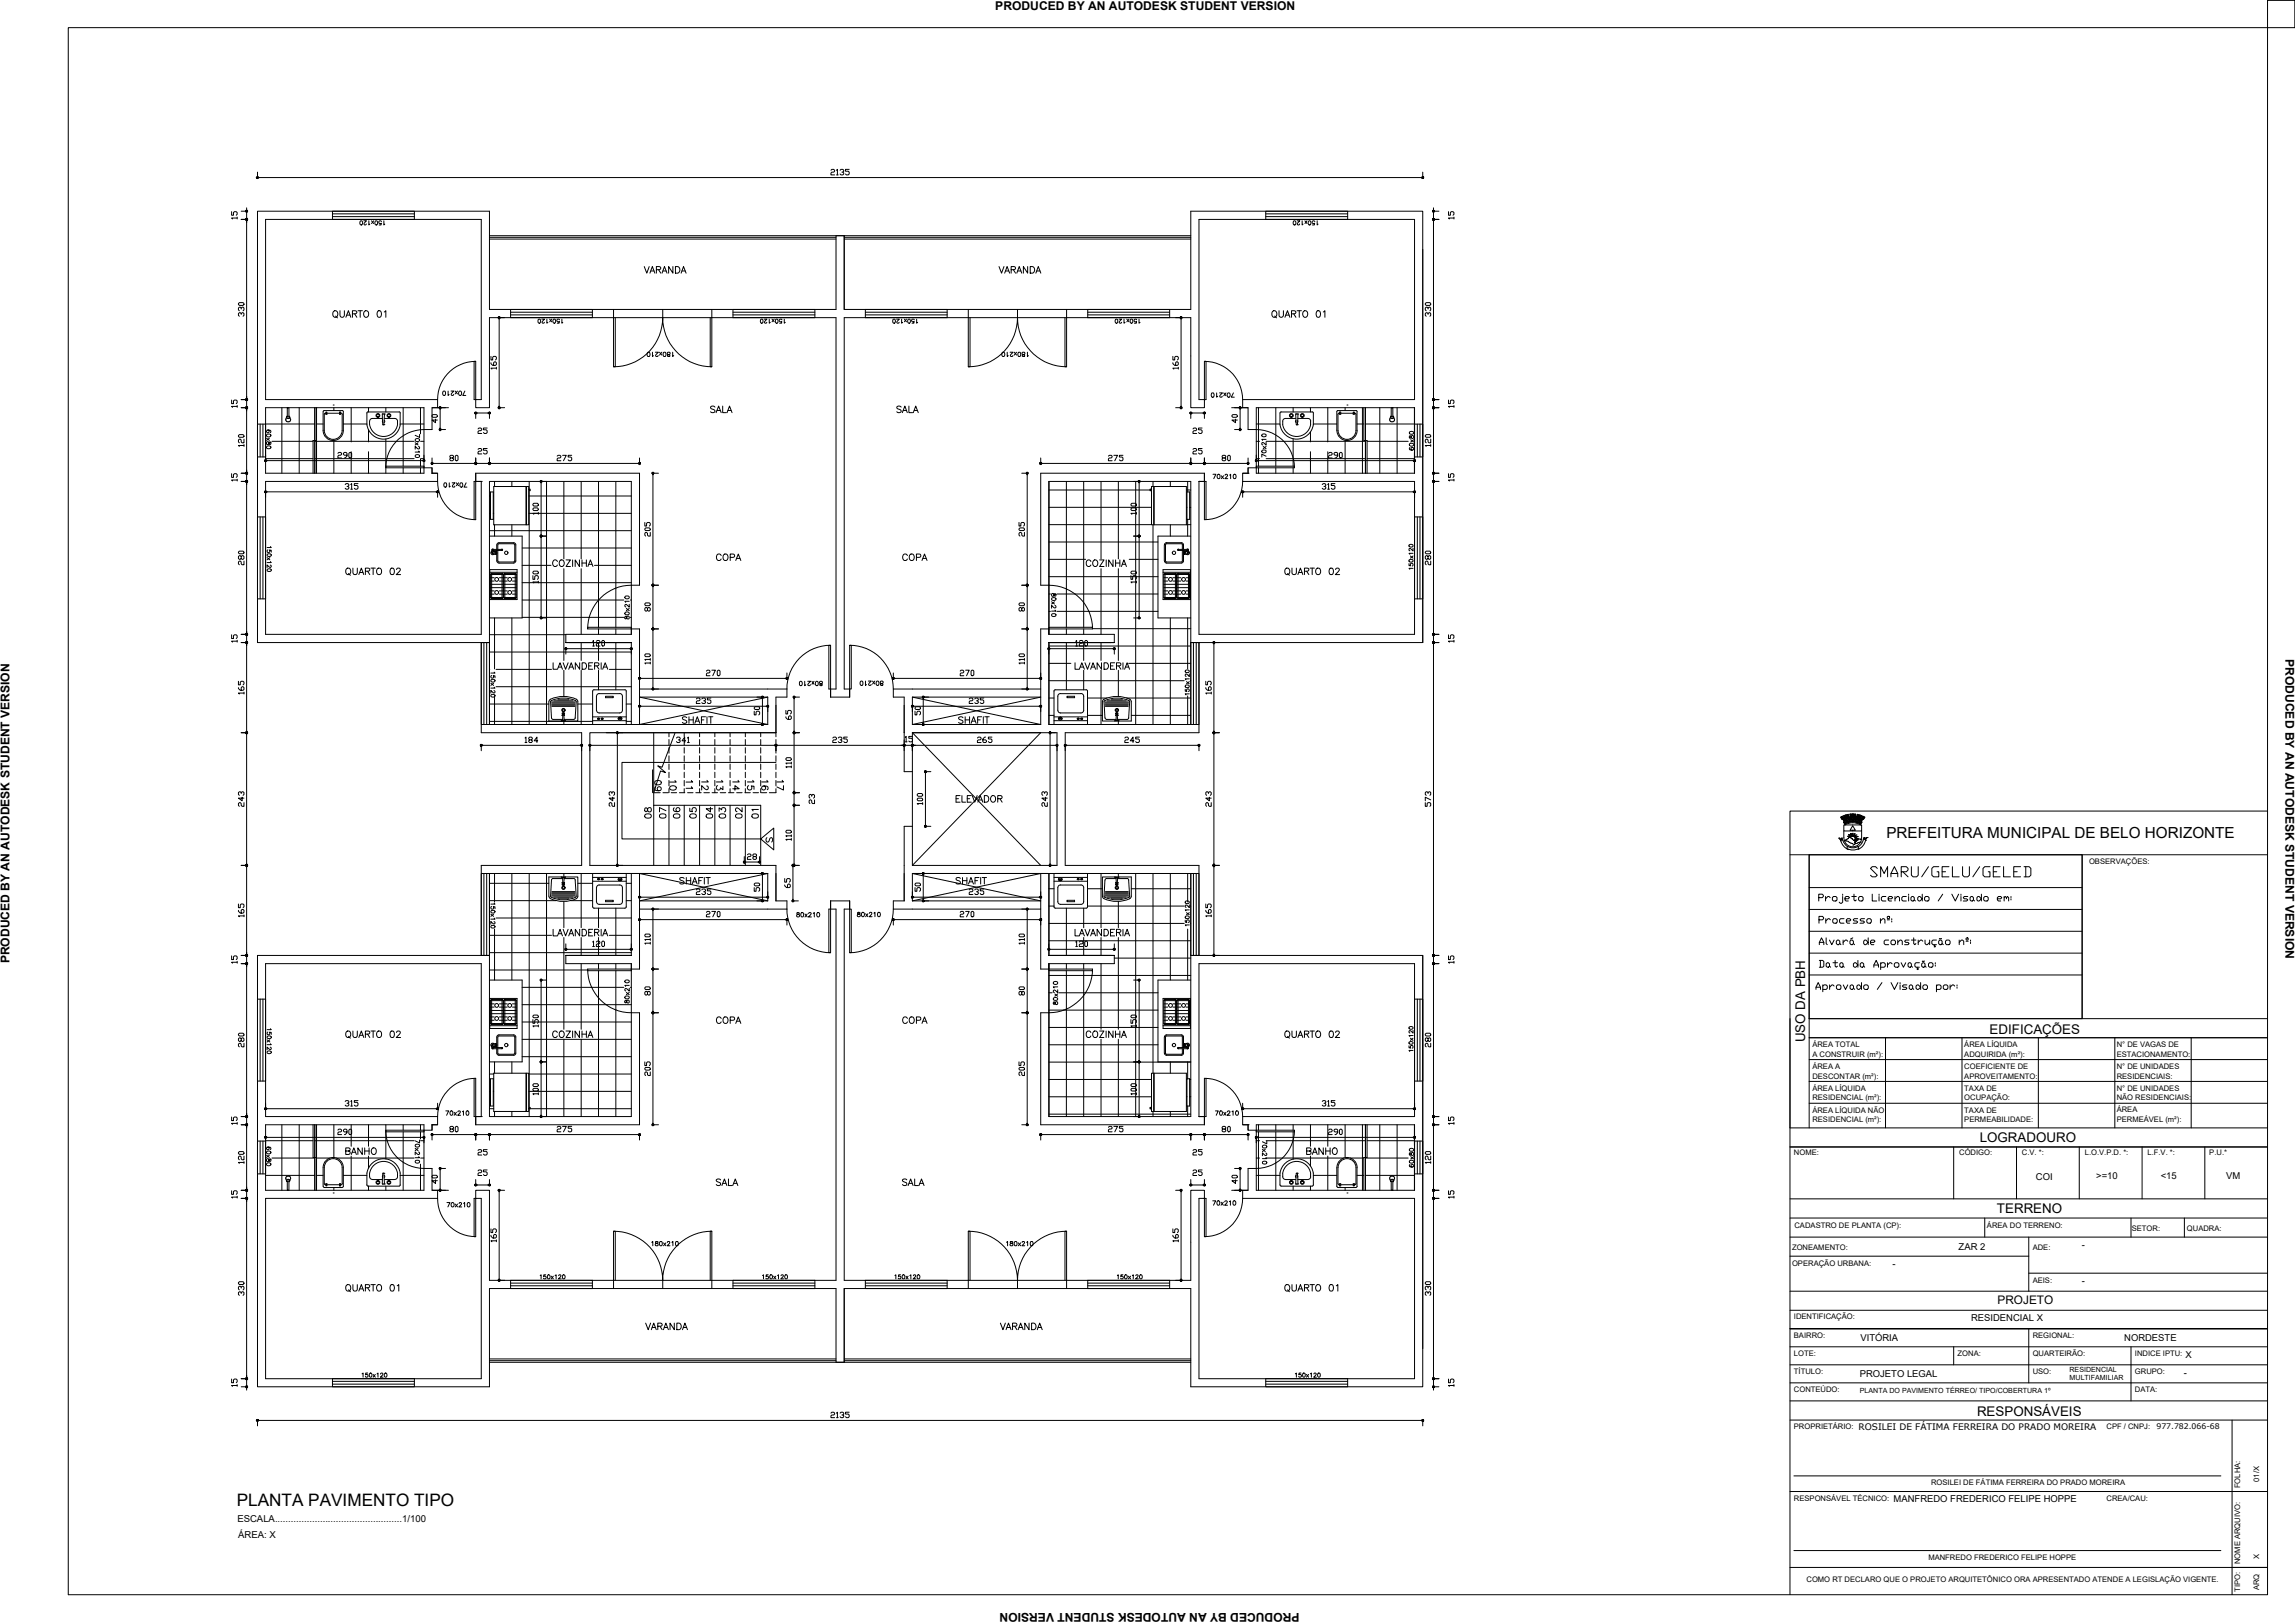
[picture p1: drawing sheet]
<svg xmlns="http://www.w3.org/2000/svg" width="841mm" height="594mm" viewBox="0 0 841 594" stroke-linecap="round" stroke-linejoin="round" font-family="sans-serif">
<defs><g id="words">
<text font-size="7.5" x="684.4" y="322.4">SMARU/GELU/GELED</text>
<g font-size="6.6">
<text x="665.3" y="356.3">Data da Aprovação:</text>
<text x="664.3" y="364.4">Aprovado / Visado por:</text>
</g>
<text font-size="6.3" x="86.8" y="551.6">PLANTA PAVIMENTO TIPO</text>
<g font-size="6.2">
<text x="120.6" y="117.8">QUARTO 01</text>
<text x="465" y="117.8">QUARTO 01</text>
<text x="125.6" y="212">QUARTO 02</text>
<text x="469.5" y="212">QUARTO 02</text>
<text x="125.6" y="474.5">QUARTO 01</text>
<text x="469.5" y="474.5">QUARTO 01</text>
</g>
<g font-size="5.7">
<text x="234.9" y="101.2">VARANDA</text>
<text x="364.8" y="101.2">VARANDA</text>
<text x="259.3" y="152.4">SALA</text>
<text x="327.4" y="152.4">SALA</text>
<text x="201.4" y="208.8">COZINHA</text>
<text x="396.9" y="208.8">COZINHA</text>
<text x="248.7" y="290.7" transform="rotate(-90 248.7 290.7)">10</text>
<text x="254.7" y="290" transform="rotate(-90 254.7 290)">11</text>
<text x="260.3" y="290.7" transform="rotate(-90 260.3 290.7)">12</text>
<text x="277.3" y="290.7" transform="rotate(-90 277.3 290.7)">15</text>
<text x="349.2" y="294.9">ELEVADOR</text>
<text x="239.5" y="300.9" transform="rotate(-90 239.5 300.9)">08</text>
<text x="250.1" y="300.9" transform="rotate(-90 250.1 300.9)">06</text>
<text x="256.1" y="300.9" transform="rotate(-90 256.1 300.9)">05</text>
<text x="262.1" y="300.9" transform="rotate(-90 262.1 300.9)">04</text>
<text x="665.3" y="339.4">Processo nº:</text>
<text x="201.4" y="344">LAVANDERIA</text>
<text x="392.6" y="344">LAVANDERIA</text>
<text x="261.4" y="376.1">COPA</text>
<text x="329.5" y="376.1">COPA</text>
<text x="125.6" y="381.4">QUARTO 02</text>
<text x="201.4" y="381.4">COZINHA</text>
<text x="396.9" y="381.4">COZINHA</text>
<text x="469.5" y="381.4">QUARTO 02</text>
<text x="125.6" y="424">BANHO</text>
<text x="477.7" y="424">BANHO</text>
<text x="235.3" y="488.2">VARANDA</text>
<text x="365.5" y="488.2">VARANDA</text>
</g>
<text font-size="5.6" x="691.3" y="307.1">PREFEITURA MUNICIPAL DE BELO HORIZONTE</text>
<g font-size="5.3">
<text x="261.4" y="206.4">COPA</text>
<text x="329.5" y="206.4">COPA</text>
<text x="201.4" y="246.2">LAVANDERIA</text>
<text x="392.6" y="246.2">LAVANDERIA</text>
<text x="248.7" y="266">SHAFIT</text>
<text x="350" y="266">SHAFIT</text>
<text x="243.1" y="290.7" transform="rotate(-90 243.1 290.7)">09</text>
<text x="265.6" y="290.7" transform="rotate(-90 265.6 290.7)">13</text>
<text x="271.6" y="290.7" transform="rotate(-90 271.6 290.7)">14</text>
<text x="282.2" y="290.7" transform="rotate(-90 282.2 290.7)">16</text>
<text x="287.9" y="290.7" transform="rotate(-90 287.9 290.7)">17</text>
<text x="244.8" y="300.9" transform="rotate(-90 244.8 300.9)">07</text>
<text x="266.7" y="300.9" transform="rotate(-90 266.7 300.9)">03</text>
<text x="272.7" y="300.9" transform="rotate(-90 272.7 300.9)">02</text>
<text x="278.7" y="300.9" transform="rotate(-90 278.7 300.9)">01</text>
<text x="248" y="324.9">SHAFIT</text>
<text x="349.2" y="324.9">SHAFIT</text>
<text x="261.4" y="435.3">SALA</text>
<text x="329.5" y="435.3">SALA</text>
</g>
<g font-size="4.9">
<text x="160.9" y="146">70x210</text>
<text x="442.7" y="146.8">70x210</text>
<text x="100.2" y="165.5" transform="rotate(-90 100.2 165.5)">60x80</text>
<text x="465" y="168.6" transform="rotate(-90 465 168.6)">70x210</text>
<text x="279.4" y="309.7">S</text>
<text x="661.5" y="381.8" transform="rotate(-90 661.5 381.8)">USO DA PBH</text>
<text x="729.1" y="378.8">EDIFICAÇÕES</text>
<text x="725.5" y="418.4">LOGRADOURO</text>
<text x="100.2" y="428.3" transform="rotate(-90 100.2 428.3)">60x80</text>
<text x="162.6" y="443.4">70x210</text>
<text x="443.1" y="442.7">70x210</text>
<text x="731.8" y="444.4">TERRENO</text>
<text x="724.5" y="518.6">RESPONSÁVEIS</text>
</g>
<g font-size="4.4">
<text x="364.7" y="3.6">PRODUCED BY AN AUTODESK STUDENT VERSION</text>
<text x="130.5" y="83.6">150x120</text>
<text x="472.7" y="83.6">150x120</text>
<text x="195.8" y="119.6">150x120</text>
<text x="277.3" y="119.6">150x120</text>
<text x="326" y="119.6">150x120</text>
<text x="407.5" y="119.6">150x120</text>
<text x="518.9" y="166.2" transform="rotate(-90 518.9 166.2)">60x80</text>
<text x="154.5" y="168.6" transform="rotate(-90 154.5 168.6)">70x210</text>
<text x="161.6" y="179.6">70x210</text>
<text x="443.4" y="176.4">70x210</text>
<text x="518.6" y="209.9" transform="rotate(-90 518.6 209.9)">150x120</text>
<text x="100.2" y="210.6" transform="rotate(-90 100.2 210.6)">150x120</text>
<text x="231.4" y="227.9" transform="rotate(-90 231.4 227.9)">80x210</text>
<text x="387.7" y="227.2" transform="rotate(-90 387.7 227.2)">80x210</text>
<text x="837.5" y="241.4" transform="rotate(90 837.5 241.4)">PRODUCED BY AN AUTODESK STUDENT VERSION</text>
<text x="291.7" y="252.2">80x210</text>
<text x="314" y="252.2">80x210</text>
<text x="436.7" y="255.8" transform="rotate(-90 436.7 255.8)">150x120</text>
<text x="290.7" y="336.9">80x210</text>
<text x="312.9" y="336.9">80x210</text>
<text x="436.7" y="340.4" transform="rotate(-90 436.7 340.4)">150x120</text>
<text x="3.5" y="352.9" transform="rotate(-90 3.5 352.9)">PRODUCED BY AN AUTODESK STUDENT VERSION</text>
<text x="231.4" y="368.7" transform="rotate(-90 231.4 368.7)">80x210</text>
<text x="388.4" y="369" transform="rotate(-90 388.4 369)">80x210</text>
<text x="518.6" y="386.3" transform="rotate(-90 518.6 386.3)">150x120</text>
<text x="162.3" y="409.6">70x210</text>
<text x="444.1" y="409.6">70x210</text>
<text x="154.5" y="427.2" transform="rotate(-90 154.5 427.2)">70x210</text>
<text x="465" y="427.6" transform="rotate(-90 465 427.6)">70x210</text>
<text x="518.9" y="428.6" transform="rotate(-90 518.9 428.6)">60x80</text>
<text x="196.8" y="469.5">150x120</text>
<text x="278.3" y="469.5">150x120</text>
<text x="326.7" y="469.5">150x120</text>
<text x="408.2" y="469.5">150x120</text>
<text x="131.6" y="505.5">150x120</text>
<text x="473.4" y="505.5">150x120</text>
<text x="476.2" y="590.6" transform="rotate(-180 476.2 590.6)">PRODUCED BY AN AUTODESK STUDENT VERSION</text>
</g>
<text font-size="4.3" x="732" y="477.6">PROJETO</text>
<g font-size="3.5">
<text x="768.2" y="432">&gt;=10</text>
<text x="791.8" y="432">&lt;15</text>
<text x="815.8" y="432">VM</text>
<text x="746.1" y="432">COI</text>
<text x="717.8" y="458">ZAR 2</text>
<text x="762.8" y="457.2">-</text>
<text x="693.5" y="464.2">-</text>
<text x="762.8" y="470.3">-</text>
<text x="722.3" y="483.9">RESIDENCIAL X</text>
<text x="681.8" y="491.1">VITÓRIA</text>
<text x="778.4" y="491">NORDESTE</text>
<text x="800.9" y="497.5">X</text>
<text x="800.3" y="504">-</text>
<text x="681.5" y="504.3">PROJETO LEGAL</text>
<text x="693.9" y="550.1">MANFREDO FREDERICO FELIPE HOPPE</text>
<text x="87" y="557.3">ESCALA................................................1/100</text>
<text x="87.3" y="563.5">ÁREA: X</text>
</g>
<text font-size="3.3" x="681.1" y="523.9">ROSILEI DE FÁTIMA FERREIRA DO PRADO MOREIRA</text>
<g font-size="2.8">
<text x="765.6" y="316.4">OBSERVAÇÕES:</text>
<text x="664.2" y="383.5">ÁREA TOTAL</text>
<text x="719.8" y="383.5">ÁREA LÍQUIDA</text>
<text x="775.7" y="383.5">N° DE VAGAS DE</text>
<text x="664.2" y="387">A CONSTRUIR (m²):</text>
<text x="719.8" y="387">ADQUIRIDA (m²):</text>
<text x="775.7" y="387">ESTACIONAMENTO:</text>
<text x="664.2" y="395">DESCONTAR (m²):</text>
<text x="664.2" y="391.5">ÁREA A</text>
<text x="719.8" y="395">APROVEITAMENTO:</text>
<text x="719.8" y="391.5">COEFICIENTE DE</text>
<text x="775.7" y="395">RESIDENCIAIS:</text>
<text x="775.7" y="391.5">N° DE UNIDADES</text>
<text x="664.2" y="399.5">ÁREA LÍQUIDA</text>
<text x="719.8" y="399.5">TAXA DE</text>
<text x="775.7" y="399.5">N° DE UNIDADES</text>
<text x="664.2" y="403">RESIDENCIAL (m²):</text>
<text x="664.2" y="407.5">ÁREA LÍQUIDA NÃO</text>
<text x="719.8" y="403">OCUPAÇÃO:</text>
<text x="719.8" y="407.5">TAXA DE</text>
<text x="775.7" y="403">NÃO RESIDENCIAIS:</text>
<text x="775.7" y="407.4">ÁREA</text>
<text x="664.2" y="411">RESIDENCIAL (m²):</text>
<text x="719.8" y="411">PERMEABILIDADE:</text>
<text x="775.7" y="410.9">PERMEÁVEL (m²):</text>
<text x="657.4" y="422.9">NOME:</text>
<text x="718" y="422.9">CÓDIGO:</text>
<text x="741" y="422.9">C.V. *:</text>
<text x="764" y="422.9">L.O.V.P.D. *:</text>
<text x="787" y="422.9">L.F.V. *:</text>
<text x="809.6" y="422.9">P.U.*</text>
<text x="657.6" y="449.9">CADASTRO DE PLANTA (CP):</text>
<text x="728.1" y="449.9">ÁREA DO TERRENO:</text>
<text x="781.2" y="450.7">SETOR:</text>
<text x="801.4" y="450.7">QUADRA:</text>
<text x="656.7" y="457.7">ZONEAMENTO:</text>
<text x="744.9" y="457.7">ADE:</text>
<text x="656.7" y="463.7">OPERAÇÃO URBANA:</text>
<text x="744.9" y="470">AEIS:</text>
<text x="657.4" y="483">IDENTIFICAÇÃO:</text>
<text x="657.4" y="490.1">BAIRRO:</text>
<text x="744.9" y="490.1">REGIONAL:</text>
<text x="657.4" y="496.8">LOTE:</text>
<text x="717.4" y="496.8">ZONA:</text>
<text x="744.9" y="496.8">QUARTEIRÃO:</text>
<text x="782.4" y="496.8">INDICE IPTU:</text>
<text x="657.4" y="503.4">TÍTULO:</text>
<text x="744.9" y="503.4">USO:</text>
<text x="782.4" y="503.3">GRUPO:</text>
<text x="657.4" y="510">CONTEÚDO:</text>
<text x="782.4" y="510">DATA:</text>
<text x="657.4" y="523.6">PROPRIETÁRIO:</text>
<text x="771.9" y="523.6">CPF / CNPJ:</text>
<text x="790.2" y="523.3">977.782.066-68</text>
<text x="707.6" y="544.1">ROSILEI DE FÁTIMA FERREIRA DO PRADO MOREIRA</text>
<text x="820.9" y="545.1" transform="rotate(-90 820.9 545.1)">FOLHA:</text>
<text x="827.9" y="542.8" transform="rotate(-90 827.9 542.8)">01/X</text>
<text x="657.4" y="549.8">RESPONSÁVEL TÉCNICO:</text>
<text x="771.9" y="549.8">CREA/CAU:</text>
<text x="706.7" y="571.3">MANFREDO FREDERICO FELIPE HOPPE</text>
<text x="820.9" y="572.9" transform="rotate(-90 820.9 572.9)">NOME ARQUIVO:</text>
<text x="827.9" y="570.9" transform="rotate(-90 827.9 570.9)">X</text>
<text x="662" y="579.3">COMO RT DECLARO QUE O PROJETO ARQUITETÔNICO ORA APRESENTADO ATENDE A LEGISLAÇÃO VIGENTE.</text>
<text x="820.9" y="582.9" transform="rotate(-90 820.9 582.9)">TIPO:</text>
<text x="827.9" y="582.5" transform="rotate(-90 827.9 582.5)">ARQ</text>
</g>
<g font-size="2.6">
<text x="758.4" y="502.3">RESIDENCIAL</text>
<text x="758.4" y="505.4">MULTIFAMILIAR</text>
<text x="681.6" y="510.4">PLANTA DO PAVIMENTO TÉRREO/ TIPO/COBERTURA 1º</text>
</g>
</g></defs>
<!-- layer: 4_-_P06 -->
<g fill="none" stroke="#000" stroke-width=".37">
<path d="M94.4 91.3v144M179.4 86.3h130v27M309.4 86.3h-3v27h-45.5M309.4 86.3v27M309.4 86.3h127M521.4 91.3v144M224.8 113.3h-45.4v-35.9h-85v157.9M224.8 116.3h-45.4v33h-5.1v-2.9h2.1v-66h-79.1v66h63.1v2.9M260.9 116.3h45.5v136.1h-2v2.9h7v-2.9h-2v-136.1h45.4M309.4 113.3h45.4M390.9 113.3h45.5v-35.9h85v157.9M390.9 116.3h45.5v33h5v-2.9h-2v-66h79v66h-63v2.9"/>
<path d="M155.4 149.3h-58.1v24h58.1M158.3 149.3h6M451.4 149.3h6M460.4 149.3h58v24h-58M160.4 173.3h-2.1h2.1v3h-63.1v56h79.1v-56M176.4 176.3h-2.1v-3h60.1v41h-3v-38h-52v59h-85M176.4 176.3h.1M439.4 176.3h2v-3h-60v41h2.9v-38h52.1v59h85M439.4 176.3h.1M455.4 173.3h2h-2v3h63v56h-79v-56M191.3 196.4v29.9M424.3 196.4v29.9"/>
<path d="M176.4 235.3v33.1h36.7v48.6h-36.7v32.9M179.4 235.3v30.1h101.9v-10.1h-46.9M207.3 235.3v-3h24.1v-2h3v35.1M208.5 235.3h22.9h-24.1h24.1v30.1M407.2 235.3h-22.9h24h-24v30.1h52.1v-30.1M408.3 235.3v-3h-24v-2h-2.9v35.1h-47.1v-10.1h47.1M439.4 235.3v33.1h-49v48.6h49v32.9M234.4 252.4h54v2.9h-4v13.1M381.4 252.4h-54v2.9h3.9v27.3h3v-14.2h53v48.6h-53v-14.3h-3v27.3h-3.9v3h54M222.2 268.4h62.2M284.4 268.4h-68.2v48.6h68.2v13h4v3h-54M231.4 319.9v30h-24.1h24.1h-22.9"/>
<path d="M234.4 319.9v35h-3v-2h-24.1v-3M381.4 319.9v35h2.9v-2h24v-3M384.3 319.9v30h24h-24h22.9M234.4 330h46.9v-10.1h-101.9v30M381.4 330h-47.1v-10.1h102.1v30M94.4 349.9h85v59.1h52v-38.1h3v41.1h-60.1v-3h2.1M94.4 349.9v158h85v-36h45.4M94.4 349.9v144.1M191.3 359v29.9M424.3 359v29.9M521.4 349.9h-85v59.1h-52.1v-38.1h-2.9v41.1h60v-3h-2M521.4 349.9v158h-85v-36h-45.5"/>
<path d="M521.4 349.9v144.1M155.4 412h-58.1v24h58.1M176.4 409v-56.1h-79.1v56.1h63.1v3h-2.1h2.1M176.4 409h.1M439.4 409v-56.1h79v56.1h-63v3h2h-2M439.4 409h.1M460.4 412h58v24h-58M158.3 436h6M160.4 436v2.9h-63.1v66.1h79.1v-66.1h-2.1v-2.9h5.1v32.9h45.4M451.4 436h6M455.4 436v2.9h63v66.1h-79v-66.1h2v-2.9h-5v32.9h-45.5M260.9 471.9h45.5v27.1h3"/>
<path d="M260.9 468.9h45.5v-135.9h-2v-3h7v3h-2v135.9h45.4M309.4 471.9v27.1h-130M309.4 471.9h45.4M309.4 471.9v27.1M309.4 499h127"/>
</g>
<!-- layer: P01 -->
<g fill="none" stroke="#000" stroke-width=".37">
<path d="M97.3 155.3h18.1M103.3 149.3v24M109.6 149.3v24M116 155.3h2.4M116 149.3v24M122.3 149.3v1.1M125.8 155.3h8.7M128.7 149.3v12.6M135 149.3v1.6M135 157.5v4.4M141.4 149.3v1.6M146.6 155.3h8.8"/>
<path d="M147.7 149.3v21.4M154.1 149.3v8.1M460.4 155.3h8.7M461.2 149.3v21.4M467.5 149.3v21.4M473.9 149.3v1.6M480.2 149.3v1.6M480.2 158.2v3.7M481.3 155.3h8.6M486.6 149.3v12.6M492.9 149.3v1.1M497.3 155.3h2.5"/>
<path d="M499.3 149.3v24M500.4 155.3h18M505.6 149.3v24M512 149.3v24M518.3 149.3v8.6M97.3 168h17.4M99.7 161.6h15M115.4 168h36.4M115.4 161.6h36.4M122.3 161.3v12M128.7 165.5v7.8M135 165.5v7.8"/>
<path d="M141.4 160.8v9.9M141.4 171.3v2M147.7 171.3v2M154.1 168.2v2.5M154.1 171.3v2M181.2 176.3v1.9M187.6 176.3v1.9M193.9 176.3v2.8M193.9 179.4v86M200.3 176.3v89.1M206.6 176.3v28.4M213 176.3v28.4"/>
<path d="M219.3 176.3v53.5M225.7 176.3v53.5M384.3 179.5h37.1M384.4 176.3v53.5M390.8 176.3v53.5M397.1 176.3v53.5M403.5 176.3v28.4M409.8 176.3v28.4M416.2 176.3v89.1M421.6 179.5h.4M422.5 176.3v1.9M428.9 176.3v1.9"/>
<path d="M434.8 179.5h1.6M435.2 176.3v3.9M461.2 171.3v2M464 168h36.4M464 161.6h36.4M467.5 171.3v2M473.9 160.8v9.9M473.9 171.3v2M480.2 165.5v7.8M486.6 165.5v7.8M492.9 161.3v12M501 168h17.4"/>
<path d="M501 161.6h15M518.3 165.6v7.7M179.4 194.4h52M179.4 188h.3M179.4 181.7h.3M180.8 188h.1M180.8 181.7h.1M181.2 192.2v4.2M187.6 192.2v4.2M193.8 188h37.6M193.8 181.7h37.6M384.3 198.5h40"/>
<path d="M384.3 192.2h37.7M384.3 185.8h37.7M422.5 192.2v73.2M428.9 192.2v4.2M434.8 192.2h1.6M434.8 185.8h.2M435.2 190.2v6.2M435.9 185.8h.5M191.3 219.8h37.3M191.3 213.4h40.1M191.3 207.1h10.6M191.3 200.7h40.1"/>
<path d="M206.6 208.3v33.6M213 208.3v24M217.8 207.1h13.6M384.3 211.2h40M384.3 204.9h13.5M387.3 217.6h37M403.5 208.3v24M409.8 208.3v33.6M413.8 204.9h10.5M179.4 238.8h52M179.4 232.5h27.9M181.2 226.3v18.7"/>
<path d="M187.6 226.3v39.1M191.3 226.1h37.3M213 235.3v6.6M219.3 230.3v2M219.3 235.3v6.6M225.7 230.3v2M225.7 235.3v17.4M384.3 236.6h52.1M384.4 230.3v2M384.4 235.3v30.1M387.3 223.9h37M390.8 230.3v2"/>
<path d="M390.8 235.3v17.4M397.1 230.3v2M397.1 235.3v6.6M400.3 230.3h36.1M403.5 235.3v6.6M428.9 226.3v39.1M435.2 226.3v18.7M179.4 257.9h21.7M179.4 251.5h.1M179.4 245.2h.1M181.2 254.9v10.5M181.8 251.5h49.6"/>
<path d="M181.8 245.2h20.3M206.6 245.5v9.6M211.8 257.9h5.4M213 245.5v19.9M219.3 245.5v7.2M223.3 245.2h8.1M229.5 257.9h1.9M384.3 255.7h1.9M384.3 249.3h49.7M384.3 243h8.1M397.1 245.5v7.2M398.5 255.7h7.2"/>
<path d="M403.5 245.5v19.9M409.8 245.5v9.6M412.8 255.7h23.6M413.6 243h22.8M435.2 254.9v10.5M179.4 264.2h37.8M206.6 264.1v1.3M229.5 264.2h1.9M239.6 268.4v48.6M245.2 268.4v1.4M245.2 270.9v2M245.2 273.8v2.1"/>
<path d="M245.2 276.8v2.1M245.2 279.8v2M250.7 268.4v1.4M250.7 270.9v2M250.7 273.8v2.1M250.7 276.8v2.1M250.7 279.8v2M256.4 268.4v1.4M256.4 270.9v2M256.4 273.8v2.1M256.4 276.8v2.1M256.4 279.8v2"/>
<path d="M262 268.4v1.4M262 270.9v2M262 273.8v2.1M262 276.8v2.1M262 279.8v2M267.5 268.4v1.4M267.5 270.9v2M267.5 273.8v2.1M267.5 276.8v2.1M267.5 279.8v2M273.1 268.4v1.4M273.1 270.9v2"/>
<path d="M273.1 273.8v2.1M273.1 276.8v2.1M273.1 279.8v2M278.8 268.4v1.4M278.8 270.9v2M278.8 273.8v2.1M278.8 276.8v2.1M278.8 279.8v2M284.4 268.4v1.4M284.4 270.9v2M284.4 273.8v2.1M284.4 276.8v2.1"/>
<path d="M284.4 279.8v2M384.3 262h1.9M398.5 262h5.5M409.8 264.1v1.3M414.6 262h21.8M239.6 295h39.2v22M245.2 282.8v2M245.2 295v22M250.7 282.8v2M250.7 295v22M256.4 282.8v2M256.4 295v22"/>
<path d="M262 282.8v2M262 295v22M267.5 282.8v2M267.5 295v22M273.1 282.8v2M273.1 295v22M278.8 282.8v2M284.4 282.8v2M674.8 299.6l.1 .2M674.9 300l.5 .2M675 299.3v.2M675.1 299.7l.1 .1"/>
<path d="M675.3 299.3l.1 .2M675.3 299.1l-.7 .3M675.4 299.2l-.7 .4M675.5 299.5l-.6 .3M675.6 299.6l-.6 .4M675.9 299.9l-.1-.2-.7 .4M675.9 298.9v.2M675.9 299.5l.4 1.2-1-1.8-.8 .4 .4 .7M675.9 299.9l.1 .2M676 299.3l.1 .1M676 298.8h-.4l.3 .7M676.2 299l.1 .2"/>
<path d="M676.5 298.6l.1 .2M676.7 299.1v.1M676.7 299.6l-1.3 .6 .1 .1 1.2-.5 .2 .7M676.7 299.4l.1 .2M676.8 298.6l-.1-.2-.5 .1 .1 .2M677 298.5l.3-.2 .1 1 .5 .9 .1-1.3M677 298.8v.2M677.1 299.7l-.3-.1-.1 .2M677.1 299.8l.1 .6M677.2 299.5v.2M677.2 298.5v.2M677.2 299.9l.1 .3"/>
<path d="M677.3 298.9v.2M677.3 298.4l-1.6 .5M677.4 298.6l-1.6 .5M677.4 298.9l-1.5 .4M677.5 299l-1.5 .5M677.5 299.6v.3M677.7 299.4l-.1-.2-.8 .2-.8 .3v.2M677.8 299.4v.2M677.8 299.8l.1 .3M677.9 299.2v.2M677.9 299.1h2.1M678 298.3h2"/>
<path d="M678 298.8h1.9M678.1 298.3l.1 .2M678.2 298.8v.1M678.2 299.1v.3M678.3 299.6v.2M678.3 298.3l-.4-.1 .1 .7M678.3 300v.2M678.6 298.3l.3-.2 .4 .2M678.6 298.5v.2M678.6 299.3v.2M678.6 299.7v.3M678.7 299.5l.1 .7"/>
<path d="M678.7 299.5l.3-.3 .2 .3 1.9 .1 .1 .2M678.7 299.5l-1.6 .2M678.8 299.7l-1.7 .2M678.8 299.9l-1.6 .3M678.8 299.3l-1.8 .2M678.9 298.9h.1M678.9 298.5v-.2v.2M678.9 299.1v.4M679 298.9h.9M679 298.9h-1M679 298.5h.9M679 298.5h-1"/>
<path d="M679.1 299.3l1.9 .2M679.2 299.5l-.1 .7M679.2 299.9l1.5 .3M679.2 299.7l1.6 .2M679.3 299.3v.2M679.3 299.7v.3M679.3 298.5v.2M679.6 300v.2M679.6 298.3v-.2l.4 .1-.1 .7M679.6 299.6v.2M679.7 299.1v.3M679.7 298.8v.1"/>
<path d="M679.7 298.3v.2M679.9 298.9l.1 1.3 .5-1.1M680 299.2v.2M680 299.8v.3M680.1 299.4v.2M680.3 299.2l-.1 .2M680.3 299.2l1.7 .5-.1 .2M680.4 299.6l-.1 .3M680.5 299l1.5 .5M680.5 298.9l1.5 .4M680.5 298.6l1.6 .5M680.6 298.4l1.6 .5"/>
<path d="M680.6 299.9v.3M680.6 298.9v.2M680.7 298.5l-.1 .2M680.7 299.5v.2M680.8 299.8l-.2 .6M680.9 298.5l-.3-.2-.1 .8M680.9 298.8l-.1 .2M681.1 298.6v-.2l.6 .1-.1 .2M681.1 299.4v.2M681.2 299.6l1.3 .6-.1 .1-1.2-.5M681.2 299.9l-.2 .6M681.2 299.1v.1"/>
<path d="M681.4 298.6l-.1 .2M681.7 299l-.1 .2M681.9 298.8h.4l-.5 .8-.2 1.1 1-1.8 .4 .2-.2 .1M681.9 299.3v.1M681.9 299.9v.2M682 299.9l.1-.2 .7 .4M682.1 298.9l-.1 .2M682.3 299.6l.7 .4M682.4 299.5l.7 .3M682.5 299.2l.7 .4M682.5 299.3v.2M682.6 299.1l.7 .3"/>
<path d="M682.8 299.7l-.1 .1M682.9 299.2l.5 .1-.9 .9M683 299.3l-.2 .2M683 299.6v.2M181.2 319.9v10.5M187.6 319.9v39.1M193.9 319.9v86M200.3 319.9v89.1M206.6 319.9v1.3M213 319.9v19.9M384.4 319.9v30M403.5 319.9v19.9"/>
<path d="M409.8 319.9v1.3M416.2 319.9v89.1M422.5 319.9v73.2M428.9 319.9v39.1M435.2 319.9v10.5M673.9 307h.1M673.9 307l.9 .6M673.9 307l.6 .9M674.5 307.9h.1M674.6 307.9l.8 1.7 1.9 1.5M674.8 307.6h.1M674.9 307l1.1 2.1 1.1 1"/>
<path d="M674.9 307h.1M674.9 307l-.1 .6M675.5 300.4l.3 .6M675.7 302.1h6.5v2.2h-6.5zM675.7 304.3v2.5M675.7 300.1l.1 .1M675.7 301.3l.3 .6M675.7 301.3a6.4 6.4 0 0 1 6.5 0M675.7 301.3h-.1a3.3 3.3 0 0 1 3.4-1.1 5.2 5.2 0 0 1 3.4 1l-.2 .1M675.8 307.8h.1M675.8 307.8l1.5 .4 .4 .4 1.4 .5M675.8 301.5a6.2 6.2 0 0 1 6.3 0"/>
<path d="M675.9 300.4l.1 .3M675.9 301.2l.2 .2M676.1 301.8a5.5 5.5 0 0 1 5.7 0M676.1 301.8l-.1 .2a6.8 6.8 0 0 1 5.9 0l-.1-.2M676.1 300.3l.1 .2M676.1 301.6l.1 .2M676.2 307.9h.1M676.3 301.3l.1 .2M676.3 300l.1 .2M676.3 300.5l.1 .2M676.5 300.9l.1 .2M676.6 300.1l.1 .3"/>
<path d="M676.7 301.3v.2M676.8 300l-1.2 .5M676.8 300.3l-1 .4M676.9 301l.1 .2M677.1 300.7l.1 .2M677.2 306.3h.1M677.2 306.3l.9 .2M677.2 306.3l.5 .3M677.2 301.1l.1 .2M677.3 311l-.1 .2M677.5 305.7h.1M677.5 305.7l.9 .7"/>
<path d="M677.5 305.7l.6 .8M677.5 300.8v.2M677.7 306.6h.1M677.8 300.1v.2M677.8 300.5l.1 .3M677.9 301l.1 .1M678.1 306.5h.1M678.2 305.3h.1M678.2 305.3l.6 1M678.2 305.3l.2 1.1M678.2 300.7l.1 .2M678.4 306.4h.1"/>
<path d="M678.5 307.1l-.8-.5-1.5 1.3M678.5 307.1h.1M678.5 307.1l1.5 1.3M678.6 300.9l.1 .1M678.6 300.5v.2M678.8 306.3h.1M678.9 305.2h.1M678.9 305.2l.1 1.1M678.9 305.2l-.1 1.1M678.9 302.4l1 1.7h-1.9zM678.9 300.9v-.2v.2M679 300.8l1.5 .2 1.5 .7"/>
<path d="M679 300.8l-1.6 .2-1.5 .7M679 306.3h.1M679.2 300.9v.1M679.2 300.5v.2M679.4 306.4h.1M679.4 307.8l.6 .3M679.6 308.7h.1M679.6 305.4l-.6 .9M679.6 305.4h.1M679.6 305.4l-.2 1M679.6 307.6l1 .1M679.6 307.6h.1"/>
<path d="M679.6 307.6l.4 .5M679.7 306.6h.1M679.7 300.7l-.1 .2M679.8 307h.1M679.8 307l1 .2M679.9 307.3h.1M679.9 307.3l.7 .4M680 301v.1M680 308.1h.1M680.1 300.5l-.1 .3M680.1 300.1v.2M680.2 305.8h.1"/>
<path d="M680.2 305.8l-.5 .8M680.2 305.8l-.8 .6M680.4 300.8l-.1 .2M680.6 307.7h.1M680.6 301.1v.2M680.7 306.4h.1M680.7 306.4l-.9 .6M680.7 306.4l-1 .2M680.8 300.7l-.1 .2M680.8 310l.5 .7-1.3 .5h-2l-1.3-.5M680.8 307.2h.1M680.8 307.2l-.9 .1"/>
<path d="M680.9 310l-1.6 .5-2.2-.5-.4 .7M681 301l-.1 .2M681.1 300.3l1.1 .4M681.2 300l1.1 .5M681.2 301.3l-.1 .2M681.3 300.1l-.1 .3M681.4 300.9l-.1 .2M681.6 300.5l-.1 .2M681.6 300l-.1 .2M681.7 301.3l-.1 .2M681.7 307.4h-.8l-1.3 1.3M681.7 307.4h.1"/>
<path d="M681.7 307.4l.4 .1M681.7 301.6v.2M681.8 308.5h.1M681.8 308.5l-1.8 .4-1 .7M681.8 300.3l-.1 .2M681.9 301.2l-.1 .2M682 300.4l-.1 .3M682.2 301.3l-.3 .6M682.2 304.3a6.7 6.7 0 0 1-.4 4.2 3.2 3.2 0 0 1-3.7 1.5 3.2 3.2 0 0 1-2.4-3.2M682.2 300.1l-.1 .1M682.4 300.4l-.3 .6M683.1 306.8l-.3 .8a3.7 3.7 0 0 1-1.9 2.5"/>
<path d="M683.1 306.8h.1M683.1 306.8l.2 .6M683.3 307.4h.1M683.6 307.8h.1M683.6 307.8a3.9 3.9 0 0 1-2.7 3.2M684.2 306.8h.1M684.2 306.8l-.9 .6M684.2 306.8l-.6 1M179.4 336.2h.1M179.4 329.9h24.4M179.4 323.5h21.7M181.8 336.2h49.6"/>
<path d="M206.6 330.2v9.6M209.1 329.9h8.1M211.8 323.5h5.4M219.3 332.6v7.2M225.7 332.6v17.3M229.5 329.9h1.9M229.5 323.5h1.9M384.3 338.2h49.7M384.3 331.9h1.9M384.3 325.5h1.9M390.8 332.6v17.3M397.1 332.6v7.2"/>
<path d="M398.5 331.9h35.5M398.5 325.5h5.5M409.8 330.2v9.6M414.6 325.5h21.8M179.4 355.3h35.9M179.4 348.9h52M179.4 342.6h22.7M181.2 340.3v18.7M206.6 343.4v33.6M213 343.4v6.5M213 352.9v24.1M219.3 343.4v6.5"/>
<path d="M219.3 352.9v2M219.3 355.5v53.5M223.3 342.6h8.1M225.7 352.9v2M225.7 355.5v53.5M384.3 357.3h52.1M384.3 344.6h52.1M384.4 352.9v2M384.4 355.5v53.5M390.8 352.9v2M390.8 355.5v53.5M397.1 343.4v6.5"/>
<path d="M397.1 352.9v2M397.1 355.5v53.5M403.5 343.4v6.5M403.5 352.9v24.1M408.3 350.9h28.1M409.8 343.4v33.6M435.2 340.3v18.7M191.3 374.3h40.1M191.3 368h40.1M191.3 361.6h37.3M384.3 376.3h40M388 363.6h36.3"/>
<path d="M389.8 370h34.5M179.4 399.7h.3M179.4 393.4h1.5M180.8 399.7h.1M181.2 388.9v4.2M187.6 388.9v4.2M191.3 387h40.1M191.3 380.7h40.1M193.8 399.7h37.6M193.8 393.4h37.6M206.6 380.6v28.4M213 380.6v28.4"/>
<path d="M384.3 395.4h37.7M384.3 389h52.1M384.3 382.7h40M403.5 380.6v28.4M409.8 380.6v28.4M428.9 388.9v4.2M434.8 395.4h.2M435.2 388.9v6.2M435.9 395.4h.5M97.3 417.8h17.4M103.3 412v24M109.6 412v24"/>
<path d="M115.4 417.8h36.4M116 412v24M122.3 412v11.9M128.7 412v7.8M135 412v7.8M141.4 414.5v10M141.4 412v1.9M147.7 412v1.9M147.7 414.5v21.5M154.1 412v1.9M154.1 414.5v2.7M179.4 406.1h1.5"/>
<path d="M181.2 407.1v1.9M187.6 407.1v1.9M193.9 406.2v2.8M194.3 406.1h37.1M384.3 408.1h52.1M384.3 401.7h37.7M422.5 407.1v1.9M428.9 407.1v1.9M434.8 401.7h.2M435.2 405.1v3.9M435.9 401.7h.5M461.2 412v1.9"/>
<path d="M461.2 414.5v21.5M464 417.8h36.4M467.5 412v1.9M467.5 414.5v21.5M473.9 414.5v10M473.9 412v1.9M480.2 412v7.8M486.6 412v7.8M492.9 412v12M499.3 412v24M501 417.8h17.4M505.6 412v24"/>
<path d="M512 412v24M518.3 412v7.7M97.3 430.5h18.1M99.7 424.2h15.7M116 430.5h2.4M116 424.2h4.9M122.3 434.9v1.1M123.3 424.2h28.5M125.8 430.5h8.7M128.7 423.4v12.6M135 423.4v4.4M135 434.4v1.6"/>
<path d="M141.4 434.4v1.6M146.6 430.5h8.8M154.1 427.9v8.1M460.4 430.5h8.7M464 424.2h28.5M473.9 434.4v1.6M480.2 423.4v3.7M480.2 434.4v1.6M481.3 430.5h8.6M486.6 423.4v12.6M492.9 434.9v1.1M494.7 424.2h5.1"/>
<path d="M497.3 430.5h2.5M500.4 430.5h18M500.4 424.2h15.6M518.3 427.4v8.6"/>
</g>
<!-- layer: 4 - P02 -->
<g fill="none" stroke="#000" stroke-width=".37">
<path d="M121.8 77.4h30v3h-30zM121.8 79.3h30M121.8 78.3h30M463.8 77.4h30.1v3h-30.1zM463.8 79.3h30.1M463.8 78.3h30.1M88.4 80.4h2.1M90.4 81v64.7M179.4 86.9h127M179.4 87.6h127M309.4 86.9h127M309.4 87.6h127"/>
<path d="M525.2 80.4h2.1M525.3 81v64.7M87.4 111.2l.3-.4h1.4l.3 .7-.3 .4h-1.4zM88.4 115.2l-.3-.7h-.4l-.3 .4v.6l.3 .3M88.4 114.9l.3-.4 .7 .4v.6l-.3 .3M88.4 113.2v-.4l-.7-.3-.3 .3v.7l.3 .3M88.4 112.8l.3-.3 .7 .3v.7l-.3 .3M187.1 113.3h30v3h-30zM187.1 115.3h30M187.1 114.4h30M224.8 113.3h36.1v3h-36.1zM224.8 116.3v18h.7v-18"/>
<path d="M242.9 113.3v3M260.3 116.3v18h.6v-18M268.6 113.3h30v3h-30zM268.6 115.3h30M268.6 114.4h30M317.1 113.3h30v3h-30zM317.1 115.3h30M317.1 114.4h30M354.8 113.3h36.1v3h-36.1zM354.8 116.3v18h.7v-18M372.9 113.3v3M390.3 116.3v18h.6v-18"/>
<path d="M398.6 113.3h30v3h-30zM398.6 115.3h30M398.6 114.4h30M522.3 111.2l.3-.4h1.4l.3 .7-.3 .4h-1.4zM523.3 115.2l-.3-.7-.7 .4v.6l.3 .3M523.3 114.9l.4-.4 .6 .4v.6l-.3 .3M523.3 113.2l-.3-.7-.7 .3v.7l.3 .3M523.3 112.8l.4-.3 .6 .3v.7l-.3 .3M173.7 132.3h.6v14.1h-.6zM174.3 132.3a14 14 0 0 0-13.9 14.1M224.8 134.3a18 18 0 0 0 18.1-18 18 18 0 0 0 18 18M239.1 129v1.6l.4-.3"/>
<path d="M240.2 129h1.1l-1.1 1.3 .7 .3 .3-.4M241.7 129l.8 1.1M242.5 129l-.8 1.1M243.2 129a.75 .75 0 0 1 .9 .8 .75 .75 0 0 1-.9 .7l-.2-.6zM244.6 129.1l.8-.1a.68 .68 0 0 1 0 .8 .68 .68 0 0 1-.7 .3v.4h.7v-.4l-.8-.4zM246.5 129v1.6l.4-.3M354.8 134.3a18 18 0 0 0 18.1-18 18 18 0 0 0 18 18M369.1 129v1.6l.4-.3M370.2 129h1.1l-1.1 1.3 .7 .3 .3-.4M371.7 129l.8 1.1M372.5 129l-.8 1.1M373.2 129a.75 .75 0 0 1 .9 .8 .75 .75 0 0 1-.9 .7l-.2-.6z"/>
<path d="M374.6 129.1l.9-.1a.68 .68 0 0 1-.1 .8 .68 .68 0 0 1-.7 .3v.4h.8v-.4l-.9-.4zM376.5 129v1.6l.4-.3M441.4 132.3a14 14 0 0 1 14 14.1M87.4 159.5l.3-.3h1.4l.3 .7-.3 .3h-1.4zM88.4 149.3h2.1M88.4 146.4h2.1M90.4 150v22.7M94.4 155.3h2.9v12.1h-2.9zM95.3 155.3v12.1M96.4 155.3v12.1M115.4 149.3v24M116 149.3v12h-1.3v12"/>
<path d="M441.4 146.4v-14.1h.6v14.1M499.8 149.3v12h1.2v12M500.4 149.3v24M518.4 155.3h3v12.1h-3zM519.4 155.3v12.1M520.4 155.3v12.1M522.3 159.5l.3-.3h1.4l.3 .7-.3 .3h-1.4zM525.2 149.3h2.1M525.2 146.4h2.1M525.3 150v22.7M88.4 173.3h2.1M88.4 176.3h2.1"/>
<path d="M89.4 163.2h-2l.3 .3M89.4 160.8v1.4h-.7l-.3-.3v-.7l-.3-.4-.7 .4v.7l.3 .3M89.4 162.8v.7M90.4 176.9v54.8M155.4 170.7h-14v.6h14v-14a14 14 0 0 0-14 14M160.4 176.3a14 14 0 0 0 13.9 14v-14h-.6v14M455.4 176.3a14 14 0 0 1-14 14v-14h.6v14M460.4 170.7h13.9v.6h-13.9v-14a14 14 0 0 1 13.9 14M524.3 163.2h-2l.3 .3M524.3 160.8v1.4h-.6l-.4-.3v-.7l-.3-.4-.7 .4v.7l.3 .3M524.3 162.8v.7M525.2 173.3h2.1"/>
<path d="M525.2 176.3h2.1M525.3 176.9v54.8M94.4 189.3h2.9v30h-2.9zM95.3 189.3v30M96.4 189.3v30M518.4 189.3h3v30h-3zM519.4 189.3v30M520.4 189.3v30M87.4 202.2l.3-.3h1.4l.3 .6-.3 .3h-1.4zM88.4 203.8l.3-.3 .7 .3v.7l-.7 .4-.3-.4v-.7l-.7-.3-.3 .3v.7l.3 .4 .7-.4M89.4 205.5v1.4h-.7l-.3-.4v-.7l-.3-.3-.7 .3v.7l.3 .4M384.3 214.3a16 16 0 0 1 16 16v-.5h-16v.5z"/>
<path d="M522.3 202.2l.3-.3h1.4l.3 .6-.3 .3h-1.4zM523.3 203.8l.4-.3 .6 .3v.7l-.3 .4-.7-.4v-.7l-.3-.3-.7 .3v.7l.3 .4 .7-.4M524.3 205.5v1.4h-.6l-.4-.4v-.7l-.3-.3-.7 .3v.7l.3 .4M88.4 232.3h2.1M176.4 235.3h3v30.1h-3zM177.3 235.3v30.1M178.4 235.3v30.1M231.4 229.8h-16.1v.5a16 16 0 0 1 16.1-16v16h-16.1M304.4 236.4v16h-.7v-16h.7a15.9 15.9 0 0 0-16 16M311.4 236.4v16h.6v-16h-.6a16 16 0 0 1 16 16M384.3 230.3h16M436.4 235.3h3v30.1h-3z"/>
<path d="M437.3 235.3v30.1M438.4 235.3v30.1M525.2 232.3h2.1M179.9 250.2l1 .9M180.2 247.4a.53 .53 0 0 0-.2 .8 .53 .53 0 0 0 .8 0 .53 .53 0 0 0 0-.7h.6v.8M180.9 250.2l-1 .9M181 253l.4 .3-.3 .5-1.2-.9v1M181.1 246.2l.3 .3h-1.5M181.1 251.7l.3 .3h-1.5M234.4 255.3l46.9 10.1M281.3 255.3l-46.9 10.1M334.3 255.3l47.1 10.1"/>
<path d="M381.4 255.3l-47.1 10.1M247.4 268.4l-4.8 12.6-1.6-.5 2.9 2.5-1.8-.6-2.5 7.9M284.4 279.2h-56.5v28.1h50.9M334.3 268.4l47.1 48.6M381.4 268.4l-47.1 48.6M334.3 282.6v20.1M176.4 319.9h3v30h-3zM177.3 319.9v30M178.4 319.9v30M234.4 319.9l46.9 10.1M278.8 307.3l4.7-4v8zM281.3 319.9l-46.9 10.1"/>
<path d="M334.3 319.9l47.1 10.1M381.4 319.9l-47.1 10.1M436.4 319.9h3v30h-3zM437.3 319.9v30M438.4 319.9v30M179.9 334.8l1 .8M180 333.6a.74 .74 0 0 1 .9-.3 .74 .74 0 0 1 .4 .9 .74 .74 0 0 1-.9 .3 .74 .74 0 0 1-.4-.9zM180 339.1a.74 .74 0 0 1 .9-.3 .74 .74 0 0 1 .4 .9 .74 .74 0 0 1-.9 .3 .74 .74 0 0 1-.4-.9zM180.2 332a.54 .54 0 0 0-.2 .8 .54 .54 0 0 0 .8 .1 .54 .54 0 0 0 0-.8h.6v.7M180.9 334.8l-1 .8M181 337.6l.4 .2-.3 .6-1.2-.9v1M181.1 330.8l.3 .3h-1.5"/>
<path d="M181.1 336.3l.3 .3h-1.5M288.4 333a15.9 15.9 0 0 0 16 15.9h-.7v-15.9h.7v15.9M327.4 333a16 16 0 0 1-16 15.9h.6v-15.9h-.6v15.9M88.4 352.9h2.1M90.4 353.5v54.9M215.3 354.9h16.1v16a16 16 0 0 1-16.1-16v.6h16.1M384.3 354.9v.6h16v-.6a16 16 0 0 1-16 16zM384.3 354.9h16M525.2 352.9h2.1M525.3 353.5v54.9M87.4 378.8l.3-.4h1.4l.3 .7-.3 .3h-1.4zM94.4 365.9h2.9v30.1h-2.9z"/>
<path d="M95.3 365.9v30.1M96.4 365.9v30.1M98.2 378a.52 .52 0 0 0-.2 .8 .52 .52 0 0 0 .8 0 .52 .52 0 0 0-.1-.7h.7v.8M99.1 376.8l.3 .3h-1.5M518.4 365.9h3v30.1h-3zM519.4 365.9v30.1M520.4 365.9v30.1M522.3 378.8l.3-.4h1.4l.3 .7-.3 .3h-1.4zM88.4 380.5l.3-.4 .7 .4v.6l-.3 .3-.7-.3v-.6l-.3-.4-.7 .4v.6l.3 .3 .7-.3M89.4 382.1v1.3h-.7l-.3-.3v-.6l-.3-.4-.7 .4v.6l.3 .3M97.9 380.8l1 .8M98.9 380.8l-1 .8"/>
<path d="M99 383.6l.4 .3-.2 .5h-.4l-.9-.9v1M99.1 382.3l.3 .3h-1.5M173.7 394.9v14.1M442 394.9v14.1h-.6v-14.1a14 14 0 0 1 14 14.1M523.3 380.5l.4-.4 .6 .4v.6l-.3 .3-.7-.3v-.6l-.3-.4-.7 .4v.6l.3 .3 .7-.3M524.3 382.1v1.3h-.6l-.4-.3v-.6l-.3-.4-.7 .4v.6l.3 .3M88.4 412h2.1M88.4 409h2.1M90.4 412.6v22.7M94.4 417.9h2.9v12.1h-2.9zM95.3 417.9v12.1M96.4 417.9v12.1"/>
<path d="M114.7 412v11.9h1.3v12.1M115.4 412v24M141.4 413.9a14 14 0 0 0 14 14.1v-14.1h-14v.6h14M160.4 409a14 14 0 0 1 13.9-14.1v14.1M474.3 413.9a14 14 0 0 1-13.9 14.1v-14.1h13.9v.6h-13.9M500.4 412v24M501 412v11.9h-1.2v12.1M518.4 417.9h3v12.1h-3zM519.4 417.9v12.1M520.4 417.9v12.1M525.2 412h2.1M525.2 409h2.1"/>
<path d="M525.3 412.6v22.7M87.4 422.1l.3-.3h1.4l.3 .7-.3 .3h-1.4zM88.4 436h2.1M88.4 438.9h2.1M89.4 425.8h-2l.3 .3M89.4 423.4v1.4h-.7l-.3-.4v-.6l-.3-.4-.7 .4v.6l.3 .4M89.4 425.5v.6M90.4 439.6v64.7M160.4 438.9a14 14 0 0 0 13.9 14M173.7 438.9v14h.6v-14M441.4 438.9h.6v14h-.6zM455.4 438.9a14 14 0 0 1-14 14"/>
<path d="M522.3 422.1l.3-.3h1.4l.3 .7-.3 .3h-1.4zM524.3 425.8h-2l.3 .3M524.3 423.4v1.4h-.6l-.4-.4v-.6l-.3-.4-.7 .4v.6l.3 .4M524.3 425.5v.6M525.2 436h2.1M525.2 438.9h2.1M525.3 439.6v64.7M224.8 450.9a18 18 0 0 1 18.1 18 18 18 0 0 1 18-18M238.8 455l.4-.3v1.6M240.3 454.8v.4l.9 .6a.51 .51 0 0 1-.6 .5 .51 .51 0 0 1-.4-.7l.9-.5-.1-.3zM241.9 454.8a.74 .74 0 0 1 .8 .7 .74 .74 0 0 1-.8 .7l-.3-.6zM243.2 455.2l.8 1.1"/>
<path d="M244 455.2l-.8 1.1M244.6 455.1l.3-.4 .5 .3-.9 1.3h1M246.2 455l.4-.3v1.6M247.7 454.8a.75 .75 0 0 1 .9 .7 .75 .75 0 0 1-.9 .7l-.2-.6zM354.8 450.9a18 18 0 0 1 18.1 18 18 18 0 0 1 18-18M368.9 455l.3-.3v1.6M370.3 454.8v.4l.9 .6a.51 .51 0 0 1-.6 .5 .51 .51 0 0 1-.4-.7l.9-.5v-.3zM371.9 454.8a.74 .74 0 0 1 .8 .7 .74 .74 0 0 1-.8 .7l-.3-.6zM373.2 455.2l.8 1.1M374 455.2l-.8 1.1M374.6 455.1l.3-.4 .6 .3-1 1.3h1M376.2 455l.4-.3v1.6"/>
<path d="M377.7 454.8a.75 .75 0 0 1 .9 .7 .75 .75 0 0 1-.9 .7l-.2-.6zM87.4 469.8l.3-.4h1.4l.3 .7-.3 .4h-1.4zM88.4 473.8l-.3-.7-.7 .3v.7l.3 .3M88.4 473.4l.3-.3 .7 .3v.7l-.3 .3M88.4 471.8v-.4l-.7-.3-.3 .3v.7l.3 .4M88.4 471.4l.3-.3 .7 .3v.7l-.3 .4M187.1 468.9h30v3h-30zM187.1 470h30M187.1 470.9h30M224.8 468.9h36.1v3h-36.1zM224.8 468.9v-18h.7v18M242.9 468.9v3"/>
<path d="M260.3 468.9v-18h.6v18M268.6 468.9h30v3h-30zM268.6 470h30M268.6 470.9h30M317.1 468.9h30v3h-30zM317.1 470h30M317.1 470.9h30M354.8 468.9h36.1v3h-36.1zM354.8 468.9v-18h.7v18M372.9 468.9v3M390.3 468.9v-18h.6v18M398.6 468.9h30v3h-30z"/>
<path d="M398.6 470h30M398.6 470.9h30M522.3 469.8l.3-.4h1.4l.3 .7-.3 .4h-1.4zM523.3 473.8l-.3-.7-.7 .3v.7l.3 .3M523.3 473.4l.4-.3 .6 .3v.7l-.3 .3M523.3 471.8l-.3-.7-.7 .3v.7l.3 .4M523.3 471.4l.4-.3 .6 .3v.7l-.3 .4M179.4 498.4h127M179.4 497.7h127M309.4 498.4h127M309.4 497.7h127M88.4 505h2.1"/>
<path d="M121.8 505h30v2.9h-30zM121.8 505.9h30M121.8 507h30M463.8 505h30.1v2.9h-30.1zM463.8 505.9h30.1M463.8 507h30.1M525.2 505h2.1"/>
<circle cx="237.7" cy="129.9" r=".72"/>
<circle cx="367.7" cy="129.9" r=".72"/>
<circle cx="180.7" cy="254.8" r=".69"/>
<circle cx="180.7" cy="249.3" r=".69"/>
<circle cx="98.7" cy="379.9" r=".69"/>
<circle cx="98.7" cy="385.4" r=".69"/>
</g>
<!-- layer: 0 -->
<g fill="#000" stroke="#000" stroke-width=".37">
<path d="M90.1 77.4l.1 .2 .2-.2zM90.4 77.4v.3l-.2-.1z"/>
<path d="M90.4 77.4v.3l.2-.1zM90.4 77.4h.3l-.1 .2zM90.4 77.4h.3l-.1-.3z"/>
<path d="M90.4 77.1v.3l.2-.3zM90.2 77.1h.2v.3zM90.2 77.1l-.1 .3h.3z"/>
<path d="M94 65l.1 .2 .3-.2zM94.1 65.2l.3-.2v.3zM94.4 65v.3l.2-.1z"/>
<path d="M94.1 64.8l.3 .2v-.3zM94.1 64.8l.3 .2h-.4z"/>
<path d="M94.4 65l.2 .2 .1-.2zM94.4 65l.2-.2 .1 .2zM94.4 64.7v.3l.2-.2z"/>
<path d="M521.2 64.8l-.1 .2h.3zM521.1 65h.3l-.2 .2zM521.4 65l-.2 .2 .2 .1z"/>
<path d="M521.4 65v.3l.2-.1zM521.4 65h.3l-.1 .2z"/>
<path d="M521.6 64.8l-.2 .2h.3zM521.4 64.7l.2 .1-.2 .2zM521.2 64.8l.2 .2v-.3z"/>
<path d="M525 77.4l.1 .2 .2-.2zM525.3 77.4v.3l-.2-.1z"/>
<path d="M525.3 77.4v.3l.2-.1zM525.3 77.4h.3l-.1 .2zM525.3 77.4h.3l-.1-.3z"/>
<path d="M525.3 77.1v.3l.2-.3zM525.1 77.1h.2v.3zM525.1 77.1l-.1 .3h.3z"/>
<path d="M90.4 80.4l-.2 .2 .2 .1zM90.4 80.4l.2 .2-.2 .1zM90.4 80.4l.2 .2 .1-.2z"/>
<path d="M90.4 80.4l-.2 .2 .2 .1zM90.4 80.4l.2 .2-.2 .1zM90.4 80.4l.2 .2 .1-.2z"/>
<path d="M90.2 80.2l.2 .2v-.4zM90.2 80.2l.2 .2h-.3zM90.1 80.4l.1 .2 .2-.2z"/>
<path d="M90.2 80.2l.2 .2v-.4zM90.2 80.2l.2 .2h-.3zM90.1 80.4l.1 .2 .2-.2z"/>
<path d="M90.4 80.4h.3l-.1-.2zM90.4 80l.2 .2-.2 .2z"/>
<path d="M90.4 80.4h.3l-.1-.2zM90.4 80l.2 .2-.2 .2z"/>
<path d="M525.3 80.4l-.2 .2 .2 .1zM525.3 80.4l.2 .2-.2 .1zM525.3 80.4l.2 .2 .1-.2z"/>
<path d="M525.3 80.4l-.2 .2 .2 .1zM525.3 80.4l.2 .2-.2 .1zM525.3 80.4l.2 .2 .1-.2z"/>
<path d="M525.1 80.2l.2 .2v-.4zM525.1 80.2l.2 .2h-.3zM525 80.4l.1 .2 .2-.2z"/>
<path d="M525.1 80.2l.2 .2v-.4zM525.1 80.2l.2 .2h-.3zM525 80.4l.1 .2 .2-.2z"/>
<path d="M525.5 80.2l-.2 .2h.3zM525.3 80l.2 .2-.2 .2z"/>
<path d="M525.5 80.2l-.2 .2h.3zM525.3 80l.2 .2-.2 .2z"/>
<path d="M182.7 116.6h.2v-.3zM182.9 116.3l.2 .3h-.2zM182.9 116.3l.2 .3 .1-.3z"/>
<path d="M182.7 116.1l.2 .2v-.3zM182.7 116.1l.2 .2h-.3zM182.6 116.3l.1 .3 .2-.3z"/>
<path d="M183.1 116.1l-.2 .2h.3zM182.9 116l.2 .1-.2 .2z"/>
<path d="M432.6 116.6h.2v-.3zM432.8 116.3l.2 .3h-.2zM432.8 116.3l.2 .3 .1-.3z"/>
<path d="M432.6 116.1l.2 .2v-.3zM432.6 116.1l.2 .2h-.3zM432.5 116.3l.1 .3 .2-.3z"/>
<path d="M433 116.1l-.2 .2h.3zM432.8 116l.2 .1-.2 .2z"/>
<path d="M90.1 146.4l.1 .2 .2-.2zM90.4 146.4v.3l-.2-.1z"/>
<path d="M90.1 146.4l.1 .2 .2-.2zM90.4 146.4v.3l-.2-.1z"/>
<path d="M90.4 149.3l-.2 .3 .2 .1zM90.4 149.3l.2 .3-.2 .1zM90.4 149.3l.2 .3 .1-.3z"/>
<path d="M90.4 149.3l-.2 .3 .2 .1zM90.4 149.3l.2 .3-.2 .1zM90.4 149.3l.2 .3 .1-.3z"/>
<path d="M90.2 149.1l.2 .2v-.3zM90.2 149.1l.2 .2h-.3zM90.1 149.3l.1 .3 .2-.3z"/>
<path d="M90.4 146.4v.3l.2-.1zM90.4 146.4h.3l-.1 .2zM90.4 146.4h.3l-.1-.3z"/>
<path d="M90.4 146.4v.3l.2-.1zM90.4 146.4h.3l-.1 .2zM90.4 146.4h.3l-.1-.3z"/>
<path d="M90.2 149.1l.2 .2v-.3zM90.2 149.1l.2 .2h-.3zM90.1 149.3l.1 .3 .2-.3z"/>
<path d="M90.4 146.1v.3l.2-.3zM90.2 146.1h.2v.3zM90.2 146.1l-.1 .3h.3z"/>
<path d="M90.4 146.1v.3l.2-.3zM90.2 146.1h.2v.3zM90.2 146.1l-.1 .3h.3z"/>
<path d="M90.6 149.1l-.2 .2h.3zM90.4 149l.2 .1-.2 .2z"/>
<path d="M90.6 149.1l-.2 .2h.3zM90.4 149l.2 .1-.2 .2z"/>
<path d="M161 157.3l.1 .2 .2-.2zM161.1 157.5l.2-.2v.4z"/>
<path d="M161.3 149.3l-.2 .3 .2 .1zM161.3 149.3l.2 .3-.2 .1zM161.3 149.3l.2 .3 .1-.3z"/>
<path d="M161.1 149.1l.2 .2v-.3zM161.1 149.1l.2 .2h-.3zM161 149.3l.1 .3 .2-.3z"/>
<path d="M161.3 157.3v.4l.2-.2zM161.3 157.3h.3l-.1 .2zM161.5 157.1l-.2 .2h.3z"/>
<path d="M161.3 157v.3l.2-.2zM161.1 157.1l.2-.1v.3zM161.1 157.1l-.1 .2h.3z"/>
<path d="M161.5 149.1l-.2 .2h.3zM161.3 149l.2 .1-.2 .2z"/>
<path d="M174 151.3l.1 .2 .2-.2zM174.1 151.5l.2-.2v.3zM174.3 151.3v.3l.2-.1z"/>
<path d="M174.1 151.1l.2 .2v-.3zM174.1 151.1l.2 .2h-.3z"/>
<path d="M174.3 151.3l.2 .2 .2-.2zM174.5 151.1l.2 .2h-.4zM174.3 151v.3l.2-.2z"/>
<path d="M179.2 151.1l-.2 .2h.4zM179 151.3h.4l-.2 .2zM179.2 151.5l.2 .1v-.3z"/>
<path d="M179.4 151.3v.3l.2-.1zM179.4 151.3h.3l-.1 .2z"/>
<path d="M179.6 151.1l-.2 .2h.3zM179.4 151l.2 .1-.2 .2zM179.2 151.1l.2 .2v-.3z"/>
<path d="M182.6 149.3l.1 .3 .2-.3zM182.9 149.3v.4l-.2-.1z"/>
<path d="M182.9 149.3v.4l.2-.1zM182.9 149.3h.3l-.1 .3zM182.9 149.3h.3l-.1-.2z"/>
<path d="M182.9 149v.3l.2-.2zM182.7 149.1l.2-.1v.3zM182.7 149.1l-.1 .2h.3z"/>
<path d="M432.5 149.3l.1 .3 .2-.3zM432.8 149.3v.4l-.2-.1z"/>
<path d="M432.8 149.3v.4l.2-.1zM432.8 149.3h.3l-.1 .3zM432.8 149.3h.3l-.1-.2z"/>
<path d="M432.8 149v.3l.2-.2zM432.6 149.1l.2-.1v.3zM432.6 149.1l-.1 .2h.3z"/>
<path d="M436.1 151.3l.1 .2 .2-.2zM436.2 151.5l.2-.2v.3zM436.4 151.3v.3l.2-.1z"/>
<path d="M436.2 151.1l.2 .2v-.3zM436.2 151.1l.2 .2h-.3z"/>
<path d="M436.4 151.3l.2 .2 .1-.2zM436.4 151.3l.2-.2 .1 .2zM436.4 151v.3l.2-.2z"/>
<path d="M441.2 151.1l-.1 .2h.3zM441.1 151.3h.3l-.2 .2zM441.2 151.5l.2 .1v-.3z"/>
<path d="M441.4 151.3v.3l.2-.1zM441.4 151.3h.3l-.1 .2z"/>
<path d="M441.6 151.1l-.2 .2h.3zM441.4 151l.2 .1-.2 .2zM441.2 151.1l.2 .2v-.3z"/>
<path d="M454.2 157.3v.2l.2-.2zM454.2 157.5l.2-.2v.4z"/>
<path d="M454.4 149.3l-.2 .3 .2 .1zM454.4 149.3l.3 .3-.3 .1zM454.4 149.3l.3 .3v-.3z"/>
<path d="M454.2 149.1l.2 .2v-.3zM454.2 149.1l.2 .2h-.2zM454.2 149.3v.3l.2-.3z"/>
<path d="M454.4 157.3v.4l.3-.2zM454.4 157.3h.3v.2zM454.4 157.3h.3v-.2z"/>
<path d="M454.4 157v.3l.3-.2zM454.2 157.1l.2-.1v.3zM454.2 157.1v.2h.2z"/>
<path d="M454.7 149.1l-.3 .2h.3zM454.4 149l.3 .1-.3 .2z"/>
<path d="M525 146.4l.1 .2 .2-.2zM525.1 146.6l.2-.2v.3z"/>
<path d="M525 146.4l.1 .2 .2-.2zM525.1 146.6l.2-.2v.3z"/>
<path d="M525.3 149.3l-.2 .3 .2 .1zM525.3 149.3l.2 .3-.2 .1zM525.3 149.3l.2 .3 .1-.3z"/>
<path d="M525.3 149.3l-.2 .3 .2 .1zM525.3 149.3l.2 .3-.2 .1zM525.3 149.3l.2 .3 .1-.3z"/>
<path d="M525.1 149.1l.2 .2v-.3zM525.1 149.1l.2 .2h-.3zM525 149.3l.1 .3 .2-.3z"/>
<path d="M525.3 146.4v.3l.2-.1zM525.3 146.4h.3l-.1 .2zM525.3 146.4h.3l-.1-.3z"/>
<path d="M525.3 146.4v.3l.2-.1zM525.3 146.4h.3l-.1 .2zM525.3 146.4h.3l-.1-.3z"/>
<path d="M525.1 149.1l.2 .2v-.3zM525.1 149.1l.2 .2h-.3zM525 149.3l.1 .3 .2-.3z"/>
<path d="M525.3 146.1v.3l.2-.3zM525.1 146.1h.2v.3zM525.1 146.1l-.1 .3h.3z"/>
<path d="M525.3 146.1v.3l.2-.3zM525.1 146.1h.2v.3zM525.1 146.1l-.1 .3h.3z"/>
<path d="M525.5 149.1l-.2 .2h.3zM525.3 149l.2 .1-.2 .2z"/>
<path d="M525.5 149.1l-.2 .2h.3zM525.3 149l.2 .1-.2 .2z"/>
<path d="M90.1 173.3l.1 .2 .2-.2zM90.2 173.5l.2-.2v.4z"/>
<path d="M90.1 173.3l.1 .2 .2-.2zM90.2 173.5l.2-.2v.4z"/>
<path d="M90.2 176.5l.2 .1v-.3zM90.4 176.3l.2 .2-.2 .1zM90.4 176.3l.2 .2 .1-.2z"/>
<path d="M90.2 176.5l.2 .1v-.3zM90.4 176.3l.2 .2-.2 .1zM90.4 176.3l.2 .2 .1-.2z"/>
<path d="M90.4 173.3v.4l.2-.2zM90.4 173.3h.3l-.1 .2zM90.6 173.1l-.2 .2h.3z"/>
<path d="M90.2 176.1l.2 .2v-.3zM90.2 176.1l.2 .2h-.3zM90.1 176.3l.1 .2 .2-.2z"/>
<path d="M90.4 173.3v.4l.2-.2zM90.4 173.3h.3l-.1 .2zM90.6 173.1l-.2 .2h.3z"/>
<path d="M90.2 176.1l.2 .2v-.3zM90.2 176.1l.2 .2h-.3zM90.1 176.3l.1 .2 .2-.2z"/>
<path d="M90.4 173v.3l.2-.2zM90.2 173.1l.2-.1v.3zM90.2 173.1l-.1 .2h.3z"/>
<path d="M90.4 173v.3l.2-.2zM90.2 173.1l.2-.1v.3zM90.2 173.1l-.1 .2h.3z"/>
<path d="M90.6 176.1l-.2 .2h.3zM90.4 176l.2 .1-.2 .2z"/>
<path d="M90.6 176.1l-.2 .2h.3zM90.4 176l.2 .1-.2 .2z"/>
<path d="M97 168.7l.1 .2 .2-.2zM97.1 168.9l.2-.2v.3zM97.3 168.7v.3l.2-.1z"/>
<path d="M97.1 179.9l.2 .2v-.3zM97.1 179.9l.2 .2h-.3z"/>
<path d="M97.1 168.5l.2 .2v-.3zM97.1 168.5l.2 .2h-.3z"/>
<path d="M97.3 168.7l.2 .2 .2-.2zM97.5 168.5l.2 .2h-.4zM97.3 168.4v.3l.2-.2z"/>
<path d="M158 169.7l.1 .2 .2-.2zM158.1 169.9l.2-.2v.4zM158.3 169.7v.4l.2-.2z"/>
<path d="M158.1 169.5l.2 .2v-.3zM158.1 169.5l.2 .2h-.3z"/>
<path d="M158.3 169.7l.2 .2 .2-.2zM158.3 169.7l.2-.2 .2 .2zM158.3 169.4v.3l.2-.2z"/>
<path d="M174 169.7l.1 .2 .2-.2zM174.1 169.9l.2-.2v.4zM174.3 169.7v.4l.2-.2z"/>
<path d="M174.1 169.5l-.1 .2h.3zM174 169.7h.3l-.2 .2zM174.1 169.9l.2 .2v-.4z"/>
<path d="M174.1 169.5l.2 .2v-.3zM174.1 169.5l.2 .2h-.3z"/>
<path d="M174.3 169.7v.4l.2-.2zM174.3 169.7h.4l-.2 .2z"/>
<path d="M174.3 169.7l.2 .2 .2-.2zM174.5 169.5l.2 .2h-.4zM174.3 169.4v.3l.2-.2z"/>
<path d="M174.5 169.5l-.2 .2h.4zM174.3 169.4l.2 .1-.2 .2zM174.1 169.5l.2 .2v-.3z"/>
<path d="M179 169.7l.2 .2 .2-.2zM179.2 169.9l.2-.2v.4zM179.4 169.7v.4l.2-.2z"/>
<path d="M179.2 169.5l-.2 .2h.4zM179 169.7h.4l-.2 .2zM179.2 169.9l.2 .2v-.4z"/>
<path d="M179.2 169.5l.2 .2v-.3zM179.2 169.5l.2 .2h-.4z"/>
<path d="M179.4 169.7v.4l.2-.2zM179.4 169.7h.3l-.1 .2z"/>
<path d="M179.4 169.7l.2 .2 .1-.2zM179.6 169.5l.1 .2h-.3zM179.4 169.4v.3l.2-.2z"/>
<path d="M179.6 169.5l-.2 .2h.3zM179.4 169.4l.2 .1-.2 .2zM179.2 169.5l.2 .2v-.3z"/>
<path d="M198.1 176.5l.2 .1v-.3zM198.3 176.3l.2 .2-.2 .1zM198.3 176.3l.2 .2 .1-.2z"/>
<path d="M198.1 176.1l.2 .2v-.3zM198.1 176.1l.2 .2h-.3zM198 176.3l.1 .2 .2-.2z"/>
<path d="M198.5 176.1l-.2 .2h.3zM198.3 176l.2 .1-.2 .2z"/>
<path d="M234.1 169.5v.2h.3zM234.1 169.7h.3l-.3 .2zM234.4 169.7l-.3 .2 .3 .2z"/>
<path d="M234.4 169.7v.4l.2-.2zM234.4 169.7h.3l-.1 .2z"/>
<path d="M234.6 169.5l-.2 .2h.3zM234.4 169.4l.2 .1-.2 .2zM234.1 169.5l.3 .2v-.3z"/>
<path d="M239.1 173.5l.2 .2v-.4zM239.3 173.3l.2 .2-.2 .2zM239.3 173.3l.2 .2 .1-.2z"/>
<path d="M239.1 173.1l.2 .2v-.3zM239.1 173.1l.2 .2h-.3zM239 173.3l.1 .2 .2-.2z"/>
<path d="M239.5 173.1l-.2 .2h.3zM239.3 173l.2 .1-.2 .2z"/>
<path d="M376.2 173.5l.2 .2v-.4zM376.4 173.3l.2 .2-.2 .2zM376.4 173.3l.2 .2 .1-.2z"/>
<path d="M376.2 173.1l.2 .2v-.3zM376.2 173.1l.2 .2h-.3zM376.1 173.3l.1 .2 .2-.2z"/>
<path d="M376.6 173.1l-.2 .2h.3zM376.4 173l.2 .1-.2 .2z"/>
<path d="M381 169.7l.1 .2 .3-.2zM381.1 169.9l.3-.2v.4zM381.4 169.7v.4l.2-.2z"/>
<path d="M381.1 169.5l.3 .2v-.3zM381.1 169.5l.3 .2h-.4z"/>
<path d="M381.4 169.7l.2 .2 .1-.2zM381.4 169.7l.2-.2 .1 .2zM381.4 169.4v.3l.2-.2z"/>
<path d="M417.2 176.5l.2 .1v-.3zM417.4 176.3l.3 .2-.3 .1zM417.4 176.3l.3 .2v-.2z"/>
<path d="M417.2 176.1l.2 .2v-.3zM417.2 176.1l.2 .2h-.3zM417.1 176.3l.1 .2 .2-.2z"/>
<path d="M417.7 176.1l-.3 .2h.3zM417.4 176l.3 .1-.3 .2z"/>
<path d="M436.1 169.7l.1 .2 .2-.2zM436.2 169.9l.2-.2v.4zM436.4 169.7v.4l.2-.2z"/>
<path d="M436.2 169.5l-.1 .2h.3zM436.1 169.7h.3l-.2 .2zM436.4 169.7l-.2 .2 .2 .2z"/>
<path d="M436.4 169.7v.4l.2-.2zM436.4 169.7h.3l-.1 .2z"/>
<path d="M436.2 169.5l.2 .2v-.3zM436.2 169.5l.2 .2h-.3z"/>
<path d="M436.4 169.7l.2 .2 .1-.2zM436.4 169.7l.2-.2 .1 .2zM436.4 169.4v.3l.2-.2z"/>
<path d="M436.6 169.5l-.2 .2h.3zM436.4 169.4l.2 .1-.2 .2zM436.2 169.5l.2 .2v-.3z"/>
<path d="M441.1 169.7l.1 .2 .2-.2zM441.2 169.9l.2-.2v.4zM441.4 169.7v.4l.2-.2z"/>
<path d="M441.2 169.5l-.1 .2h.3zM441.1 169.7h.3l-.2 .2zM441.4 169.7l-.2 .2 .2 .2z"/>
<path d="M441.4 169.7v.4l.2-.2zM441.4 169.7h.3l-.1 .2z"/>
<path d="M441.2 169.5l.2 .2v-.3zM441.2 169.5l.2 .2h-.3z"/>
<path d="M441.4 169.7l.2 .2 .1-.2zM441.4 169.7l.2-.2 .1 .2zM441.4 169.4v.3l.2-.2z"/>
<path d="M441.6 169.5l-.2 .2h.3zM441.4 169.4l.2 .1-.2 .2zM441.2 169.5l.2 .2v-.3z"/>
<path d="M455.2 179.9l.2 .2v-.3zM455.2 179.9l.2 .2h-.3z"/>
<path d="M457.2 169.5l-.1 .2h.3zM457.1 169.7h.3l-.2 .2zM457.4 169.7l-.2 .2 .2 .2z"/>
<path d="M457.4 169.7v.4l.2-.2zM457.4 169.7h.3l-.1 .2z"/>
<path d="M457.6 169.5l-.2 .2h.3zM457.4 169.4l.2 .1-.2 .2zM457.2 169.5l.2 .2v-.3z"/>
<path d="M518.2 179.9l-.1 .2h.3zM518.1 180.1h.3l-.2 .3zM518.4 180.1l-.2 .3h.2z"/>
<path d="M518.2 168.5l-.1 .2h.3zM518.1 168.7h.3l-.2 .2zM518.4 168.7l-.2 .2 .2 .1z"/>
<path d="M518.4 168.7v.3l.2-.1zM518.4 168.7h.3l-.1 .2z"/>
<path d="M518.6 168.5l-.2 .2h.3zM518.4 168.4l.2 .1-.2 .2zM518.2 168.5l.2 .2v-.3z"/>
<path d="M525 173.3l.1 .2 .2-.2zM525.1 173.5l.2-.2v.4z"/>
<path d="M525 173.3l.1 .2 .2-.2zM525.1 173.5l.2-.2v.4z"/>
<path d="M525.1 176.5l.2 .1v-.3zM525.3 176.3l.2 .2-.2 .1zM525.3 176.3l.2 .2 .1-.2z"/>
<path d="M525.1 176.5l.2 .1v-.3zM525.3 176.3l.2 .2-.2 .1zM525.3 176.3l.2 .2 .1-.2z"/>
<path d="M525.3 173.3v.4l.2-.2zM525.3 173.3h.3l-.1 .2zM525.5 173.1l-.2 .2h.3z"/>
<path d="M525.1 176.1l.2 .2v-.3zM525.1 176.1l.2 .2h-.3zM525 176.3l.1 .2 .2-.2z"/>
<path d="M525.3 173.3v.4l.2-.2zM525.3 173.3h.3l-.1 .2zM525.5 173.1l-.2 .2h.3z"/>
<path d="M525.1 176.1l.2 .2v-.3zM525.1 176.1l.2 .2h-.3zM525 176.3l.1 .2 .2-.2z"/>
<path d="M525.3 173v.3l.2-.2zM525.1 173.1l.2-.1v.3zM525.1 173.1l-.1 .2h.3z"/>
<path d="M525.3 173v.3l.2-.2zM525.1 173.1l.2-.1v.3zM525.1 173.1l-.1 .2h.3z"/>
<path d="M525.5 176.1l-.2 .2h.3zM525.3 176l.2 .1-.2 .2z"/>
<path d="M525.5 176.1l-.2 .2h.3zM525.3 176l.2 .1-.2 .2z"/>
<path d="M97 180.1l.1 .3 .2-.3zM97.1 180.4l.2-.3v.3zM97.3 180.1v.3h.2z"/>
<path d="M97.3 180.1l.2 .3 .2-.3zM97.5 179.9l.2 .2h-.4zM97.3 179.8v.3l.2-.2z"/>
<path d="M198 196.4l.1 .2 .2-.2zM198.1 196.6l.2-.2v.3z"/>
<path d="M198.1 196.6l.2 .1v-.3zM198.3 196.4l.2 .2-.2 .1zM198.3 196.4l.2 .2 .1-.2z"/>
<path d="M198.3 196.4v.3l.2-.1zM198.3 196.4h.3l-.1 .2zM198.3 196.4h.3l-.1-.3z"/>
<path d="M198.1 196.1l.2 .3v-.3zM198.1 196.1l.2 .3h-.3zM198 196.4l.1 .2 .2-.2z"/>
<path d="M198.3 196.1v.3l.2-.3zM198.1 196.1h.2v.3zM198.1 196.1l-.1 .3h.3z"/>
<path d="M198.5 196.1l-.2 .3h.3zM198.3 196.1h.2l-.2 .3z"/>
<path d="M417.1 196.4l.1 .2 .2-.2zM417.2 196.6l.2-.2v.3z"/>
<path d="M417.2 196.6l.2 .1v-.3zM417.4 196.4l.3 .2-.3 .1zM417.4 196.4l.3 .2v-.2z"/>
<path d="M417.4 196.4v.3l.3-.1zM417.4 196.4h.3v.2zM417.4 196.4h.3v-.3z"/>
<path d="M417.2 196.1l.2 .3v-.3zM417.2 196.1l.2 .3h-.3zM417.1 196.4l.1 .2 .2-.2z"/>
<path d="M417.4 196.1v.3l.3-.3zM417.2 196.1h.2v.3zM417.2 196.1l-.1 .3h.3z"/>
<path d="M417.7 196.1l-.3 .3h.3zM417.4 196.1h.3l-.3 .3z"/>
<path d="M455.1 180.1l.1 .3 .2-.3zM455.2 180.4l.2-.3v.3zM455.4 180.1v.3h.2z"/>
<path d="M455.4 180.1l.2 .3 .1-.3zM455.4 180.1l.2-.2 .1 .2zM455.4 179.8v.3l.2-.2z"/>
<path d="M518.4 180.1v.3h.2zM518.4 180.1h.3l-.1 .3z"/>
<path d="M518.6 179.9l-.2 .2h.3zM518.4 179.8l.2 .1-.2 .2zM518.2 179.9l.2 .2v-.3z"/>
<path d="M239 214.3l.1 .3 .2-.3zM239.1 214.6l.2-.3v.3z"/>
<path d="M239.1 214.6h.2v-.3zM239.3 214.3l.2 .3h-.2zM239.3 214.3l.2 .3 .1-.3z"/>
<path d="M239.3 214.3v.3h.2zM239.3 214.3h.3l-.1 .3zM239.3 214.3h.3l-.1-.2z"/>
<path d="M239.1 214.1l.2 .2v-.2zM239.1 214.1l.2 .2h-.3zM239 214.3l.1 .3 .2-.3z"/>
<path d="M239.3 214.1v.2l.2-.2zM239.1 214.1h.2v.2zM239.1 214.1l-.1 .2h.3z"/>
<path d="M239.5 214.1l-.2 .2h.3zM239.3 214.1h.2l-.2 .2z"/>
<path d="M376.1 214.3l.1 .3 .2-.3zM376.2 214.6l.2-.3v.3z"/>
<path d="M376.2 214.6h.2v-.3zM376.4 214.3l.2 .3h-.2zM376.4 214.3l.2 .3 .1-.3z"/>
<path d="M376.4 214.3v.3h.2zM376.4 214.3h.3l-.1 .3zM376.4 214.3h.3l-.1-.2z"/>
<path d="M376.2 214.1l.2 .2v-.2zM376.2 214.1l.2 .2h-.3zM376.1 214.3l.1 .3 .2-.3z"/>
<path d="M376.4 214.1v.2l.2-.2zM376.2 214.1h.2v.2zM376.2 214.1l-.1 .2h.3z"/>
<path d="M376.6 214.1l-.2 .2h.3zM376.4 214.1h.2l-.2 .2z"/>
<path d="M90.1 232.3l.1 .3 .2-.3zM90.2 232.6l.2-.3v.3z"/>
<path d="M90.1 232.3l.1 .3 .2-.3zM90.2 232.6l.2-.3v.3z"/>
<path d="M90.4 235.3l-.2 .3h.2zM90.4 235.3l.2 .3h-.2zM90.4 235.3l.2 .3 .1-.3z"/>
<path d="M90.4 235.3l-.2 .3h.2zM90.4 235.3l.2 .3h-.2zM90.4 235.3l.2 .3 .1-.3z"/>
<path d="M90.4 232.3v.3h.2zM90.4 232.3h.3l-.1 .3zM90.6 232.1l-.2 .2h.3z"/>
<path d="M90.4 232.3v.3h.2zM90.4 232.3h.3l-.1 .3zM90.6 232.1l-.2 .2h.3z"/>
<path d="M90.2 235.1l.2 .2v-.3zM90.2 235.1l.2 .2h-.3zM90.1 235.3l.1 .3 .2-.3z"/>
<path d="M90.2 235.1l.2 .2v-.3zM90.2 235.1l.2 .2h-.3zM90.1 235.3l.1 .3 .2-.3z"/>
<path d="M90.4 232v.3l.2-.2zM90.2 232.1l.2-.1v.3zM90.2 232.1l-.1 .2h.3z"/>
<path d="M90.4 232v.3l.2-.2zM90.2 232.1l.2-.1v.3zM90.2 232.1l-.1 .2h.3z"/>
<path d="M90.4 235.3h.3l-.1-.2zM90.4 235l.2 .1-.2 .2z"/>
<path d="M90.4 235.3h.3l-.1-.2zM90.4 235l.2 .1-.2 .2z"/>
<path d="M198 226.3l.1 .2 .2-.2zM198.1 226.5l.2-.2v.3z"/>
<path d="M198.3 226.3v.3l.2-.1zM198.3 226.3h.3l-.1 .2zM198.3 226.3h.3l-.1-.2z"/>
<path d="M198.3 226v.3l.2-.2zM198.1 226.1l.2-.1v.3zM198.1 226.1l-.1 .2h.3z"/>
<path d="M207.1 237.6v.2l.2-.2zM207.1 237.8l.2-.2v.3zM207.3 237.6v.3l.3-.1z"/>
<path d="M207.1 237.4l.2 .2v-.3zM207.1 237.4l.2 .2h-.2z"/>
<path d="M207.3 237.6l.3 .2v-.2zM207.3 237.6l.3-.2v.2zM207.3 237.3v.3l.3-.2z"/>
<path d="M231.1 237.4v.2h.3zM231.1 237.6h.3l-.3 .2zM231.4 237.6l-.3 .2 .3 .1z"/>
<path d="M231.4 237.6v.3l.2-.1zM231.4 237.6h.2v.2z"/>
<path d="M231.6 237.4l-.2 .2h.2zM231.4 237.3l.2 .1-.2 .2zM231.1 237.4l.3 .2v-.3z"/>
<path d="M239 230.3l.1 .3 .2-.3zM239.1 230.6l.2-.3v.3z"/>
<path d="M239.1 230.6h.2v-.3zM239.3 230.3l.2 .3h-.2zM239.3 230.3l.2 .3 .1-.3z"/>
<path d="M239.1 230.1l.2 .2v-.2zM239.1 230.1l.2 .2h-.3zM239 230.3l.1 .3 .2-.3z"/>
<path d="M239.3 230.3v.3h.2zM239.3 230.3h.3l-.1 .3zM239.3 230.3h.3l-.1-.2z"/>
<path d="M239.3 230.1v.2l.2-.2zM239.1 230.1h.2v.2zM239.1 230.1l-.1 .2h.3z"/>
<path d="M239.5 230.1l-.2 .2h.3zM239.3 230.1h.2l-.2 .2z"/>
<path d="M376.1 230.3l.1 .3 .2-.3zM376.2 230.6l.2-.3v.3z"/>
<path d="M376.2 230.6h.2v-.3zM376.4 230.3l.2 .3h-.2zM376.4 230.3l.2 .3 .1-.3z"/>
<path d="M376.2 230.1l.2 .2v-.2zM376.2 230.1l.2 .2h-.3zM376.1 230.3l.1 .3 .2-.3z"/>
<path d="M376.4 230.3v.3h.2zM376.4 230.3h.3l-.1 .3zM376.4 230.3h.3l-.1-.2z"/>
<path d="M376.4 230.1v.2l.2-.2zM376.2 230.1h.2v.2zM376.2 230.1l-.1 .2h.3z"/>
<path d="M376.6 230.1l-.2 .2h.3zM376.4 230.1h.2l-.2 .2z"/>
<path d="M384 237.6l.1 .2 .2-.2zM384.3 237.6v.3l-.2-.1zM384.3 237.6v.3l.3-.1z"/>
<path d="M384.1 237.4l.2 .2v-.3zM384.1 237.4l.2 .2h-.3z"/>
<path d="M384.3 237.6l.3 .2v-.2zM384.3 237.6l.3-.2v.2zM384.3 237.3v.3l.3-.2z"/>
<path d="M408.1 237.4v.2h.2zM408.1 237.6h.2l-.2 .2zM408.3 237.6l-.2 .2 .2 .1z"/>
<path d="M408.3 237.6v.3l.3-.1zM408.3 237.6h.3v.2z"/>
<path d="M408.6 237.4l-.3 .2h.3zM408.3 237.3l.3 .1-.3 .2zM408.1 237.4l.2 .2v-.3z"/>
<path d="M417.1 226.3l.1 .2 .2-.2zM417.4 226.3v.3l-.2-.1z"/>
<path d="M417.4 226.3v.3l.3-.1zM417.4 226.3h.3v.2zM417.4 226.3h.3v-.2z"/>
<path d="M417.4 226v.3l.3-.2zM417.2 226.1l.2-.1v.3zM417.2 226.1l-.1 .2h.3z"/>
<path d="M444.6 235.6h.2v-.3zM444.8 235.3l.3 .3h-.3zM444.8 235.3l.3 .3v-.3z"/>
<path d="M444.6 235.1l.2 .2v-.3zM444.6 235.1l.2 .2h-.3zM444.5 235.3l.1 .3 .2-.3z"/>
<path d="M445.1 235.1l-.3 .2h.3zM444.8 235l.3 .1-.3 .2z"/>
<path d="M525 232.3l.1 .3 .2-.3zM525.3 232.3v.3h-.2z"/>
<path d="M525 232.3l.1 .3 .2-.3zM525.3 232.3v.3h-.2z"/>
<path d="M525.1 235.6h.2v-.3zM525.3 235.3l.2 .3h-.2zM525.3 235.3l.2 .3 .1-.3z"/>
<path d="M525.1 235.6h.2v-.3zM525.3 235.3l.2 .3h-.2zM525.3 235.3l.2 .3 .1-.3z"/>
<path d="M525.3 232.3v.3h.2zM525.3 232.3h.3l-.1 .3zM525.3 232.3h.3l-.1-.2z"/>
<path d="M525.3 232.3v.3h.2zM525.3 232.3h.3l-.1 .3zM525.3 232.3h.3l-.1-.2z"/>
<path d="M525.1 235.1l.2 .2v-.3zM525.1 235.1l.2 .2h-.3zM525 235.3l.1 .3 .2-.3z"/>
<path d="M525.1 235.1l.2 .2v-.3zM525.1 235.1l.2 .2h-.3zM525 235.3l.1 .3 .2-.3z"/>
<path d="M525.3 232v.3l.2-.2zM525.1 232.1l.2-.1v.3zM525.1 232.1l-.1 .2h.3z"/>
<path d="M525.3 232v.3l.2-.2zM525.1 232.1l.2-.1v.3zM525.1 232.1l-.1 .2h.3z"/>
<path d="M525.5 235.1l-.2 .2h.3zM525.3 235l.2 .1-.2 .2z"/>
<path d="M525.5 235.1l-.2 .2h.3zM525.3 235l.2 .1-.2 .2z"/>
<path d="M234.1 248.5v.2l.3-.2zM234.1 248.7l.3-.2v.3zM234.4 248.5v.3l.2-.1z"/>
<path d="M234.1 258.7v.2l.3-.2zM234.1 258.9l.3-.2v.3zM234.4 258.7v.3l.2-.1z"/>
<path d="M234.1 248.3l.3 .2v-.3zM234.1 248.3l.3 .2h-.3z"/>
<path d="M234.1 258.5l.3 .2v-.3zM234.1 258.5l.3 .2h-.3z"/>
<path d="M234.4 248.5l.2 .2 .1-.2zM234.4 248.5l.2-.2 .1 .2zM234.4 248.2v.3l.2-.2z"/>
<path d="M234.4 258.7l.2 .2 .1-.2zM234.4 258.7l.2-.2 .1 .2zM234.4 258.4v.3l.2-.2z"/>
<path d="M239 252.4l.1 .2 .2-.2zM239.1 252.6l.2-.2v.3z"/>
<path d="M239.3 252.4v.3l.2-.1zM239.3 252.4h.3l-.1 .2zM239.5 252.2l-.2 .2h.3z"/>
<path d="M239.3 252v.4l.2-.2zM239.1 252.2l.2-.2v.4zM239.1 252.2l-.1 .2h.3z"/>
<path d="M279.2 255.5l.2 .2v-.4zM279.4 255.3l.2 .2-.2 .2zM279.4 255.3l.2 .2 .1-.2z"/>
<path d="M279.2 255.1l.2 .2v-.3zM279.2 255.1l.2 .2h-.3zM279.1 255.3l.1 .2 .2-.2z"/>
<path d="M279.6 255.1l-.2 .2h.3zM279.4 255l.2 .1-.2 .2z"/>
<path d="M281.1 258.5v.2h.2zM281.1 258.7h.2l-.2 .2zM281.3 258.7l-.2 .2 .2 .1z"/>
<path d="M281.3 258.7v.3l.3-.1zM281.3 258.7h.3v.2z"/>
<path d="M281.6 258.5l-.3 .2h.3zM281.3 258.4l.3 .1-.3 .2zM281.1 258.5l.2 .2v-.3z"/>
<path d="M288.2 248.3l-.2 .2h.4zM288 248.5h.4l-.2 .2zM288.2 248.7l.2 .1v-.3z"/>
<path d="M288.4 248.5v.3l.2-.1zM288.4 248.5h.3l-.1 .2z"/>
<path d="M288.6 248.3l-.2 .2h.3zM288.4 248.2l.2 .1-.2 .2zM288.2 248.3l.2 .2v-.3z"/>
<path d="M290.8 255.5l.2 .2v-.4zM291 255.3l.2 .2-.2 .2zM291 255.3l.2 .2 .1-.2z"/>
<path d="M290.8 255.1l.2 .2v-.3zM290.8 255.1l.2 .2h-.3zM290.7 255.3l.1 .2 .2-.2z"/>
<path d="M291.2 255.1l-.2 .2h.3zM291 255l.2 .1-.2 .2z"/>
<path d="M327.1 248.5l.1 .2 .2-.2zM327.2 248.7l.2-.2v.3zM327.4 248.5v.3l.2-.1z"/>
<path d="M327.2 248.3l.2 .2v-.3zM327.2 248.3l.2 .2h-.3z"/>
<path d="M327.4 248.5l.2 .2 .1-.2zM327.6 248.3l.1 .2h-.3zM327.4 248.2v.3l.2-.2z"/>
<path d="M334.1 258.7v.2l.2-.2zM334.1 258.9l.2-.2v.3zM334.3 258.7v.3l.3-.1z"/>
<path d="M334.1 258.5l.2 .2v-.3zM334.1 258.5l.2 .2h-.2z"/>
<path d="M334.3 258.7l.3 .2v-.2zM334.3 258.7l.3-.2v.2zM334.3 258.4v.3l.3-.2z"/>
<path d="M338.1 255.5l.2 .2v-.4zM338.3 255.3l.2 .2-.2 .2zM338.3 255.3l.2 .2 .1-.2z"/>
<path d="M338.1 255.1l.2 .2v-.3zM338.1 255.1l.2 .2h-.3zM338 255.3l.1 .2 .2-.2z"/>
<path d="M338.5 255.1l-.2 .2h.3zM338.3 255l.2 .1-.2 .2z"/>
<path d="M376.1 252.4l.1 .2 .2-.2zM376.2 252.6l.2-.2v.3z"/>
<path d="M376.4 252.4v.3l.2-.1zM376.4 252.4h.3l-.1 .2zM376.4 252.4h.3l-.1-.2z"/>
<path d="M376.4 252v.4l.2-.2zM376.2 252.2l.2-.2v.4zM376.2 252.2l-.1 .2h.3z"/>
<path d="M381.1 248.3l-.1 .2h.4zM381 248.5h.4l-.3 .2zM381.1 248.7l.3 .1v-.3z"/>
<path d="M381.1 258.5l-.1 .2h.4zM381 258.7h.4l-.3 .2zM381.1 258.9l.3 .1v-.3z"/>
<path d="M381.4 248.5v.3l.2-.1zM381.4 248.5h.3l-.1 .2z"/>
<path d="M381.4 258.7v.3l.2-.1zM381.4 258.7h.3l-.1 .2z"/>
<path d="M381.6 248.3l-.2 .2h.3zM381.4 248.2l.2 .1-.2 .2zM381.1 248.3l.3 .2v-.3z"/>
<path d="M381.6 258.5l-.2 .2h.3zM381.4 258.4l.2 .1-.2 .2zM381.1 258.5l.3 .2v-.3z"/>
<path d="M90.1 268.4l.1 .2 .2-.2zM90.4 268.4v.3l-.2-.1z"/>
<path d="M90.4 268.4l-.2 .2 .2 .1zM90.4 268.4l.2 .2-.2 .1zM90.4 268.4l.2 .2 .1-.2z"/>
<path d="M90.2 268.2l.2 .2v-.4zM90.2 268.2l.2 .2h-.3zM90.1 268.4l.1 .2 .2-.2z"/>
<path d="M90.4 268.4v.3l.2-.1zM90.4 268.4h.3l-.1 .2zM90.4 268.4h.3l-.1-.2z"/>
<path d="M90.4 268v.4l.2-.2zM90.2 268.2l.2-.2v.4zM90.2 268.2l-.1 .2h.3z"/>
<path d="M90.4 268.4h.3l-.1-.2zM90.4 268l.2 .2-.2 .2z"/>
<path d="M176.1 273v.2l.3-.2zM176.1 273.2l.3-.2v.3zM176.4 273v.3l.2-.1z"/>
<path d="M176.1 272.8l.3 .2v-.3zM176.1 272.8l.3 .2h-.3z"/>
<path d="M176.4 273l.2 .2 .1-.2zM176.4 273l.2-.2 .1 .2zM176.4 272.7v.3l.2-.2z"/>
<path d="M212.9 272.8v.2h.2zM212.9 273h.2l-.2 .2zM213.1 273l-.2 .2 .2 .1z"/>
<path d="M213.1 273v.3l.3-.1zM213.1 273h.3v.2z"/>
<path d="M213.4 272.8l-.3 .2h.3zM213.1 272.7l.3 .1-.3 .2zM212.9 272.8l.2 .2v-.3z"/>
<path d="M215.9 273v.2l.3-.2zM215.9 273.2l.3-.2v.3zM216.2 273v.3l.2-.1z"/>
<path d="M215.9 272.8l.3 .2v-.3zM215.9 272.8l.3 .2h-.3z"/>
<path d="M216.2 273l.2 .2 .1-.2zM216.2 273l.2-.2 .1 .2zM216.2 272.7v.3l.2-.2z"/>
<path d="M226 268.6l.2 .1v-.3zM226.2 268.4l.2 .2-.2 .1zM226.2 268.4l.2 .2 .1-.2z"/>
<path d="M226 268.2l.2 .2v-.4zM226 268.2l.2 .2h-.3zM225.9 268.4l.1 .2 .2-.2z"/>
<path d="M226.2 268.4h.3l-.1-.2zM226.2 268l.2 .2-.2 .2z"/>
<path d="M279.1 265.4l.1 .2 .2-.2zM279.2 265.6l.2-.2v.3z"/>
<path d="M279.4 265.4v.3l.2-.1zM279.4 265.4h.3l-.1 .2zM279.4 265.4h.3l-.1-.3z"/>
<path d="M279.4 265.1v.3l.2-.3zM279.2 265.1h.2v.3zM279.2 265.1l-.1 .3h.3z"/>
<path d="M284.1 273v.2l.3-.2zM284.4 273v.3l-.3-.1zM284.4 273v.3l.2-.1z"/>
<path d="M284.1 272.8v.2h.3zM284.1 273h.3l-.3 .2zM284.4 273l-.3 .2 .3 .1z"/>
<path d="M284.4 273v.3l.2-.1zM284.4 273h.2v.2z"/>
<path d="M284.1 272.8l.3 .2v-.3zM284.1 272.8l.3 .2h-.3z"/>
<path d="M284.4 273l.2 .2v-.2zM284.4 273l.2-.2v.2zM284.4 272.7v.3l.2-.2z"/>
<path d="M284.6 272.8l-.2 .2h.2zM284.4 272.7l.2 .1-.2 .2zM284.1 272.8l.3 .2v-.3z"/>
<path d="M290.7 268.4l.1 .2 .2-.2zM290.8 268.6l.2-.2v.3z"/>
<path d="M290.8 268.6l.2 .1v-.3zM291 268.4l.2 .2-.2 .1zM291 268.4l.2 .2 .1-.2z"/>
<path d="M291 268.4v.3l.2-.1zM291 268.4h.3l-.1 .2zM291 268.4h.3l-.1-.2z"/>
<path d="M290.8 268.2l.2 .2v-.4zM290.8 268.2l.2 .2h-.3zM290.7 268.4l.1 .2 .2-.2z"/>
<path d="M291 268v.4l.2-.2zM290.8 268.2l.2-.2v.4zM290.8 268.2l-.1 .2h.3z"/>
<path d="M291.2 268.2l-.2 .2h.3zM291 268l.2 .2-.2 .2z"/>
<path d="M331.1 272.8l-.1 .2h.3zM331 273h.3l-.2 .2zM331.3 273l-.2 .2 .2 .1z"/>
<path d="M331.1 272.8l-.1 .2h.3zM331 273h.3l-.2 .2zM331.3 273l-.2 .2 .2 .1z"/>
<path d="M331.3 273v.3l.3-.1zM331.3 273h.3v.2z"/>
<path d="M331.3 273v.3l.3-.1zM331.3 273h.3v.2z"/>
<path d="M331.6 272.8l-.3 .2h.3zM331.3 272.7l.3 .1-.3 .2zM331.1 272.8l.2 .2v-.3z"/>
<path d="M331.6 272.8l-.3 .2h.3zM331.3 272.7l.3 .1-.3 .2zM331.1 272.8l.2 .2v-.3z"/>
<path d="M334.1 273v.2l.2-.2zM334.1 273.2l.2-.2v.3zM334.3 273v.3l.3-.1z"/>
<path d="M334.1 273v.2l.2-.2zM334.1 273.2l.2-.2v.3zM334.3 273v.3l.3-.1z"/>
<path d="M334.1 272.8l.2 .2v-.3zM334.1 272.8l.2 .2h-.2z"/>
<path d="M334.1 272.8l.2 .2v-.3zM334.1 272.8l.2 .2h-.2z"/>
<path d="M334.3 273l.3 .2v-.2zM334.6 272.8v.2h-.3zM334.3 272.7v.3l.3-.2z"/>
<path d="M334.3 273l.3 .2v-.2zM334.6 272.8v.2h-.3zM334.3 272.7v.3l.3-.2z"/>
<path d="M338 265.4l.1 .2 .2-.2zM338.3 265.4v.3l-.2-.1z"/>
<path d="M338.3 265.4v.3l.2-.1zM338.3 265.4h.3l-.1 .2zM338.3 265.4h.3l-.1-.3z"/>
<path d="M338.3 265.1v.3l.2-.3zM338.1 265.1h.2v.3zM338.1 265.1l-.1 .3h.3z"/>
<path d="M384.6 268.6l.2 .1v-.3zM384.8 268.4l.2 .2-.2 .1zM384.8 268.4l.2 .2 .1-.2z"/>
<path d="M384.6 268.2l.2 .2v-.4zM384.6 268.2l.2 .2h-.3zM384.5 268.4l.1 .2 .2-.2z"/>
<path d="M385 268.2l-.2 .2h.3zM384.8 268l.2 .2-.2 .2z"/>
<path d="M387.1 272.8v.2h.2zM387.1 273h.2l-.2 .2zM387.3 273l-.2 .2 .2 .1z"/>
<path d="M387.3 273v.3l.3-.1zM387.3 273h.3v.2z"/>
<path d="M387.6 272.8l-.3 .2h.3zM387.3 272.7l.3 .1-.3 .2zM387.1 272.8l.2 .2v-.3z"/>
<path d="M390.1 273v.2l.3-.2zM390.1 273.2l.3-.2v.3zM390.4 273v.3l.2-.1z"/>
<path d="M390.1 272.8l.3 .2v-.3zM390.1 272.8l.3 .2h-.3z"/>
<path d="M390.4 273l.2 .2 .1-.2zM390.4 273l.2-.2 .1 .2zM390.4 272.7v.3l.2-.2z"/>
<path d="M439.2 272.8l-.1 .2h.3zM439.1 273h.3l-.2 .2zM439.4 273l-.2 .2 .2 .1z"/>
<path d="M439.4 273v.3l.2-.1zM439.4 273h.3l-.1 .2z"/>
<path d="M439.6 272.8l-.2 .2h.3zM439.4 272.7l.2 .1-.2 .2zM439.2 272.8l.2 .2v-.3z"/>
<path d="M444.5 268.4l.1 .2 .2-.2zM444.6 268.6l.2-.2v.3z"/>
<path d="M444.6 268.6l.2 .1v-.3zM444.8 268.4l.3 .2-.3 .1zM444.8 268.4l.3 .2v-.2z"/>
<path d="M444.8 268.4v.3l.3-.1zM444.8 268.4h.3v.2zM444.8 268.4h.3v-.2z"/>
<path d="M444.6 268.2l.2 .2v-.4zM444.6 268.2l.2 .2h-.3zM444.5 268.4l.1 .2 .2-.2z"/>
<path d="M444.8 268v.4l.3-.2zM444.6 268.2l.2-.2v.4zM444.6 268.2l-.1 .2h.3z"/>
<path d="M445.1 268.2l-.3 .2h.3zM444.8 268l.3 .2-.3 .2z"/>
<path d="M290.7 295l.1 .2 .2-.2zM290.8 295.2l.2-.2v.2z"/>
<path d="M290.7 290.3l.1 .2 .2-.2zM290.8 290.5l.2-.2v.3z"/>
<path d="M290.8 295.2h.2v-.2zM291 295l.2 .2h-.2zM291 295l.2 .2 .1-.2z"/>
<path d="M290.8 290.5l.2 .1v-.3zM291 290.3l.2 .2-.2 .1zM291 290.3l.2 .2 .1-.2z"/>
<path d="M290.8 294.7l.2 .3v-.3zM290.8 294.7l.2 .3h-.3zM290.7 295l.1 .2 .2-.2z"/>
<path d="M291 295v.2h.2zM291 295h.3l-.1 .2zM291 295h.3l-.1-.3z"/>
<path d="M290.8 290.1l.2 .2v-.3zM290.8 290.1l.2 .2h-.3zM290.7 290.3l.1 .2 .2-.2z"/>
<path d="M291 290.3v.3l.2-.1zM291 290.3h.3l-.1 .2zM291 290.3h.3l-.1-.2z"/>
<path d="M291 294.7v.3l.2-.3zM290.8 294.7h.2v.3zM290.8 294.7l-.1 .3h.3z"/>
<path d="M291 290v.3l.2-.2zM290.8 290.1l.2-.1v.3zM290.8 290.1l-.1 .2h.3z"/>
<path d="M291.2 294.7l-.2 .3h.3zM291 294.7h.2l-.2 .3z"/>
<path d="M291.2 290.1l-.2 .2h.3zM291 290l.2 .1-.2 .2z"/>
<path d="M338.9 282.8l.2 .1v-.3zM339.1 282.6l.2 .2-.2 .1zM339.1 282.6l.2 .2 .1-.2z"/>
<path d="M338.9 282.4l.2 .2v-.3zM338.9 282.4l.2 .2h-.3zM338.8 282.6l.1 .2 .2-.2z"/>
<path d="M339.1 282.6h.3l-.1-.2zM339.1 282.3l.2 .1-.2 .2z"/>
<path d="M90.1 317l.1 .2 .2-.2zM90.2 317.2l.2-.2v.3z"/>
<path d="M90.2 317.2l.2 .1v-.3zM90.4 317l.2 .2-.2 .1zM90.4 317l.2 .2 .1-.2z"/>
<path d="M90.2 316.8l.2 .2v-.4zM90.2 316.8l.2 .2h-.3zM90.1 317l.1 .2 .2-.2z"/>
<path d="M90.4 317v.3l.2-.1zM90.4 317h.3l-.1 .2zM90.4 317h.3l-.1-.2z"/>
<path d="M90.4 316.6v.4l.2-.2zM90.2 316.8l.2-.2v.4zM90.2 316.8l-.1 .2h.3z"/>
<path d="M90.6 316.8l-.2 .2h.3zM90.4 316.6l.2 .2-.2 .2z"/>
<path d="M225.9 317l.1 .2 .2-.2zM226 317.2l.2-.2v.3z"/>
<path d="M226.2 317v.3l.2-.1zM226.2 317h.3l-.1 .2zM226.2 317h.3l-.1-.2z"/>
<path d="M226.2 316.6v.4l.2-.2zM226 316.8l.2-.2v.4zM226 316.8l-.1 .2h.3z"/>
<path d="M272.5 315.7v.2l.3-.2zM272.5 315.9l.3-.2v.4zM272.8 315.7v.4l.2-.2z"/>
<path d="M272.5 315.5l.3 .2v-.3zM272.5 315.5l.3 .2h-.3z"/>
<path d="M272.8 315.7l.2 .2v-.2zM272.8 315.7l.2-.2v.2zM272.8 315.4v.3l.2-.2z"/>
<path d="M278.1 315.5l-.1 .2h.3zM278 315.7h.3l-.2 .2zM278.3 315.7l-.2 .2 .2 .2z"/>
<path d="M278.3 315.7v.4l.3-.2zM278.3 315.7h.3v.2z"/>
<path d="M278.6 315.5l-.3 .2h.3zM278.3 315.4l.3 .1-.3 .2zM278.1 315.5l.2 .2v-.3z"/>
<path d="M279.2 319.7l.2 .2v-.3zM279.2 319.7l.2 .2h-.3zM279.1 319.9l.1 .2 .2-.2z"/>
<path d="M279.6 319.7l-.2 .2h.3zM279.4 319.6l.2 .1-.2 .2z"/>
<path d="M290.4 317.2l.2 .1v-.3zM290.6 317l.2 .2-.2 .1zM290.6 317l.2 .2 .1-.2z"/>
<path d="M290.4 316.8l.2 .2v-.4zM290.4 316.8l.2 .2h-.3zM290.3 317l.1 .2 .2-.2z"/>
<path d="M290.7 317l.1 .2 .2-.2zM291 317v.3l-.2-.1z"/>
<path d="M290.8 316.8l-.2 .2h.3zM290.6 316.6l.2 .2-.2 .2z"/>
<path d="M291 317v.3l.2-.1zM291 317h.3l-.1 .2zM291 317h.3l-.1-.2z"/>
<path d="M291 316.6v.4l.2-.2zM290.8 316.8l.2-.2v.4zM290.8 316.8l-.1 .2h.3z"/>
<path d="M338.1 319.7l.2 .2v-.3zM338.1 319.7l.2 .2h-.3zM338 319.9l.1 .2 .2-.2z"/>
<path d="M338.5 319.7l-.2 .2h.3zM338.3 319.6l.2 .1-.2 .2z"/>
<path d="M338.8 302.7l.1 .2 .2-.2zM338.9 302.9l.2-.2v.3z"/>
<path d="M339.1 302.7v.3l.2-.1zM339.1 302.7h.3l-.1 .2zM339.1 302.7h.3l-.1-.3z"/>
<path d="M339.1 302.4v.3l.2-.3zM338.9 302.4h.2v.3zM338.9 302.4l-.1 .3h.3z"/>
<path d="M384.5 317l.1 .2 .2-.2zM384.6 317.2l.2-.2v.3z"/>
<path d="M384.8 317v.3l.2-.1zM384.8 317h.3l-.1 .2zM384.8 317h.3l-.1-.2z"/>
<path d="M384.8 316.6v.4l.2-.2zM384.6 316.8l.2-.2v.4zM384.6 316.8l-.1 .2h.3z"/>
<path d="M444.5 317l.1 .2 .2-.2zM444.6 317.2l.2-.2v.3z"/>
<path d="M444.6 317.2l.2 .1v-.3zM444.8 317l.3 .2-.3 .1zM444.8 317l.3 .2v-.2z"/>
<path d="M444.8 317v.3l.3-.1zM444.8 317h.3v.2zM444.8 317h.3v-.2z"/>
<path d="M444.6 316.8l.2 .2v-.4zM444.6 316.8l.2 .2h-.3zM444.5 317l.1 .2 .2-.2z"/>
<path d="M444.8 316.6v.4l.3-.2zM444.6 316.8l.2-.2v.4zM444.6 316.8l-.1 .2h.3z"/>
<path d="M445.1 316.8l-.3 .2h.3zM444.8 316.6l.3 .2-.3 .2z"/>
<path d="M234.1 336.8v.2l.3-.2zM234.1 337l.3-.2v.3zM234.4 336.8v.3l.2-.1z"/>
<path d="M234.1 328.6v.2l.3-.2zM234.1 328.8l.3-.2v.3zM234.4 328.6v.3l.2-.1z"/>
<path d="M234.1 336.6l.3 .2v-.3zM234.1 336.6l.3 .2h-.3z"/>
<path d="M234.1 328.4l.3 .2v-.3zM234.1 328.4l.3 .2h-.3z"/>
<path d="M234.4 336.8l.2 .2 .1-.2zM234.4 336.8l.2-.2 .1 .2zM234.4 336.5v.3l.2-.2z"/>
<path d="M234.4 328.6l.2 .2 .1-.2zM234.4 328.6l.2-.2 .1 .2zM234.4 328.3v.3l.2-.2z"/>
<path d="M239.1 333.2l.2 .1v-.3zM239.3 333l.2 .2-.2 .1zM239.3 333l.2 .2 .1-.2z"/>
<path d="M239.1 332.8l.2 .2v-.4zM239.1 332.8l.2 .2h-.3zM239 333l.1 .2 .2-.2z"/>
<path d="M239.5 332.8l-.2 .2h.3zM239.3 332.6l.2 .2-.2 .2z"/>
<path d="M279.1 330l.1 .2 .2-.2zM279.2 330.2l.2-.2v.3z"/>
<path d="M279.2 320.1l.2 .2v-.4zM279.4 319.9l.2 .2-.2 .2zM279.4 319.9l.2 .2 .1-.2z"/>
<path d="M279.4 330v.3l.2-.1zM279.4 330h.3l-.1 .2zM279.4 330h.3l-.1-.3z"/>
<path d="M279.4 329.7v.3l.2-.3zM279.2 329.7h.2v.3zM279.2 329.7l-.1 .3h.3z"/>
<path d="M281.1 328.4v.2h.2zM281.1 328.6h.2l-.2 .2zM281.3 328.6l-.2 .2 .2 .1z"/>
<path d="M281.3 328.6v.3l.3-.1zM281.3 328.6h.3v.2z"/>
<path d="M281.6 328.4l-.3 .2h.3zM281.3 328.3l.3 .1-.3 .2zM281.1 328.4l.2 .2v-.3z"/>
<path d="M288.2 336.6l-.2 .2h.4zM288 336.8h.4l-.2 .2zM288.4 336.8l-.2 .2 .2 .1z"/>
<path d="M288.4 336.8v.3l.2-.1zM288.4 336.8h.3l-.1 .2z"/>
<path d="M288.6 336.6l-.2 .2h.3zM288.4 336.5l.2 .1-.2 .2zM288.2 336.6l.2 .2v-.3z"/>
<path d="M290.3 330l.1 .2 .2-.2zM290.4 330.2l.2-.2v.3z"/>
<path d="M290.6 330v.3l.2-.1zM290.6 330h.3l-.1 .2zM290.6 330h.3l-.1-.3z"/>
<path d="M290.6 329.7v.3l.2-.3zM290.4 329.7h.2v.3zM290.4 329.7l-.1 .3h.3z"/>
<path d="M327.1 336.8l.1 .2 .2-.2zM327.2 337l.2-.2v.3zM327.4 336.8v.3l.2-.1z"/>
<path d="M327.2 336.6l.2 .2v-.3zM327.2 336.6l.2 .2h-.3z"/>
<path d="M327.4 336.8l.2 .2 .1-.2zM327.6 336.6l.1 .2h-.3zM327.4 336.5v.3l.2-.2z"/>
<path d="M334.1 328.6v.2l.2-.2zM334.1 328.8l.2-.2v.3zM334.3 328.6v.3l.3-.1z"/>
<path d="M334.1 328.4l.2 .2v-.3zM334.1 328.4l.2 .2h-.2z"/>
<path d="M334.3 328.6l.3 .2v-.2zM334.3 328.6l.3-.2v.2zM334.3 328.3v.3l.3-.2z"/>
<path d="M338 330l.1 .2 .2-.2zM338.3 330v.3l-.2-.1z"/>
<path d="M338.1 320.1l.2 .2v-.4zM338.3 319.9l.2 .2-.2 .2zM338.3 319.9l.2 .2 .1-.2z"/>
<path d="M338.3 330v.3l.2-.1zM338.3 330h.3l-.1 .2zM338.3 330h.3l-.1-.3z"/>
<path d="M338.3 329.7v.3l.2-.3zM338.1 329.7h.2v.3zM338.1 329.7l-.1 .3h.3z"/>
<path d="M376.2 333.2l.2 .1v-.3zM376.4 333l.2 .2-.2 .1zM376.4 333l.2 .2 .1-.2z"/>
<path d="M376.2 332.8l.2 .2v-.4zM376.2 332.8l.2 .2h-.3zM376.1 333l.1 .2 .2-.2z"/>
<path d="M376.6 332.8l-.2 .2h.3zM376.4 332.6l.2 .2-.2 .2z"/>
<path d="M381.1 336.6l-.1 .2h.4zM381 336.8h.4l-.3 .2zM381.1 337l.3 .1v-.3z"/>
<path d="M381.1 328.4l-.1 .2h.4zM381 328.6h.4l-.3 .2zM381.1 328.8l.3 .1v-.3z"/>
<path d="M381.4 336.8v.3l.2-.1zM381.4 336.8h.3l-.1 .2z"/>
<path d="M381.4 328.6v.3l.2-.1zM381.4 328.6h.3l-.1 .2z"/>
<path d="M381.6 336.6l-.2 .2h.3zM381.4 336.5l.2 .1-.2 .2zM381.1 336.6l.3 .2v-.3z"/>
<path d="M381.6 328.4l-.2 .2h.3zM381.4 328.3l.2 .1-.2 .2zM381.1 328.4l.3 .2v-.3z"/>
<path d="M90.1 349.9l.1 .3 .2-.3zM90.2 350.2l.2-.3v.3z"/>
<path d="M90.1 349.9l.1 .3 .2-.3zM90.2 350.2l.2-.3v.3z"/>
<path d="M90.4 352.9l-.2 .3h.2zM90.4 352.9l.2 .3h-.2zM90.4 352.9l.2 .3 .1-.3z"/>
<path d="M90.4 352.9l-.2 .3h.2zM90.4 352.9l.2 .3h-.2zM90.4 352.9l.2 .3 .1-.3z"/>
<path d="M90.2 352.7l.2 .2v-.2zM90.2 352.7l.2 .2h-.3zM90.1 352.9l.1 .3 .2-.3z"/>
<path d="M90.2 352.7l.2 .2v-.2zM90.2 352.7l.2 .2h-.3zM90.1 352.9l.1 .3 .2-.3z"/>
<path d="M90.4 349.9v.3h.2zM90.4 349.9h.3l-.1 .3zM90.6 349.7l-.2 .2h.3z"/>
<path d="M90.4 349.9v.3h.2zM90.4 349.9h.3l-.1 .3zM90.6 349.7l-.2 .2h.3z"/>
<path d="M90.4 349.6v.3l.2-.2zM90.2 349.7l.2-.1v.3zM90.2 349.7l-.1 .2h.3z"/>
<path d="M90.4 349.6v.3l.2-.2zM90.2 349.7l.2-.1v.3zM90.2 349.7l-.1 .2h.3z"/>
<path d="M90.4 352.9h.3l-.1-.2zM90.4 352.7h.2l-.2 .2z"/>
<path d="M90.4 352.9h.3l-.1-.2zM90.4 352.7h.2l-.2 .2z"/>
<path d="M198.1 359.2l.2 .1v-.3zM198.3 359l.2 .2-.2 .1zM198.3 359l.2 .2 .1-.2z"/>
<path d="M198.1 358.7l.2 .3v-.3zM198.1 358.7l.2 .3h-.3zM198 359l.1 .2 .2-.2z"/>
<path d="M198.5 358.7l-.2 .3h.3zM198.3 358.7h.2l-.2 .3z"/>
<path d="M207.1 347.7v.2l.2-.2zM207.1 347.9l.2-.2v.3zM207.3 347.7v.3l.3-.1z"/>
<path d="M207.1 347.5l.2 .2v-.3zM207.1 347.5l.2 .2h-.2z"/>
<path d="M207.3 347.7l.3 .2v-.2zM207.3 347.7l.3-.2v.2zM207.3 347.4v.3l.3-.2z"/>
<path d="M231.1 347.5v.2h.3zM231.1 347.7h.3l-.3 .2zM231.4 347.7l-.3 .2 .3 .1z"/>
<path d="M231.4 347.7v.3l.2-.1zM231.4 347.7h.2v.2z"/>
<path d="M231.6 347.5l-.2 .2h.2zM231.4 347.4l.2 .1-.2 .2zM231.1 347.5l.3 .2v-.3z"/>
<path d="M239 354.9l.1 .2 .2-.2zM239.1 355.1l.2-.2v.3z"/>
<path d="M239.1 355.1l.2 .1v-.3zM239.3 354.9l.2 .2-.2 .1zM239.3 354.9l.2 .2 .1-.2z"/>
<path d="M239.3 354.9v.3l.2-.1zM239.3 354.9h.3l-.1 .2zM239.3 354.9h.3l-.1-.2z"/>
<path d="M239.1 354.7l.2 .2v-.3zM239.1 354.7l.2 .2h-.3zM239 354.9l.1 .2 .2-.2z"/>
<path d="M239.3 354.6v.3l.2-.2zM239.1 354.7l.2-.1v.3zM239.1 354.7l-.1 .2h.3z"/>
<path d="M239.5 354.7l-.2 .2h.3zM239.3 354.6l.2 .1-.2 .2z"/>
<path d="M376.1 354.9l.1 .2 .2-.2zM376.2 355.1l.2-.2v.3z"/>
<path d="M376.2 355.1l.2 .1v-.3zM376.4 354.9l.2 .2-.2 .1zM376.4 354.9l.2 .2 .1-.2z"/>
<path d="M376.4 354.9v.3l.2-.1zM376.4 354.9h.3l-.1 .2zM376.4 354.9h.3l-.1-.2z"/>
<path d="M376.2 354.7l.2 .2v-.3zM376.2 354.7l.2 .2h-.3zM376.1 354.9l.1 .2 .2-.2z"/>
<path d="M376.4 354.6v.3l.2-.2zM376.2 354.7l.2-.1v.3zM376.2 354.7l-.1 .2h.3z"/>
<path d="M376.6 354.7l-.2 .2h.3zM376.4 354.6l.2 .1-.2 .2z"/>
<path d="M384 347.7l.1 .2 .2-.2zM384.3 347.7v.3l-.2-.1zM384.3 347.7v.3l.3-.1z"/>
<path d="M384.1 347.5l.2 .2v-.3zM384.1 347.5l.2 .2h-.3z"/>
<path d="M384.3 347.7l.3 .2v-.2zM384.3 347.7l.3-.2v.2zM384.3 347.4v.3l.3-.2z"/>
<path d="M408.1 347.5v.2h.2zM408.1 347.7h.2l-.2 .2zM408.3 347.7l-.2 .2 .2 .1z"/>
<path d="M408.3 347.7v.3l.3-.1zM408.3 347.7h.3v.2z"/>
<path d="M408.6 347.5l-.3 .2h.3zM408.3 347.4l.3 .1-.3 .2zM408.1 347.5l.2 .2v-.3z"/>
<path d="M417.2 359.2l.2 .1v-.3zM417.4 359l.3 .2-.3 .1zM417.4 359l.3 .2v-.2z"/>
<path d="M417.2 358.7l.2 .3v-.3zM417.2 358.7l.2 .3h-.3zM417.1 359l.1 .2 .2-.2z"/>
<path d="M417.7 358.7l-.3 .3h.3zM417.4 358.7h.3l-.3 .3z"/>
<path d="M444.5 349.9l.1 .3 .2-.3zM444.6 350.2l.2-.3v.3z"/>
<path d="M444.8 349.9v.3h.3zM444.8 349.9h.3v.3zM444.8 349.9h.3v-.2z"/>
<path d="M444.8 349.6v.3l.3-.2zM444.6 349.7l.2-.1v.3zM444.6 349.7l-.1 .2h.3z"/>
<path d="M525 349.9l.1 .3 .2-.3zM525.1 350.2l.2-.3v.3z"/>
<path d="M525 349.9l.1 .3 .2-.3zM525.1 350.2l.2-.3v.3z"/>
<path d="M525.3 352.9l-.2 .3h.2zM525.3 352.9l.2 .3h-.2zM525.3 352.9l.2 .3 .1-.3z"/>
<path d="M525.3 352.9l-.2 .3h.2zM525.3 352.9l.2 .3h-.2zM525.3 352.9l.2 .3 .1-.3z"/>
<path d="M525.1 352.7l.2 .2v-.2zM525.1 352.7l.2 .2h-.3zM525 352.9l.1 .3 .2-.3z"/>
<path d="M525.1 352.7l.2 .2v-.2zM525.1 352.7l.2 .2h-.3zM525 352.9l.1 .3 .2-.3z"/>
<path d="M525.3 349.9v.3h.2zM525.3 349.9h.3l-.1 .3zM525.5 349.7l-.2 .2h.3z"/>
<path d="M525.3 349.9v.3h.2zM525.3 349.9h.3l-.1 .3zM525.5 349.7l-.2 .2h.3z"/>
<path d="M525.3 349.6v.3l.2-.2zM525.1 349.7l.2-.1v.3zM525.1 349.7l-.1 .2h.3z"/>
<path d="M525.3 349.6v.3l.2-.2zM525.1 349.7l.2-.1v.3zM525.1 349.7l-.1 .2h.3z"/>
<path d="M525.5 352.7l-.2 .2h.3zM525.3 352.7h.2l-.2 .2z"/>
<path d="M525.5 352.7l-.2 .2h.3zM525.3 352.7h.2l-.2 .2z"/>
<path d="M239 370.9l.1 .3 .2-.3zM239.1 371.2l.2-.3v.3z"/>
<path d="M239.1 371.2h.2v-.3zM239.3 370.9l.2 .3h-.2zM239.3 370.9l.2 .3 .1-.3z"/>
<path d="M239.1 370.7l.2 .2v-.3zM239.1 370.7l.2 .2h-.3zM239 370.9l.1 .3 .2-.3z"/>
<path d="M239.3 370.9v.3h.2zM239.3 370.9h.3l-.1 .3zM239.5 370.7l-.2 .2h.3z"/>
<path d="M239.3 370.6v.3l.2-.2zM239.1 370.7l.2-.1v.3zM239.1 370.7l-.1 .2h.3z"/>
<path d="M239.5 370.7l-.2 .2h.3zM239.3 370.6l.2 .1-.2 .2z"/>
<path d="M376.1 370.9l.1 .3 .2-.3zM376.2 371.2l.2-.3v.3z"/>
<path d="M376.2 371.2h.2v-.3zM376.4 370.9l.2 .3h-.2zM376.4 370.9l.2 .3 .1-.3z"/>
<path d="M376.2 370.7l.2 .2v-.3zM376.2 370.7l.2 .2h-.3zM376.1 370.9l.1 .3 .2-.3z"/>
<path d="M376.4 370.9v.3h.2zM376.4 370.9h.3l-.1 .3zM376.6 370.7l-.2 .2h.3z"/>
<path d="M376.4 370.6v.3l.2-.2zM376.2 370.7l.2-.1v.3zM376.2 370.7l-.1 .2h.3z"/>
<path d="M376.6 370.7l-.2 .2h.3zM376.4 370.6l.2 .1-.2 .2z"/>
<path d="M198 388.9l.1 .2 .2-.2zM198.1 389.1l.2-.2v.3z"/>
<path d="M198.1 389.1l.2 .1v-.3zM198.3 388.9l.2 .2-.2 .1zM198.3 388.9l.2 .2 .1-.2z"/>
<path d="M198.1 388.7l.2 .2v-.3zM198.1 388.7l.2 .2h-.3zM198 388.9l.1 .2 .2-.2z"/>
<path d="M198.3 388.9v.3l.2-.1zM198.3 388.9h.3l-.1 .2zM198.3 388.9h.3l-.1-.2z"/>
<path d="M198.3 388.6v.3l.2-.2zM198.1 388.7l.2-.1v.3zM198.1 388.7l-.1 .2h.3z"/>
<path d="M198.5 388.7l-.2 .2h.3zM198.3 388.6l.2 .1-.2 .2z"/>
<path d="M417.1 388.9l.1 .2 .2-.2zM417.2 389.1l.2-.2v.3z"/>
<path d="M417.2 389.1l.2 .1v-.3zM417.4 388.9l.3 .2-.3 .1zM417.4 388.9l.3 .2v-.2z"/>
<path d="M417.2 388.7l.2 .2v-.3zM417.2 388.7l.2 .2h-.3zM417.1 388.9l.1 .2 .2-.2z"/>
<path d="M417.4 388.9v.3l.3-.1zM417.4 388.9h.3v.2zM417.4 388.9h.3v-.2z"/>
<path d="M417.4 388.6v.3l.3-.2zM417.2 388.7l.2-.1v.3zM417.2 388.7l-.1 .2h.3z"/>
<path d="M417.7 388.7l-.3 .2h.3zM417.4 388.6l.3 .1-.3 .2z"/>
<path d="M90.1 409l.1 .2 .2-.2zM90.2 409.2l.2-.2v.3z"/>
<path d="M90.1 409l.1 .2 .2-.2zM90.2 409.2l.2-.2v.3z"/>
<path d="M90.4 412l-.2 .2 .2 .1zM90.4 412l.2 .2-.2 .1zM90.4 412l.2 .2 .1-.2z"/>
<path d="M90.4 412l-.2 .2 .2 .1zM90.4 412l.2 .2-.2 .1zM90.4 412l.2 .2 .1-.2z"/>
<path d="M90.2 411.7l.2 .3v-.3zM90.2 411.7l.2 .3h-.3zM90.1 412l.1 .2 .2-.2z"/>
<path d="M90.4 409v.3l.2-.1zM90.4 409h.3l-.1 .2zM90.6 408.7l-.2 .3h.3z"/>
<path d="M90.2 411.7l.2 .3v-.3zM90.2 411.7l.2 .3h-.3zM90.1 412l.1 .2 .2-.2z"/>
<path d="M90.4 409v.3l.2-.1zM90.4 409h.3l-.1 .2zM90.6 408.7l-.2 .3h.3z"/>
<path d="M90.4 408.7v.3l.2-.3zM90.2 408.7h.2v.3zM90.2 408.7l-.1 .3h.3z"/>
<path d="M90.4 408.7v.3l.2-.3zM90.2 408.7h.2v.3zM90.2 408.7l-.1 .3h.3z"/>
<path d="M90.4 412h.3l-.1-.3zM90.4 411.7h.2l-.2 .3z"/>
<path d="M90.4 412h.3l-.1-.3zM90.4 411.7h.2l-.2 .3z"/>
<path d="M97 406.1l.1 .2 .2-.2zM97.1 406.3l.2-.2v.3zM97.3 406.1v.3l.2-.1z"/>
<path d="M97 416.6l.1 .2 .2-.2zM97.1 416.8l.2-.2v.3zM97.3 416.6v.3l.2-.1z"/>
<path d="M97.1 405.9l.2 .2v-.3zM97.1 405.9l.2 .2h-.3z"/>
<path d="M97.1 416.4l.2 .2v-.3zM97.1 416.4l.2 .2h-.3z"/>
<path d="M97.3 406.1l.2 .2 .2-.2zM97.3 406.1l.2-.2 .2 .2zM97.3 405.8v.3l.2-.2z"/>
<path d="M97.3 416.6l.2 .2 .2-.2zM97.5 416.4l.2 .2h-.4zM97.3 416.3v.3l.2-.2z"/>
<path d="M158 415.6l.1 .2 .2-.2zM158.1 415.8l.2-.2v.3zM158.3 415.6v.3l.2-.1z"/>
<path d="M158.1 415.3l.2 .3v-.3zM158.1 415.3l.2 .3h-.3z"/>
<path d="M158.3 415.6l.2 .2 .2-.2zM158.3 415.6l.2-.3 .2 .3zM158.3 415.3v.3l.2-.3z"/>
<path d="M160.1 405.9v.2h.3zM160.1 406.1h.3l-.3 .2zM160.4 406.1l-.3 .2 .3 .1z"/>
<path d="M160.4 406.1v.3l.2-.1zM160.4 406.1h.3l-.1 .2z"/>
<path d="M160.4 406.1h.3l-.1-.2zM160.4 405.8l.2 .1-.2 .2zM160.1 405.9l.3 .2v-.3z"/>
<path d="M174 415.6l.1 .2 .2-.2zM174.1 415.8l.2-.2v.3zM174.3 415.6v.3l.2-.1z"/>
<path d="M174.1 415.3l-.1 .3h.3zM174 415.6h.3l-.2 .2zM174.1 415.8l.2 .1v-.3z"/>
<path d="M174.1 415.3l.2 .3v-.3zM174.1 415.3l.2 .3h-.3z"/>
<path d="M174.3 415.6v.3l.2-.1zM174.3 415.6h.4l-.2 .2z"/>
<path d="M174.3 415.6l.2 .2 .2-.2zM174.5 415.3l.2 .3h-.4zM174.3 415.3v.3l.2-.3z"/>
<path d="M174.5 415.3l-.2 .3h.4zM174.3 415.3h.2l-.2 .3zM174.1 415.3l.2 .3v-.3z"/>
<path d="M179 415.6l.2 .2 .2-.2zM179.2 415.8l.2-.2v.3zM179.4 415.6v.3l.2-.1z"/>
<path d="M179.2 415.3l-.2 .3h.4zM179 415.6h.4l-.2 .2zM179.4 415.6l-.2 .2 .2 .1z"/>
<path d="M179.2 415.3l.2 .3v-.3zM179.2 415.3l.2 .3h-.4z"/>
<path d="M179.4 415.6v.3l.2-.1zM179.4 415.6h.3l-.1 .2z"/>
<path d="M179.4 415.6l.2 .2 .1-.2zM179.4 415.6l.2-.3 .1 .3zM179.4 415.3v.3l.2-.3z"/>
<path d="M179.6 415.3l-.2 .3h.3zM179.4 415.3h.2l-.2 .3zM179.2 415.3l.2 .3v-.3z"/>
<path d="M198 409l.1 .2 .2-.2zM198.1 409.2l.2-.2v.3z"/>
<path d="M198.3 409v.3l.2-.1zM198.3 409h.3l-.1 .2zM198.5 408.7l-.2 .3h.3z"/>
<path d="M198.3 408.7v.3l.2-.3zM198.1 408.7h.2v.3zM198.1 408.7l-.1 .3h.3z"/>
<path d="M234.1 415.3v.3h.3zM234.1 415.6h.3l-.3 .2zM234.4 415.6l-.3 .2 .3 .1z"/>
<path d="M234.4 415.6v.3l.2-.1zM234.4 415.6h.3l-.1 .2z"/>
<path d="M234.6 415.3l-.2 .3h.3zM234.4 415.3h.2l-.2 .3zM234.1 415.3l.3 .3v-.3z"/>
<path d="M239 412l.1 .2 .2-.2zM239.1 412.2l.2-.2v.3z"/>
<path d="M239.3 412v.3l.2-.1zM239.3 412h.3l-.1 .2zM239.3 412h.3l-.1-.3z"/>
<path d="M239.3 411.7v.3l.2-.3zM239.1 411.7h.2v.3zM239.1 411.7l-.1 .3h.3z"/>
<path d="M376.1 412l.1 .2 .2-.2zM376.4 412v.3l-.2-.1z"/>
<path d="M376.4 412v.3l.2-.1zM376.4 412h.3l-.1 .2zM376.4 412h.3l-.1-.3z"/>
<path d="M376.4 411.7v.3l.2-.3zM376.2 411.7h.2v.3zM376.2 411.7l-.1 .3h.3z"/>
<path d="M381 415.6l.1 .2 .3-.2zM381.1 415.8l.3-.2v.3zM381.4 415.6v.3l.2-.1z"/>
<path d="M381.1 415.3l.3 .3v-.3zM381.1 415.3l.3 .3h-.4z"/>
<path d="M381.4 415.6l.2 .2 .1-.2zM381.4 415.6l.2-.3 .1 .3zM381.4 415.3v.3l.2-.3z"/>
<path d="M417.1 409l.1 .2 .2-.2zM417.4 409v.3l-.2-.1z"/>
<path d="M417.4 409v.3l.3-.1zM417.4 409h.3v.2zM417.4 409h.3v-.3z"/>
<path d="M417.4 408.7v.3l.3-.3zM417.2 408.7h.2v.3zM417.2 408.7l-.1 .3h.3z"/>
<path d="M436.1 415.6l.1 .2 .2-.2zM436.2 415.8l.2-.2v.3zM436.4 415.6v.3l.2-.1z"/>
<path d="M436.2 415.3l-.1 .3h.3zM436.1 415.6h.3l-.2 .2zM436.4 415.6l-.2 .2 .2 .1z"/>
<path d="M436.4 415.6v.3l.2-.1zM436.4 415.6h.3l-.1 .2z"/>
<path d="M436.2 415.3l.2 .3v-.3zM436.2 415.3l.2 .3h-.3z"/>
<path d="M436.4 415.6l.2 .2 .1-.2zM436.4 415.6l.2-.3 .1 .3zM436.4 415.3v.3l.2-.3z"/>
<path d="M436.6 415.3l-.2 .3h.3zM436.4 415.3h.2l-.2 .3zM436.2 415.3l.2 .3v-.3z"/>
<path d="M441.1 415.6l.1 .2 .2-.2zM441.2 415.8l.2-.2v.3zM441.4 415.6v.3l.2-.1z"/>
<path d="M441.2 415.3l-.1 .3h.3zM441.1 415.6h.3l-.2 .2zM441.4 415.6l-.2 .2 .2 .1z"/>
<path d="M441.4 415.6v.3l.2-.1zM441.4 415.6h.3l-.1 .2z"/>
<path d="M441.2 415.3l.2 .3v-.3zM441.2 415.3l.2 .3h-.3z"/>
<path d="M441.4 415.6l.2 .2 .1-.2zM441.4 415.6l.2-.3 .1 .3zM441.4 415.3v.3l.2-.3z"/>
<path d="M441.6 415.3l-.2 .3h.3zM441.4 415.3h.2l-.2 .3zM441.2 415.3l.2 .3v-.3z"/>
<path d="M457.2 415.3l-.1 .3h.3zM457.1 415.6h.3l-.2 .2zM457.4 415.6l-.2 .2 .2 .1z"/>
<path d="M457.4 415.6v.3l.2-.1zM457.4 415.6h.3l-.1 .2z"/>
<path d="M457.6 415.3l-.2 .3h.3zM457.4 415.3h.2l-.2 .3zM457.2 415.3l.2 .3v-.3z"/>
<path d="M518.2 405.9l-.1 .2h.3zM518.1 406.1h.3l-.2 .2zM518.4 406.1l-.2 .2 .2 .1z"/>
<path d="M518.2 416.4l-.1 .2h.3zM518.1 416.6h.3l-.2 .2zM518.4 416.6l-.2 .2 .2 .1z"/>
<path d="M518.4 406.1v.3l.2-.1zM518.4 406.1h.3l-.1 .2z"/>
<path d="M518.4 416.6v.3l.2-.1zM518.4 416.6h.3l-.1 .2z"/>
<path d="M518.6 405.9l-.2 .2h.3zM518.4 405.8l.2 .1-.2 .2zM518.2 405.9l.2 .2v-.3z"/>
<path d="M518.6 416.4l-.2 .2h.3zM518.4 416.3l.2 .1-.2 .2zM518.2 416.4l.2 .2v-.3z"/>
<path d="M525 409l.1 .2 .2-.2zM525.3 409v.3l-.2-.1z"/>
<path d="M525 409l.1 .2 .2-.2zM525.3 409v.3l-.2-.1z"/>
<path d="M525.1 412.2l.2 .1v-.3zM525.3 412l.2 .2-.2 .1zM525.3 412l.2 .2 .1-.2z"/>
<path d="M525.1 412.2l.2 .1v-.3zM525.3 412l.2 .2-.2 .1zM525.3 412l.2 .2 .1-.2z"/>
<path d="M525.1 411.7l.2 .3v-.3zM525.1 411.7l.2 .3h-.3zM525 412l.1 .2 .2-.2z"/>
<path d="M525.3 409v.3l.2-.1zM525.3 409h.3l-.1 .2zM525.3 409h.3l-.1-.3z"/>
<path d="M525.1 411.7l.2 .3v-.3zM525.1 411.7l.2 .3h-.3zM525 412l.1 .2 .2-.2z"/>
<path d="M525.3 409v.3l.2-.1zM525.3 409h.3l-.1 .2zM525.3 409h.3l-.1-.3z"/>
<path d="M525.3 408.7v.3l.2-.3zM525.1 408.7h.2v.3zM525.1 408.7l-.1 .3h.3z"/>
<path d="M525.3 408.7v.3l.2-.3zM525.1 408.7h.2v.3zM525.1 408.7l-.1 .3h.3z"/>
<path d="M525.5 411.7l-.2 .3h.3zM525.3 411.7h.2l-.2 .3z"/>
<path d="M525.5 411.7l-.2 .3h.3zM525.3 411.7h.2l-.2 .3z"/>
<path d="M90.1 436l.1 .2 .2-.2zM90.2 436.2l.2-.2v.3z"/>
<path d="M90.1 436l.1 .2 .2-.2zM90.2 436.2l.2-.2v.3z"/>
<path d="M90.2 439.1l.2 .2v-.4zM90.4 438.9l.2 .2-.2 .2zM90.4 438.9l.2 .2 .1-.2z"/>
<path d="M90.2 439.1l.2 .2v-.4zM90.4 438.9l.2 .2-.2 .2zM90.4 438.9l.2 .2 .1-.2z"/>
<path d="M90.4 436v.3l.2-.1zM90.4 436h.3l-.1 .2zM90.4 436h.3l-.1-.2z"/>
<path d="M90.2 438.7l.2 .2v-.3zM90.2 438.7l.2 .2h-.3zM90.1 438.9l.1 .2 .2-.2z"/>
<path d="M90.2 438.7l.2 .2v-.3zM90.2 438.7l.2 .2h-.3zM90.1 438.9l.1 .2 .2-.2z"/>
<path d="M90.4 436v.3l.2-.1zM90.4 436h.3l-.1 .2zM90.4 436h.3l-.1-.2z"/>
<path d="M90.4 435.7v.3l.2-.2zM90.2 435.8l.2-.1v.3zM90.2 435.8l-.1 .2h.3z"/>
<path d="M90.4 435.7v.3l.2-.2zM90.2 435.8l.2-.1v.3zM90.2 435.8l-.1 .2h.3z"/>
<path d="M90.6 438.7l-.2 .2h.3zM90.4 438.6l.2 .1-.2 .2z"/>
<path d="M90.6 438.7l-.2 .2h.3zM90.4 438.6l.2 .1-.2 .2z"/>
<path d="M161 436l.1 .2 .2-.2zM161.1 436.2l.2-.2v.3z"/>
<path d="M161.1 428.2l.2 .1v-.3zM161.3 428l.2 .2-.2 .1zM161.3 428l.2 .2 .1-.2z"/>
<path d="M161.3 436v.3l.2-.1zM161.3 436h.3l-.1 .2zM161.3 436h.3l-.1-.2z"/>
<path d="M161.1 427.8l.2 .2v-.3zM161.1 427.8l.2 .2h-.3zM161 428l.1 .2 .2-.2z"/>
<path d="M161.3 435.7v.3l.2-.2zM161.1 435.8l.2-.1v.3zM161.1 435.8l-.1 .2h.3z"/>
<path d="M161.5 427.8l-.2 .2h.3zM161.3 427.7l.2 .1-.2 .2z"/>
<path d="M174 434l.1 .2 .2-.2zM174.1 434.2l.2-.2v.3zM174.3 434v.3l.2-.1z"/>
<path d="M174.1 433.8l.2 .2v-.3zM174.1 433.8l.2 .2h-.3z"/>
<path d="M174.3 434l.2 .2 .2-.2zM174.3 434l.2-.2 .2 .2zM174.3 433.7v.3l.2-.2z"/>
<path d="M179.2 433.8l-.2 .2h.4zM179 434h.4l-.2 .2zM179.2 434.2l.2 .1v-.3z"/>
<path d="M179.4 434v.3l.2-.1zM179.4 434h.3l-.1 .2z"/>
<path d="M179.6 433.8l-.2 .2h.3zM179.4 433.7l.2 .1-.2 .2zM179.2 433.8l.2 .2v-.3z"/>
<path d="M182.7 436.2l.2 .1v-.3zM182.9 436l.2 .2-.2 .1zM182.9 436l.2 .2 .1-.2z"/>
<path d="M182.7 435.8l.2 .2v-.3zM182.7 435.8l.2 .2h-.3zM182.6 436l.1 .2 .2-.2z"/>
<path d="M183.1 435.8l-.2 .2h.3zM182.9 435.7l.2 .1-.2 .2z"/>
<path d="M432.6 436.2l.2 .1v-.3zM432.8 436l.2 .2-.2 .1zM432.8 436l.2 .2 .1-.2z"/>
<path d="M432.6 435.8l.2 .2v-.3zM432.6 435.8l.2 .2h-.3zM432.5 436l.1 .2 .2-.2z"/>
<path d="M432.8 436h.3l-.1-.2zM432.8 435.7l.2 .1-.2 .2z"/>
<path d="M436.1 434l.1 .2 .2-.2zM436.2 434.2l.2-.2v.3zM436.4 434v.3l.2-.1z"/>
<path d="M436.2 433.8l.2 .2v-.3zM436.2 433.8l.2 .2h-.3z"/>
<path d="M436.4 434l.2 .2 .1-.2zM436.4 434l.2-.2 .1 .2zM436.4 433.7v.3l.2-.2z"/>
<path d="M441.2 433.8l-.1 .2h.3zM441.1 434h.3l-.2 .2zM441.2 434.2l.2 .1v-.3z"/>
<path d="M441.4 434v.3l.2-.1zM441.4 434h.3l-.1 .2z"/>
<path d="M441.6 433.8l-.2 .2h.3zM441.4 433.7l.2 .1-.2 .2zM441.2 433.8l.2 .2v-.3z"/>
<path d="M454.2 436v.2l.2-.2zM454.2 436.2l.2-.2v.3z"/>
<path d="M454.2 428.2l.2 .1v-.3zM454.4 428l.3 .2-.3 .1zM454.4 428l.3 .2v-.2z"/>
<path d="M454.4 436v.3l.3-.1zM454.4 436h.3v.2zM454.4 436h.3v-.2z"/>
<path d="M454.2 427.8l.2 .2v-.3zM454.2 427.8l.2 .2h-.2zM454.2 428v.2l.2-.2z"/>
<path d="M454.4 435.7v.3l.3-.2zM454.2 435.8l.2-.1v.3zM454.2 435.8v.2h.2z"/>
<path d="M454.7 427.8l-.3 .2h.3zM454.4 427.7l.3 .1-.3 .2z"/>
<path d="M525 436l.1 .2 .2-.2zM525.3 436v.3l-.2-.1z"/>
<path d="M525 436l.1 .2 .2-.2zM525.3 436v.3l-.2-.1z"/>
<path d="M525.1 439.1l.2 .2v-.4zM525.3 438.9l.2 .2-.2 .2zM525.3 438.9l.2 .2 .1-.2z"/>
<path d="M525.1 439.1l.2 .2v-.4zM525.3 438.9l.2 .2-.2 .2zM525.3 438.9l.2 .2 .1-.2z"/>
<path d="M525.3 436v.3l.2-.1zM525.3 436h.3l-.1 .2zM525.3 436h.3l-.1-.2z"/>
<path d="M525.1 438.7l.2 .2v-.3zM525.1 438.7l.2 .2h-.3zM525 438.9l.1 .2 .2-.2z"/>
<path d="M525.1 438.7l.2 .2v-.3zM525.1 438.7l.2 .2h-.3zM525 438.9l.1 .2 .2-.2z"/>
<path d="M525.3 436v.3l.2-.1zM525.3 436h.3l-.1 .2zM525.3 436h.3l-.1-.2z"/>
<path d="M525.3 435.7v.3l.2-.2zM525.1 435.8l.2-.1v.3zM525.1 435.8l-.1 .2h.3z"/>
<path d="M525.3 435.7v.3l.2-.2zM525.1 435.8l.2-.1v.3zM525.1 435.8l-.1 .2h.3z"/>
<path d="M525.5 438.7l-.2 .2h.3zM525.3 438.6l.2 .1-.2 .2z"/>
<path d="M525.5 438.7l-.2 .2h.3zM525.3 438.6l.2 .1-.2 .2z"/>
<path d="M182.6 468.9l.1 .3 .2-.3zM182.7 469.2l.2-.3v.3z"/>
<path d="M182.9 468.9v.3h.2zM182.9 468.9h.3l-.1 .3zM182.9 468.9h.3l-.1-.2z"/>
<path d="M182.9 468.6v.3l.2-.2zM182.7 468.7l.2-.1v.3zM182.7 468.7l-.1 .2h.3z"/>
<path d="M432.5 468.9l.1 .3 .2-.3zM432.6 469.2l.2-.3v.3z"/>
<path d="M432.8 468.9v.3h.2zM432.8 468.9h.3l-.1 .3zM432.8 468.9h.3l-.1-.2z"/>
<path d="M432.8 468.6v.3l.2-.2zM432.6 468.7l.2-.1v.3zM432.6 468.7l-.1 .2h.3z"/>
<path d="M90.1 505l.1 .2 .2-.2zM90.2 505.2l.2-.2v.3z"/>
<path d="M90.1 505l.1 .2 .2-.2zM90.2 505.2l.2-.2v.3z"/>
<path d="M90.2 508.1l.2 .2v-.4zM90.4 507.9l.2 .2-.2 .2zM90.4 507.9l.2 .2 .1-.2z"/>
<path d="M90.4 505v.3l.2-.1zM90.4 505h.3l-.1 .2zM90.4 505h.3l-.1-.2z"/>
<path d="M90.4 505v.3l.2-.1zM90.4 505h.3l-.1 .2zM90.4 505h.3l-.1-.2z"/>
<path d="M90.2 507.7l.2 .2v-.3zM90.2 507.7l.2 .2h-.3zM90.1 507.9l.1 .2 .2-.2z"/>
<path d="M90.4 504.6v.4l.2-.2zM90.2 504.8l.2-.2v.4zM90.2 504.8l-.1 .2h.3z"/>
<path d="M90.4 504.6v.4l.2-.2zM90.2 504.8l.2-.2v.4zM90.2 504.8l-.1 .2h.3z"/>
<path d="M90.6 507.7l-.2 .2h.3zM90.4 507.6l.2 .1-.2 .2z"/>
<path d="M94.1 520l.3 .2v-.2zM94.1 520l.3 .2h-.4z"/>
<path d="M525 505l.1 .2 .2-.2zM525.1 505.2l.2-.2v.3z"/>
<path d="M525 505l.1 .2 .2-.2zM525.1 505.2l.2-.2v.3z"/>
<path d="M525.3 507.9l-.2 .2 .2 .2zM525.3 507.9l.2 .2-.2 .2zM525.3 507.9l.2 .2 .1-.2z"/>
<path d="M525.3 505v.3l.2-.1zM525.3 505h.3l-.1 .2zM525.3 505h.3l-.1-.2z"/>
<path d="M525.3 505v.3l.2-.1zM525.3 505h.3l-.1 .2zM525.3 505h.3l-.1-.2z"/>
<path d="M525.1 507.7l.2 .2v-.3zM525.1 507.7l.2 .2h-.3zM525 507.9l.1 .2 .2-.2z"/>
<path d="M525.3 504.6v.4l.2-.2zM525.1 504.8l.2-.2v.4zM525.1 504.8l-.1 .2h.3z"/>
<path d="M525.3 504.6v.4l.2-.2zM525.1 504.8l.2-.2v.4zM525.1 504.8l-.1 .2h.3z"/>
<path d="M525.5 507.7l-.2 .2h.3zM525.3 507.6l.2 .1-.2 .2z"/>
<path d="M94 520.2l.1 .3 .3-.3zM94.1 520.5l.3-.3v.3zM94.4 520.2v.3h.2z"/>
<path d="M94.4 520.2l.2 .3 .1-.3zM94.6 520l.1 .2h-.3zM94.4 520v.2l.2-.2z"/>
<path d="M521.2 520l-.1 .2h.3zM521.1 520.2h.3l-.2 .3zM521.4 520.2l-.2 .3h.2z"/>
<path d="M521.4 520.2v.3h.2zM521.4 520.2h.3l-.1 .3z"/>
<path d="M521.6 520l-.2 .2h.3zM521.4 520h.2l-.2 .2zM521.2 520l.2 .2v-.2z"/>
</g>
<g fill="none" stroke="#000" stroke-width=".37">
<path d="M90.4 76.8v.3M94.7 65h.3M520.8 65h.3M525.3 76.8v.3M90.4 80.7v.3M525.3 80.7v.3M182.9 116.6v.3M432.8 116.6v.3M90.4 145.7v.4M90.4 149.7v.3M161.3 149.7v.3M161.3 156.7v.3"/>
<path d="M174.7 151.3h.3M178.7 151.3h.3M182.9 148.7v.3M432.8 148.7v.3M436.7 151.3h.3M440.8 151.3h.3M454.4 149.7v.3M454.4 156.7v.3M525.3 145.7v.4M525.3 149.7v.3M90.4 172.7v.3M90.4 176.6v.3"/>
<path d="M97.7 168.7h.3M158.7 169.7h.3M173.7 169.7h.3M174.7 169.7h.3M178.7 169.7h.3M179.7 169.7h.3M198.3 176.6v.3M233.8 169.7h.3M239.3 173.7v.3M376.4 173.7v.3M381.7 169.7h.3M417.4 176.6v.3"/>
<path d="M435.8 169.7h.3M436.7 169.7h.3M440.8 169.7h.3M441.7 169.7h.3M456.8 169.7h.3M517.8 168.7h.3M525.3 172.7v.3M525.3 176.6v.3M97.7 180.1h.3M159.8 180.1h.3M198.3 195.8v.3M198.3 196.7v.2"/>
<path d="M417.4 195.8v.3M417.4 196.7v.2M455.7 180.1h.3M517.8 180.1h.3M239.3 213.8v.3M239.3 214.6v.3M376.4 213.8v.3M376.4 214.6v.3M90.4 231.7v.3M90.4 235.6v.3M198.3 225.7v.3M207.6 237.6h.3"/>
<path d="M230.8 237.6h.3M239.3 229.8v.3M239.3 230.6v.3M376.4 229.8v.3M376.4 230.6v.3M384.6 237.6h.4M407.8 237.6h.3M417.4 225.7v.3M444.8 235.6v.3M525.3 231.7v.3M525.3 235.6v.3M234.7 248.5h.2"/>
<path d="M234.7 258.7h.2M239.3 251.7v.3M279.4 255.7v.3M280.8 258.7h.3M287.7 248.5h.3M291 255.7v.3M327.7 248.5h.3M334.6 258.7h.3M338.3 255.7v.3M376.4 251.7v.3M380.7 248.5h.3M380.7 258.7h.3"/>
<path d="M90.4 267.7v.3M90.4 268.7v.3M176.7 273h.3M212.6 273h.3M216.5 273h.2M226.2 268.7v.3M279.4 264.7v.4M283.8 273h.3M284.6 273h.3M291 267.7v.3M291 268.7v.3M330.8 273h.2"/>
<path d="M334.6 273h.3M338.3 264.7v.4M384.8 268.7v.3M386.8 273h.3M390.7 273h.2M438.7 273h.4M444.8 267.7v.3M444.8 268.7v.3M291 289.7v.3M291 290.6v.3M291 294.4v.3M291 295.2v.3"/>
<path d="M339.1 282.9v.4M90.4 316.3v.3M90.4 317.3v.3M226.2 316.3v.3M273 315.7h.3M277.7 315.7h.3M290.6 317.3v.3M291 316.3v.3M339.1 302.1v.3M384.8 316.3v.3M444.8 316.3v.3M444.8 317.3v.3"/>
<path d="M234.7 336.8h.2M234.7 328.6h.2M239.3 333.3v.3M279.4 320.3v.3M279.4 329.3v.4M280.8 328.6h.3M287.7 336.8h.3M290.6 329.3v.4M327.7 336.8h.3M334.6 328.6h.3M338.3 320.3v.3M338.3 329.3v.4"/>
<path d="M376.4 333.3v.3M380.7 336.8h.3M380.7 328.6h.3M90.4 349.3v.3M90.4 353.2v.3M198.3 359.3v.3M207.6 347.7h.3M230.8 347.7h.3M239.3 354.3v.3M239.3 355.2v.3M376.4 354.3v.3M376.4 355.2v.3"/>
<path d="M384.6 347.7h.4M407.8 347.7h.3M417.4 359.3v.3M444.8 349.3v.3M525.3 349.3v.3M525.3 353.2v.3M239.3 370.3v.3M239.3 371.2v.3M376.4 370.3v.3M376.4 371.2v.3M198.3 388.3v.3M198.3 389.2v.4"/>
<path d="M417.4 388.3v.3M417.4 389.2v.4M90.4 408.4v.3M90.4 412.3v.3M97.7 406.1h.3M97.7 416.6h.3M158.7 415.6h.3M159.8 406.1h.3M173.7 415.6h.3M174.7 415.6h.3M178.7 415.6h.3M179.7 415.6h.3"/>
<path d="M198.3 408.4v.3M233.8 415.6h.3M239.3 411.4v.3M376.4 411.4v.3M381.7 415.6h.3M417.4 408.4v.3M435.8 415.6h.3M436.7 415.6h.3M440.8 415.6h.3M441.7 415.6h.3M456.8 415.6h.3M517.8 406.1h.3"/>
<path d="M517.8 416.6h.3M525.3 408.4v.3M525.3 412.3v.3M90.4 435.3v.4M90.4 439.3v.3M161.3 428.3v.3M161.3 435.3v.4M174.7 434h.3M178.7 434h.3M182.9 436.3v.3M432.8 436.3v.3M436.7 434h.3"/>
<path d="M440.8 434h.3M454.4 428.3v.3M454.4 435.3v.4M525.3 435.3v.4M525.3 439.3v.3M182.9 468.3v.3M432.8 468.3v.3M90.4 504.3v.3M90.4 508.3v.3M525.3 504.3v.3M525.3 508.3v.3M94.7 520.2h.3"/>
<path d="M520.8 520.2h.3"/>
</g>
<!-- layer: 4 - P06 -->
<path d="M155.4 149.3v8h2.9v-8h3M454.4 149.3h3v8h3v-8M155.4 171.3h2.9v2v-2M155.4 170.7v2.6M457.4 171.3v2v-2h3M460.4 170.7v2.6M155.4 413.9h2.9v-1.9v1.9M155.4 412v2.5M457.4 413.9v-1.9v1.9h3M460.4 412v2.5M155.4 436v-8h2.9v8h3M454.4 436h3v-8h3v8" fill="none" stroke="#000" stroke-width=".37"/>
<!-- layer: 5_-_COTAS -->
<g fill="none" stroke="#000" stroke-width=".37">
<path d="M84.9 77.5v1.3h.7v-.9l.3-.4h.7l.3 .4v.6l-.3 .3M86.9 79.9h-2l.3 .3M86.9 79.5v.7M88.4 77.4h2.1M90.4 76.1v.7M90.4 77.4v3M525.2 77.4h2.1M525.3 76.1v.7M525.3 77.4v3M530.8 77.5v1.3h.7v-.9l.3-.4h.7l.3 .4v.6l-.3 .3M532.8 79.9h-2l.4 .3M532.8 79.5v.7"/>
<path d="M88.4 80.4h2.1M90.4 81v.5M525.2 80.4h2.1M525.3 81v.5M182.8 116.3h2.1M182.9 116.9v31.8M430.8 116.3h2.1M432.8 116.9v31.8M179.9 132.9v.3l.7 .6h1l.3-.3v-.6l-.7-.4-.3 .4v.9M179.9 130.5v1.3h.7v-1l.3-.3h.7l.3 .3v.7l-.3 .3M181.9 134.8h-2l.4 .4M181.9 134.5v.7"/>
<path d="M429.8 132.9v.3l.7 .6h1l.3-.3v-.6l-.3-.4-.7 .4v.9M429.8 130.5v1.3h.7v-1l.3-.3h.7l.3 .3v.7l-.3 .3M431.8 134.8h-2l.3 .4M431.8 134.5v.7M84.9 146.5v1.3h.7v-1l.3-.3h.7l.3 .3v.7l-.3 .3M86.9 148.9h-2l.3 .3M86.9 148.5v.7M88.4 149.3h2.1M88.4 146.4h2.1M90.4 145.1v.6M90.4 146.4v2.9M90.4 150v.6"/>
<path d="M104.8 153.5l-.1 .2a.81 .81 0 0 0 1.2 .7M105 152.7l-.3 .8M105.3 149.3h.6v3.5h-.6zM105.3 152.4a.57 .57 0 0 0 0 .9 .57 .57 0 0 0 .9-.3M105.9 152.4l.3 .2M106.1 152.6l.1 .2M106.2 152.8l.3 1.1-.5 .6M106.2 152.8l-.1 .2M118.4 150.8v6.8a3.7 3.7 0 0 0 3.7 3.7 3.7 3.7 0 0 0 3.7-3.7v-6.8M118.4 150.7l.4-.3 6.6-.1 .4 .4M118.9 151.5l6.3-.1 .2 6.2a3.3 3.3 0 0 1-3.3 3.3 3.3 3.3 0 0 1-3.3-3.3zM119.4 150.9h.4v.8h-.4z"/>
<path d="M122.1 148.4h.1M124.4 150.9h.4v.8h-.4zM134.5 155.6a6.2 6.2 0 0 0 6.1 5.2 6.2 6.2 0 0 0 6.1-5.2M136.4 153.3h3.7M136.5 153.3a.99 .99 0 0 0-1 1M140.1 151.6l.2 4M140.1 151.7h.1M140.1 151.6h.7M140.2 154.1v.6M140.3 155.5h.1M140.3 155.6h.4M140.7 155.5h.1"/>
<path d="M140.8 154l.2 .4-.2 .3M140.8 153.3h3.9a1 1 0 0 1 1 1 5.1 5.1 0 0 1-5.2 5.6 5.1 5.1 0 0 1-5.1-5.6M140.8 151.7h.1M140.9 151.7l-.2 3.8M146.3 150.9h-11.7l-.1 .3v4.4M146.3 150.8l.4 .4-.1 4.4M158.3 152.2l.3-.3h1.3l.4 .6-.4 .3h-1.3zM159.6 153.5v1.3l-1.3-.9h2M161.2 149.3h2.1M161.2 157.3h2.1M161.3 150v6.7M174.3 151.3v2"/>
<path d="M175 151.3h3.7M175.2 157.1l.3-.3h.7l.3 .3-.3 .6h-.7l-.3 .4v.7h1.3M178.5 156.8h-1.3v.6h1l.3 .3v.7l-.3 .4h-.7l-.3-.4M179.4 151.3v2M182.8 149.3h2.1M430.8 149.3h2.1M436.4 151.3v2M437 151.3h3.8M437.2 157.1l.3-.3h.7l.3 .3-.3 .6h-.7l-.3 .4v.7h1.3M440.5 156.8h-1.3v.6h1l.3 .3v.7l-.3 .4h-.7l-.3-.4M441.4 151.3v2M451.4 152.2l.4-.3h1.3l.3 .6-.3 .3h-1.3z"/>
<path d="M452.4 149.3h2.1M452.4 157.3h2.1M452.8 153.5v1.3l-1.4-.9h2M454.4 150v6.7M469.1 155.6a6.2 6.2 0 0 0 6.1 5.2 6.2 6.2 0 0 0 6.1-5.2M469.5 150.9h11.6l.2 .3v4.4M469.5 150.8l-.4 .4v4.4M474.8 151.7l.2 3.8M474.9 153.3h-3.8a1 1 0 0 0-1 1 5.2 5.2 0 0 0 4.5 5.5 5.2 5.2 0 0 0 5.7-4.4M474.9 151.7h.1M474.9 151.6h.7M474.9 154l-.2 .4 .3 .3"/>
<path d="M475.1 155.5h.1M475.1 155.6h.3M475.4 155.5h.1M475.5 154.1v.6M475.6 153.3h3.7a.99 .99 0 0 1 1 1M475.6 151.7h.1M475.7 151.6l-.2 4M480.3 154.3v1.2M489.9 150.8v6.9M489.9 157.6a3.7 3.7 0 0 0 3.7 3.7 3.7 3.7 0 0 0 3.7-3.7M489.9 150.7l.4-.4 6.8 .1 .2 .3M490.9 150.9h.4v.8h-.4z"/>
<path d="M493.6 148.4h.1M495.9 150.9h.4v.8h-.4zM496.5 151.3l.4 .4v5.9a3.3 3.3 0 0 1-3.3 3.3 3.3 3.3 0 0 1-3.3-3.3l.1-6.1 .3-.2 5.8 .1M497.3 150.8v6.9M509.3 154l.5 .5M509.5 152.8l-.2 1.2M509.6 152.8v.2M509.6 152.6v.2M509.8 149.3h.6v3.5h-.6zM509.8 152.4l-.2 .2M510.4 152.4a.57 .57 0 0 1 .1 .9 .57 .57 0 0 1-.9-.3M510.7 152.7l.3 .8"/>
<path d="M511 154l-.4 .4h-.8M511 153.5v.5M525.2 149.3h2.1M525.2 146.4h2.1M525.3 145.1v.6M525.3 146.4v2.9M525.3 150v.6M530.8 146.5v1.3h.7v-1l.3-.3h.7l.3 .3v.7l-.3 .3M532.8 148.9h-2l.4 .3M532.8 148.5v.7M84.9 173.5v1.4h.7v-1.1l.3-.3h.7l.3 .3v.7l-.3 .4M86.9 175.8h-2l.3 .4"/>
<path d="M86.9 175.5v.7M88.4 173.3h2.1M88.4 176.3h2.1M90.4 172.1v.6M90.4 173.3v3M90.4 176.9v.7M158.3 173.3h.1M174.3 167.7v2.2M174.3 173.3v3M175 169.7h3.7M175.2 164.6l.3-.3h.7l.3 .3-.3 .6h-.7l-.3 .4v.7h1.3M178.5 164.3h-1.3v.6h1l.3 .3v.7l-.3 .4h-.7l-.3-.4"/>
<path d="M179.4 167.7v2.2M180 169.7h53.8M180.9 178.2h12.9v14h-12.9zM192.7 178.2v14M193 178.2v14M193.8 179.1h.5v.7l-.2-.4h-.3M204.2 167.1l.3-.3h.7l.3 .3-.3 .6h-.7l-.3 .4v.7h1.3M206.2 166.8h1.3l-1 2M209.5 166.8h-1.3v.6h1l.3 .3v.7l-.3 .4h-.7l-.3-.4M234.4 167.7v2.2M239.2 173.3h2.1M239.3 174v39.8"/>
<path d="M374.4 173.3h2.1M376.4 174v39.8M381.4 167.7v2.2M382 169.7h53.8M406.2 167.1l.3-.3h.7l.3 .3-.3 .6h-.7l-.3 .4v.7h1.3M408.2 166.8h1.3l-1 2M411.5 166.8h-1.3v.6h1l.3 .3v.7l-.3 .4h-.7l-.3-.4M422 179.1h-.6v.7h.2v-.4h.4M422 178.2h12.8v14h-12.8zM422.8 178.2v14M423 178.2v14M436.4 167.7v2.2"/>
<path d="M437 169.7h3.8M437.2 164.6l.3-.3h.7l.3 .3-.3 .6h-.7l-.3 .4v.7h1.3M440.5 164.3h-1.3v.6h1l.3 .3v.7l-.3 .4h-.7l-.3-.4M441.4 167.7v2.2M441.4 173.3v3M457.4 173.3h.1M525.2 173.3h2.1M525.2 176.3h2.1M525.3 172.1v.6M525.3 173.3v3M525.3 176.9v.7M530.8 173.5v1.4h.7v-1.1l.3-.3h.7l.3 .3v.7l-.3 .4"/>
<path d="M532.8 175.8h-2l.4 .4M532.8 175.5v.7M179.4 196.4h11.9M179.7 180.2h1.1v10h-1.1zM182.4 199.6v1.6M188.2 198.8h-5.6l-.5 .4-.1 2M188.2 199.2h-5.3l-.4 .4M188.2 198.8l.6 .2 .2 .6v5.9M188.2 199.2l.4 .4v5.9M236.3 191.4v1.3h.6v-1l.4-.3h.7l.3 .3v.6l-.3 .4M236.6 193.4h1.4l.3 .6-.3 .3h-1.4l-.3-.3zM238.3 195v1.4h-.7l-.3-.4v-.7l-.4-.3-.6 .3v.7l.3 .4"/>
<path d="M373.4 193.7l.4-.3h1.3l.3 .6-.3 .3h-1.3zM373.4 191.4v1.3h.7v-1l.3-.3h.7l.3 .3v.6l-.3 .4M375.4 195v1.4h-.6l-.4-.4v-.7l-.3-.3-.7 .3v.7l.4 .4M424.3 196.4h12.1M426.7 199.6v5.9M426.7 199.6l.2-.6 .6-.2h5.7l.5 .8v1.6M433.3 199.6v1.6M433.3 199.6l-.4-.4h-5.6l-.2 .4v5.9M435 180.2h.9v10h-.9zM179.5 208.6h10v11h-10zM179.5 209.6h10M179.8 210.4h4.6v8.4h-4.6z"/>
<path d="M179.8 214h4.6M179.8 215.2h4.6M179.8 216.4h1.3M179.8 212.8h1.3M179.8 211.6h1.3M179.8 217.6h1.3M179.8 218.8l.4 .4M180.2 219.2v-9.2h3.8v9.2M180.2 219.2h3.8M180.2 210l-.4 .4M180.2 202.3l.2 .5 .2-.1M180.3 202.3h-.1"/>
<path d="M180.3 201.4v.9M180.3 201.8a.7 .7 0 0 0-.3 1.1 .7 .7 0 0 0 1.1 .1M180.6 201.6h3.3M180.6 202.2h.1M180.6 201.6l-.2-.2 .2-.2h3.5l-.1 .4M180.6 202.1l-.3 .2M180.6 202.3v.4M180.7 202.1l-.1 .2M180.7 202.8l1 .2M180.8 201.2l-.3-.1-.2 .3 .2 .3 .3-.1M180.8 202l-.1 .1M180.8 201.6v.4"/>
<path d="M180.9 201.8l.2 .2M180.9 202h.8M181 201.9l-.2 .1M181.4 202.1h.5l.1 .6M181.4 202.8l.3 .2M181.5 202.1v.7M181.8 202.5h.1M181.8 202.6h.1M181.8 202.4v.1M181.8 202.4h.1M181.8 202.3v.1M181.9 202.6h-.1"/>
<path d="M181.9 202.3v.1M181.9 202.4h.1M181.9 202.6h.1M181.9 202.4v.1M181.9 202.5h.1M182 201.6v.8M182 202.7v2.8M182.1 202.7l-.4 .3M182.1 205.4l.2 .6 .6 .2 5.3 .1M182.4 201.6v3.9M182.5 205.4l.4 .4h5.3M183 216.4h1.4"/>
<path d="M183 212.8h1.4M183 211.6h1.4M183 217.6h1.4M183.8 201.2l.4 .2-.4 .2M184 210l.4 .4M184.4 218.8l-.4 .4M184.6 210.4h4.6v8.4h-4.6zM184.6 214h4.6M184.6 215.2h4.6M184.6 216.4h1.3M184.6 212.8h1.3M184.6 211.6h1.3"/>
<path d="M184.6 217.6h1.3M184.6 218.8l.4 .4M185 210h3.8v9.2h-3.8zM185 210l-.4 .4M187.8 216.4h1.4M187.8 212.8h1.4M187.8 211.6h1.4M187.8 217.6h1.4M188.6 205.4l-.4 .4M188.8 210l.4 .4M189 205.4l-.2 .6-.6 .2M189.2 218.8l-.4 .4"/>
<path d="M239.2 214.3h2.1M239.3 214.9v14.9M374.4 214.3h2.1M376.4 214.9v14.9M426.2 208.6h10v11h-10zM426.2 209.6h10M426.5 210.4h4.6v8.4h-4.6zM426.5 214h4.6M426.5 215.2h4.6M426.5 216.4h1.4M426.5 212.8h1.4M426.5 211.6h1.4"/>
<path d="M426.5 217.6h1.4M426.6 218.8l.4 .4M426.7 205.4l.2 .6 .6 .2 5.4 .1 .6-.3 .2-.6M426.9 219.2v-9.2h3.8v9.2M426.9 219.2h3.8M427 210l-.4 .4M427.1 205.4l.4 .4h5.4l.4-.4M429.8 216.4h1.3M429.8 212.8h1.3M429.8 211.6h1.3M429.8 217.6h1.3M430.8 210l.4 .4"/>
<path d="M431.2 218.8l-.4 .4M431.3 218.8l.4 .4M431.3 210.4h4.6v8.4h-4.6zM431.3 214h4.6M431.3 215.2h4.6M431.3 216.4h1.4M431.3 212.8h1.4M431.3 211.6h1.4M431.3 217.6h1.4M431.7 210h3.8v9.2h-3.8zM431.7 210l-.4 .4M431.8 201.6h3.4"/>
<path d="M431.8 201.6l-.2-.4h3.6l.2 .2-.2 .2M431.9 201.2l-.4 .2 .4 .2M433.3 201.6v3.9M433.7 201.6v.8M433.7 202.7v2.8M433.7 202.7l.4 .3M433.8 202.6h.1M433.8 202.5h.1M433.9 202.6h.1M433.9 202.4h.1M433.9 202.3l.1 .1M434 202.4h.1"/>
<path d="M434 202.6h-.1M434 202.4v.1M434 202.6h.1M434 202.5h.1M434 202h.8M434.3 202.1v.7M434.3 202.1h-.5l-.1 .6M434.3 202.8l-.2 .2M434.6 216.4h1.3M434.6 212.8h1.3M434.6 211.6h1.3M434.6 217.6h1.3"/>
<path d="M434.9 201.6l-.1 .3M434.9 201.8l-.2 .2M434.9 203h-.9M434.9 202l.2 .5-.2 .4M435 201.2l.3-.1 .2 .3-.2 .3-.3-.1M435 202.2h.2M435.2 202.1l.4 .4-.6 .4M435.5 201.4v.9M435.5 201.8a.7 .7 0 0 1 .3 1.1 .7 .7 0 0 1-1.1 .1M435.5 210l.4 .4M435.9 218.8l-.4 .4M84.9 232.5v1.4h.7v-1.1l.3-.3h.7l.3 .3v.7l-.3 .4"/>
<path d="M86.9 234.8h-2l.3 .4M86.9 234.5v.7M88.4 232.3h2.1M88.4 235.3h2.1M90.4 231.2v.5M90.4 232.3v3M90.4 235.9v.6M179.4 226.3h11.9M207.3 237.5v2.1M207.9 237.6h22.9M217.2 234.9l.3-.3v2M217.2 236.6h.6"/>
<path d="M218.5 234.9l.4-.3h.6l.3 .3-.3 .7h-.6l-.4 .3v.7h1.3M220.5 234.9l.4-.3 .6 .3v1.4l-.3 .3-.7-.3zM231.4 237.5v2.1M236.6 239.5h1.4l.3 .7-.3 .3h-1.4l-.3-.3zM236.6 220.8h1.4l.3 .7-.3 .3h-1.4l-.3-.3zM237.3 222.9l.3-.4 .7 .4v.6l-.7 .3-.3-.3v-.6l-.7-.4-.3 .4v.6l.3 .3 .7-.3M239.2 230.3h2.1M239.3 230.9v20.8M373.4 239.8l.4-.3h1.3l.3 .7-.3 .3h-1.3zM373.4 221.2l.4-.4h1.3l.3 .7-.3 .3h-1.3zM374.4 222.9l.4-.4 .6 .4v.6l-.3 .3-.7-.3v-.6l-.3-.4-.7 .4v.6l.4 .3 .6-.3M374.4 230.3h2.1"/>
<path d="M376.4 230.9v20.8M384.3 237.5v2.1M385 237.6h22.8M394.2 234.9l.3-.3v2M394.2 236.6h.6M395.5 234.9l.4-.3h.6l.4 .3-.4 .7h-.6l-.4 .3v.7h1.4M397.5 234.9l.3-.3 .7 .3v1.4l-.3 .3-.7-.3zM408.3 237.5v2.1M424.3 226.3h12.1M525.2 232.3h2.1M525.2 235.3h2.1M525.3 231.2v.5"/>
<path d="M525.3 232.3v3M525.3 235.9v.6M530.8 232.5v1.4h.7v-1.1l.3-.3h.7l.3 .3v.7l-.3 .4M532.8 234.8h-2l.4 .4M532.8 234.5v.7M201.2 257v-.3a7.2 7.2 0 0 1 6.2-1.6l2.9 .6 1.3 .8 .2 7.6h-10.7v-7.1M202.1 257.1h8.6M202.2 257.9h8.5M202.2 257.5h8.5M202.2 258.3h8.5M202.2 258.7h8.5M202.9 256.7h7"/>
<path d="M204.4 256.3h4.1M210.9 256.6l.3 .4-.4 6.1-.6 .4h-3.5M210.9 256.6a10.2 10.2 0 0 0-9.1 .2l.3 6.1 .6 .6M217.7 252.7h11.3M217.7 252.6l-.5 .5M218.6 255v5.2M218.6 255a.99 .99 0 0 1 1-1l7.5 .1a.93 .93 0 0 1 1 .9M221.9 255h2.8v.5h-2.8zM228.1 255v5.2M229 252.6l.5 .5v12.3h-12.3v-12.3M234.4 246.5v2.1M234.4 258.6v2.1"/>
<path d="M234.9 248.5h52.8M234.9 258.7h45.9M238.3 242.8h-2l.3 .4M238.3 241.5h-2l.3 .4M238.3 241.2v.7M238.3 242.5v.7M239.2 252.4h2.1M255.2 256l.3-.3h.7l.3 .3-.3 .7h-.7l-.3 .3v.7h1.3M257.2 256l.3-.3h.7l.3 .3v.3l-.6 .4M258.2 256.7l.3 .3-.3 .7h-.7l-.3-.3M258.9 245.8l.3-.3h.6l.4 .3-.4 .7h-.6l-.3 .3v.7h1.3M260.5 255.7h-1.3v.6h1l.3 .4v.7l-.3 .3h-.7l-.3-.3"/>
<path d="M260.9 245.5h1.3l-1 2M262.8 245.8l.4-.3 .7 .3v1.4l-.4 .3-.7-.3zM276.4 259.2l.3-.4h1.3l.4 .7-.4 .4h-1.3zM277.4 255.3h2M279.4 256v8.7M281.3 258.6v2.1M288.4 246.5v2.1M327.4 246.5v2.1M328 248.5h52.7M334.3 258.6v2.1M334.9 258.7h45.8M335.3 259.2l.4-.4h1.3l.3 .7-.3 .4h-1.3z"/>
<path d="M338.2 255.3h2.1M338.3 256v8.7M351.9 245.8l.3-.3h.6l.4 .3-.4 .7h-.6l-.3 .3v.7h1.3M353.9 245.5h1.3l-1 2M355.2 256l.3-.3h.7l.3 .3-.3 .7h-.7l-.3 .3v.7h1.3M355.9 245.8l.3-.3 .7 .3v1.4l-.4 .3-.6-.3zM357.2 256l.3-.3h.7l.3 .3v.3l-.7 .4M358.2 256.7l.3 .3-.3 .7h-.7l-.3-.3M360.5 255.7h-1.3v.6h1l.3 .4v.7l-.3 .3h-.7l-.3-.3M374.4 252.4h2.1M375.4 242.8h-2l.4 .4M375.4 241.5h-2l.4 .4"/>
<path d="M375.4 241.2v.7M375.4 242.5v.7M381.4 246.5v2.1M381.4 258.6v2.1M386.7 252.7h11.3M386.7 252.6l-.5 .5v12.3h12.3v-12.3l-.5-.5M387.6 255v5.2M387.6 255a.92 .92 0 0 1 1-.9l7.5-.1a.99 .99 0 0 1 1 1M391 255h2.8v.5h-2.8zM397.1 255v5.2M404.3 256.2a10.6 10.6 0 0 1 10.1 .3l.2 7.6h-10.6v-7.1zM405 257.1h8.6"/>
<path d="M405 257.9h8.5M405 257.5h8.6M405.1 258.3h8.4M405.1 258.7h8.4M405.8 256.7h6.9M407.2 256.3h4.1M202.7 263.5h3.5M205.7 264.1h1.5M206 261.3l.8-.2 .1 .9-.8 .1zM206.2 263.8l-.5 .2M206.2 263.8h.6M206.2 262v1.8"/>
<path d="M206.3 260.8l-.1 .4M206.4 260.8h.2M206.5 260.8l.1 .4M206.6 262l.2 1.8M206.8 263.8l.4 .2M217.2 262.6h12.3M217.2 264h12.3M218.6 260.1a.99 .99 0 0 0 1 1h7.5a1 1 0 0 0 1-1M219.7 263.3h-.1M220.3 263.3l.4-.3 .3 .3M220.3 263.3h.1M220.3 263.3h.7"/>
<path d="M221 263.3h.1M226.7 263.5h1M226.9 262.8l-.4 .3 .2 .4M227 262.8a.28 .28 0 0 0 .2 .4 .28 .28 0 0 0 .3-.4M227.2 262.7l-.2 .1M227.2 262.7l.3 .1M227.2 262.7h-.2M227.2 262.7h.3M227.5 262.8l.4 .3-.2 .4M276.4 260.5v1.3h.7v-1l.3-.3h.6l.4 .3v.7l-.4 .3M277.4 265.4h2M335.3 260.5v1.3h.7v-1l.3-.3h.7l.3 .3v.7l-.3 .3"/>
<path d="M338.2 265.4h2.1M386.2 262.6h12.3M386.2 264h12.3M387.6 260.1a1 1 0 0 0 1 1h7.5a.99 .99 0 0 0 1-1M388.1 263.5h.9M388.3 262.8l-.4 .3 .2 .4M388.3 262.8a.29 .29 0 0 0 .3 .4 .29 .29 0 0 0 .2-.4M388.6 262.7l.2 .1M388.6 262.7l-.3 .1M388.6 262.7h.2M388.6 262.7h-.3M388.8 262.8l.4 .3-.2 .4"/>
<path d="M394.8 263.3l.3-.3 .3 .3M394.8 263.3h.1M394.8 263.3h.6M395.4 263.3h.1M396.1 263.3h.1M396.1 263.2v.1M396.1 263.3l.1 .1M396.1 263.4h.2M396.2 263.1l-.1 .1M396.3 263l-.2 .1M396.3 263l.4 .1M396.6 263.1v.3"/>
<path d="M396.7 263.4h-.4M408.5 264.1h1.5M408.8 261.3l.8-.2 .1 .9-.8 .1zM409 263.8l-.5 .2M409 263.5h-3.4l-.6-.4-.4-6.1a8.5 8.5 0 0 1 7.4-1l1.9 .8-.3 6.3-.6 .4h-3.5M409 263.8h.6M409.1 262l-.1 1.8M409.2 260.8l-.1 .4M409.2 260.8h.2M409.4 260.8v.4M409.4 262l.2 1.8M409.6 263.8l.4 .2"/>
<path d="M277.4 319.9h2M338.2 319.9h2.1M201.2 328.2v.3a7.2 7.2 0 0 0 6.2 1.6l2.9-.6 1.3-.7 .2-7.6h-10.7v7.1M202.1 328.2h8.6M202.2 327.4h8.5M202.2 327.8h8.5M202.2 327h8.5M202.2 326.6h8.5M202.7 321.8h3.5M202.7 321.7l-.6 .6-.3 6a9.5 9.5 0 0 0 9.1 .3M202.9 328.6h7M204.4 329h4.1"/>
<path d="M205.7 321.2v.1M205.7 321.3l.5 .2M206.1 323.2l.8 .2-.1 .8-.8-.2zM206.2 321.5h.6M206.2 321.5v1.8M206.2 324.1l.1 .4M206.4 324.5h.2M206.6 324.1l-.1 .4M206.7 321.8l3.5-.1 .6 .4 .4 6.1-.3 .4M206.8 321.5l-.2 1.8M207.2 321.2l-1.5 .1M207.2 321.3l-.4 .2"/>
<path d="M217.2 332.2v-12.3h12.3v12.3M217.2 322.8h12.3M217.2 321.4h12.3M217.2 332.1l.5 .5h11.3M218.9 324.4l.7-.2 7.5-.1a1 1 0 0 1 1 1v5.1a1 1 0 0 1-1 1h-7.5a.99 .99 0 0 1-1-1v-5.1zM221.9 329.7h2.8v.6h-2.8zM226.9 321.6l-.4 .5 .4 .4M227 322.5l.2 .1M227 321.6h.5M227 322.2v.3M227 322.5h.1M227 322.1h.5"/>
<path d="M227.1 322.5l.1 .1M227.4 322.5l-.2 .1M227.5 322.2v.3M227.5 321.6l.4 .5-.4 .4M227.5 322.5h-.1M227.5 322.5l-.3 .1M229.5 332.1l-.5 .5M234.4 326.6v2M234.4 336.7v2.1M234.9 328.6h45.9M234.9 336.8h52.8M239.2 333h2.1"/>
<path d="M239.3 333.6v20.7M255.2 325.9l.3-.3h.7l.3 .3-.3 .7h-.7l-.3 .4v.6h1.3M258.2 326.6l.3 .4-.3 .6h-.7l-.3-.3M258.9 334.2l.3-.4h.6l.4 .4-.4 .6h-.6l-.3 .4v.6h1.3M260.5 325.6h-1.3v.7h1l.3 .3v.7l-.3 .3h-.7l-.3-.3M260.9 333.8h1.3l-1 2M263.2 333.8l.7 .4v1.3l-.4 .3-.7-.3v-1.3zM276.4 325.1v1.3h.7v-1l.3-.3h.6l.4 .3v.7l-.4 .3M276.4 323.8l.3-.4h1.3l.4 .7-.4 .4h-1.3zM277.4 330h2M279.4 320.6v8.7M281.3 326.6v2"/>
<path d="M288.4 336.7v2.1M327.4 336.7v2.1M328 336.8h52.7M334.3 326.6v2M334.9 328.6h45.8M335.3 325.1v1.3h.7v-1l.3-.3h.7l.3 .3v.7l-.3 .3M335.3 323.8l.4-.4h1.3l.3 .7-.3 .4h-1.3zM338.2 330h2.1M338.3 320.6v8.7M351.9 334.2l.3-.4h.6l.4 .4-.4 .6h-.6l-.3 .4v.6h1.3M353.9 333.8h1.3l-1 2M355.2 325.9l.3-.3h.7l.3 .3-.3 .7h-.7l-.3 .4v.6h1.3"/>
<path d="M355.9 334.2l.3-.4 .7 .4v1.3l-.4 .3-.6-.3zM358.2 326.6l.3 .4-.3 .6h-.7l-.3-.3M360.5 325.6h-1.3v.7h1l.3 .3v.7l-.3 .3h-.7l-.3-.3M374.4 333h2.1M376.4 333.6v20.7M381.4 326.6v2M381.4 336.7v2.1M386.2 332.2v-12.3h12.3v12.3M386.2 322.8h12.3M386.2 321.4h12.3M386.2 332.1l.5 .5h11.3M387.9 324.4l.7-.2 7.5-.1a1 1 0 0 1 1 1v5.1a.99 .99 0 0 1-1 1h-7.5a1 1 0 0 1-1-.9v-5.2z"/>
<path d="M388.3 321.6l-.4 .5 .4 .4M388.3 322.5l.3 .1M388.3 321.6h.5M388.3 322.2v.3M388.3 322.5h.1M388.3 322.1h.5M388.4 322.5l.2 .1M388.7 322.5l-.1 .1M388.8 321.6l.4 .5-.4 .4M388.8 322.5h-.1M388.8 322.2v.3M388.8 322.5l-.2 .1"/>
<path d="M391 329.7h2.8v.6h-2.8zM396.1 322v.1M396.1 321.8v.1M396.2 322.1l.1 .1M396.3 321.8h.3M396.6 321.8h.1M396.6 321.9l.1 .2M396.7 322.2h-.4M396.7 322.1h-.1M398.5 332.1l-.5 .5M404 321.2h10.6l-.1 7.3a6.9 6.9 0 0 1-6.2 1.6l-2.8-.6-1.4-.7zM405 328.2h8.6"/>
<path d="M405 327.4h8.5M405 327.8h8.6M405.1 327h8.4M405.1 326.6h8.4M405.8 328.6h6.9M407.2 329h4.1M408.5 321.2v.1M408.5 321.3l.5 .2M408.9 323.2l.8 .2-.1 .8-.8-.2zM409 321.8l-3.4-.1-.6 .4-.4 6.1a8.5 8.5 0 0 0 7.4 1l1.7-.6 .3-.3-.4-6.2-.6-.4-3.5 .1M409 321.5h.6M409 321.5l.1 1.8"/>
<path d="M409.1 324.1l.1 .5 .2-.1M409.4 324.1v.4M409.6 321.5l-.2 1.8M410 321.2l-1.5 .1M410 321.3l-.4 .2M84.9 350.1v1.4h.7v-1.1l.3-.3h.7l.3 .3v.7l-.3 .4M86.9 352.4h-2l.3 .4M86.9 352.1v.7M88.4 352.9h2.1M88.4 349.9h2.1M90.4 348.8v.5M90.4 349.9v3"/>
<path d="M90.4 353.5v.6M179.4 359h11.9M207.3 345.7v2.1M207.9 347.7h22.9M217.2 345l.3-.3v2M217.2 346.7h.6M218.5 345l.4-.3h.6l.3 .3-.3 .7h-.6l-.4 .3v.7h1.3M220.5 345l.4-.3 .6 .3v1.3l-.3 .4-.7-.4zM231.4 345.7v2.1M236.6 342.1h1.4l.3 .7-.3 .3h-1.4l-.3-.3zM238.3 345.5h-2l.3 .3M238.3 344.1h-2l.3 .3"/>
<path d="M238.3 343.8v.6M238.3 345.1v.7M239.2 354.9h2.1M239.3 355.5v14.8M373.4 342.4l.4-.3h1.3l.3 .7-.3 .3h-1.3zM374.4 354.9h2.1M375.4 345.5h-2l.4 .3M375.4 344.1h-2l.4 .3M375.4 343.8v.6M375.4 345.1v.7M376.4 355.5v14.8M384.3 345.7v2.1"/>
<path d="M385 347.7h22.8M394.2 345l.3-.3v2M394.2 346.7h.6M395.5 345l.4-.3h.6l.4 .3-.4 .7h-.6l-.4 .3v.7h1.4M397.5 345l.3-.3 .7 .3v1.3l-.3 .4-.7-.4zM408.3 345.7v2.1M424.3 359h12.1M525.2 352.9h2.1M525.2 349.9h2.1M525.3 348.8v.5M525.3 349.9v3M525.3 353.5v.6"/>
<path d="M530.8 350.1v1.4h.7v-1.1l.3-.3h.7l.3 .3v.7l-.3 .4M532.8 352.4h-2l.4 .4M532.8 352.1v.7M179.5 365.7h10v11h-10zM179.5 375.7h10M179.8 374.9l.4 .4M179.8 371.3h4.6M179.8 370.1h4.6M179.8 368.9h1.3M179.8 372.5h1.3M179.8 373.7h1.3M179.8 366.5h4.6"/>
<path d="M179.8 367.7h1.3M179.8 366.5v8.4M179.8 374.9h4.6M180.2 366.1h3.8M180.2 375.3h3.8M180.2 366.1v9.2M180.2 366.1l-.4 .4M182.4 379.8v3.9M182.8 379.4h5.4M182.9 379.4l-.4 .4M183 368.9h1.4M183 372.5h1.4"/>
<path d="M183 373.7h1.4M183 367.7h1.4M184 366.1v9.2M184 366.1l.4 .4M184.4 374.9l-.4 .4M184.4 366.5v8.4M184.6 366.5v8.4h4.6M184.6 371.3h4.6M184.6 370.1h4.6M184.6 368.9h1.3M184.6 372.5h1.3M184.6 373.7h1.3"/>
<path d="M184.6 366.5h4.6M184.6 367.7h1.3M184.6 374.9l.4 .4M185 366.1l-.4 .4M187.8 368.9h1.4M187.8 372.5h1.4M187.8 373.7h1.4M187.8 367.7h1.4M188.2 379l-5.6 .1-.5 .7-.1 2.8M188.2 379l.6 .3 .2 .5v6M188.2 379.4l.4 .4v6M188.8 366.1h-3.8v9.2h3.8"/>
<path d="M188.8 366.1v9.2M188.8 366.1l.4 .4M189.2 366.5v8.4M189.2 374.9l-.4 .4M236.6 361.5h1.4l.3 .6-.3 .3h-1.4l-.3-.3zM237.3 363.4l.3-.3 .7 .3v.7l-.7 .4-.3-.4v-.7l-.7-.3-.3 .3v.7l.3 .4 .7-.4M239.2 370.9h2.1M239.3 371.5v39.9M373.4 361.8l.4-.3h1.3l.3 .6-.3 .3h-1.3zM374.4 363.4l.4-.3 .6 .3v.7l-.3 .4-.7-.4v-.7l-.3-.3-.7 .3v.7l.4 .4 .6-.4M374.4 370.9h2.1M376.4 371.5v39.9"/>
<path d="M426.2 365.7h10v11h-10zM426.2 375.7h10M426.5 366.5h4.6v8.4h-4.6zM426.5 371.3h4.6M426.5 370.1h4.6M426.5 368.9h1.4M426.5 372.5h1.4M426.5 373.7h1.4M426.5 367.7h1.4M426.6 374.9l.4 .4M426.7 379.8v6M426.7 379.8l.2-.5 .6-.3 5.7 .1 .5 .7v2.8"/>
<path d="M426.9 366.1h3.8M426.9 375.3h3.8M426.9 366.1v9.2M427 366.1l-.4 .4M427.5 379.4h5.4M427.5 379.4l-.4 .4v6M429.8 368.9h1.3M429.8 372.5h1.3M429.8 373.7h1.3M429.8 367.7h1.3M430.7 366.1v9.2M430.8 366.1l.4 .4"/>
<path d="M431.2 374.9l-.4 .4M431.3 374.9l.4 .4M431.3 371.3h4.6M431.3 370.1h4.6M431.3 368.9h1.4M431.3 372.5h1.4M431.3 373.7h1.4M431.3 366.5h4.6v8.4h-4.6M431.3 367.7h1.4M431.3 366.5v8.4M431.7 366.1l-.4 .4M432.9 379.4l.4 .4"/>
<path d="M433.3 379.8v3.9M434.6 368.9h1.3M434.6 372.5h1.3M434.6 373.7h1.3M434.6 367.7h1.3M435.5 366.1h-3.8v9.2h3.8M435.5 366.1v9.2M435.5 366.1l.4 .4M435.9 374.9l-.4 .4M179.4 388.9h11.9M179.7 395.1h1.1v10h-1.1zM180.2 382.9l.4 .1"/>
<path d="M180.3 383v.9M180.6 384.1h3.3M180.6 382.5h.1M180.6 384.1l-.2-.2 .2-.2h3.3l.2 .2-.1 .2M180.6 382.4l-.4 .5M180.6 382.6v.4M180.7 382.4l-.1 .2M180.7 383.1l.1 .1M180.8 383.3h.9M180.8 383.3v.4l-.3-.1-.2 .3 .2 .3 .3-.1M180.9 393.1h12.9v14h-12.9zM180.9 382.3h.8"/>
<path d="M181 382.2l-.3 .2M181.1 383.3l-.2 .1M181.1 382.3a.7 .7 0 0 0-1.1 .1 .7 .7 0 0 0 .3 1M181.4 382.4l.4-.1 .3 .3M181.4 383.1l.3 .2M181.5 382.4v.7M181.8 382.8v.1M181.8 382.7v.1M181.8 382.9h.1M181.8 382.6v.1M181.8 382.6h.1M181.9 382.6v.1"/>
<path d="M181.9 382.9h.1M181.9 382.7v.1M181.9 382.8v.1M182 382.6v.4M182 382.9v.8M182 384.1v1.7M182.1 383l-.4 .3M182.1 385.7l.2 .6 .6 .2h5.3M182.4 384.1v1.7M182.5 385.7l.4 .4h5.3M183.8 383.7l.4 .2-.4 .2M188.6 385.7l-.4 .4"/>
<path d="M189 385.7l-.2 .6-.6 .2M192.7 393.1v14M193 393.1v14M236.3 388.9v1.4h.6v-1l.4-.4h.7l.3 .4v.6l-.3 .4M236.6 391h1.4l.3 .6-.3 .3h-1.4l-.3-.3zM238.3 392.6v1.3h-.7l-.3-.3v-.6l-.7-.4-.3 .4v.6l.3 .3M373.4 391.3l.4-.3h1.3l.3 .6-.3 .3h-1.3zM373.4 388.9v1.4h.7v-1l.3-.4h.7l.3 .4v.6l-.3 .4M375.4 392.6v1.3h-.6l-.4-.3v-.6l-.6-.4-.4 .4v.6l.4 .3M422 393.1h12.8v14h-12.8zM422.8 393.1v14M423 393.1v14"/>
<path d="M424.3 388.9h12.1M426.7 385.7l.2 .6 .6 .2h5.4l.6-.2 .2-.6M427.1 385.7l.4 .4h5.4l.4-.4M431.8 384.1h3.4M431.8 384.1v-.4h3.4l.2 .2-.2 .2M431.9 383.7l-.4 .2 .4 .2M433.3 384.1v1.7M433.7 382.9v.8M433.7 384.1v1.7M433.7 383l.4 .3M433.7 382.6v.4M433.8 382.8v.1"/>
<path d="M433.8 382.6v.1M433.8 382.7v.1M433.9 382.9h.1M433.9 382.6v.1M433.9 382.6h.1M433.9 382.6l.1 .1M434 382.9h-.1M434 382.7v.1M434 382.8v.1M434 383.3h.9v.4M434 382.3h.8M434.3 382.4v.7"/>
<path d="M434.3 382.4l-.3-.1-.3 .3M434.3 383.1l-.2 .2M434.7 383.3l.2 .1M434.7 382.3a.7 .7 0 0 1 1.1 .1 .7 .7 0 0 1-.3 1M434.8 382.2l.1 .1M434.9 382.3l.2 .5-.2 .4M435 383.7l.3-.1 .2 .3-.2 .3-.3-.1M435 395.1h.9v10h-.9zM435 382.5h.2M435.2 382.4l.3 .5-.5 .2M435.5 383v.9M435.5 382.9v.1"/>
<path d="M84.9 409.1v1.3h.7v-.9l.3-.4h.7l.3 .4v.6l-.3 .3M86.9 411.5h-2l.3 .3M86.9 411.1v.7M88.4 412h2.1M88.4 409h2.1M90.4 407.7v.7M90.4 409v3M90.4 412.6v.5M158.3 412h.1M174.3 409v3M174.3 415.4v2.1M175 415.6h3.7"/>
<path d="M179.4 415.4v2.1M180 415.6h53.8M193.8 405.9h.3l.2-.3v.6h-.5M204.2 412.9l.3-.3h.7l.3 .3-.3 .6h-.7l-.3 .4v.6h1.3M206.2 412.6h1.3l-1 1.9M209.5 412.6h-1.3v.6h1l.3 .3v.7l-.3 .3h-.7l-.3-.3M234.4 415.4v2.1M239.2 412h2.1M374.4 412h2.1M381.4 415.4v2.1M382 415.6h53.8M406.2 412.9l.3-.3h.7l.3 .3-.3 .6h-.7l-.3 .4v.6h1.3"/>
<path d="M408.2 412.6h1.3l-1 1.9M411.5 412.6h-1.3v.6h1l.3 .3v.7l-.3 .3h-.7l-.3-.3M422 405.9l-.6-.3v.6h.6M436.4 415.4v2.1M437 415.6h3.8M441.4 409v3M441.4 415.4v2.1M457.4 412h.1M525.2 412h2.1M525.2 409h2.1M525.3 407.7v.7M525.3 409v3"/>
<path d="M525.3 412.6v.5M530.8 409.1v1.3h.7v-.9l.3-.4h.7l.3 .4v.6l-.3 .3M532.8 411.5h-2l.4 .3M532.8 411.1v.7M84.9 436.1v1.3h.7v-1l.3-.3h.7l.3 .3v.7l-.3 .3M86.9 438.5h-2l.3 .3M86.9 438.1v.7M88.4 436h2.1M88.4 438.9h2.1M90.4 434.7v.6M90.4 436v2.9M90.4 439.6v.6"/>
<path d="M104.7 431.8l.3 .8M105.3 432.5h.6v3.5h-.6zM105.9 430.8h-.1a.78 .78 0 0 0-.9 .1 .78 .78 0 0 0-.1 .9M106 430.8l.5 .6-.3 1M106.1 432.2l.1 .2M106.2 432.6l-.3 .3M106.2 432.2a.56 .56 0 0 0-.9-.3 .56 .56 0 0 0 0 1M106.2 432.4l-.1 .2M118.4 434.5v-6.9a3.7 3.7 0 0 1 3.7-3.7 3.7 3.7 0 0 1 3.7 3.7v6.9l-.4 .4M118.4 434.5l.5 .4M118.8 434.9h6.6M119.4 433.5h.4v.9h-.4z"/>
<path d="M119.8 425.3a3.3 3.3 0 0 1 3.6-.7 3.3 3.3 0 0 1 2 3.1v5.8l-.2 .4h-6.2l-.2-.4v-5.9l.3-1.2zM122.1 436.9h.1M124.4 433.5h.4v.9h-.4zM135.4 429.8v1.2M135.4 429.8a5.2 5.2 0 0 1 5.2-4.4 5.2 5.2 0 0 1 5.1 4.4M135.5 431a.99 .99 0 0 0 1 1M136.4 432h3.7M140.1 433.6h.1M140.1 433.7h.7M140.2 430.6v.6M140.3 429.7l-.2 3.9M140.3 429.7h.1"/>
<path d="M140.3 429.7h.4M140.7 429.7h.1M140.7 429.7l.2 3.9M140.8 430.5l.2 .4-.2 .4M140.8 433.6h.1M140.8 432h3.9M145.7 431a.99 .99 0 0 1-1 1M145.7 429.8v1.2M146.3 434.4l.3-.2 .1-4.5a6.2 6.2 0 0 0-6.1-5.3 6.2 6.2 0 0 0-6.1 5.3v4.3l.1 .3 11.7 .1M158.3 430.8l.3-.3h1.3l.4 .6-.4 .3h-1.3zM159.6 432.1v1.4l-1.3-1.1h2M161.2 436h2.1"/>
<path d="M161.2 428h2.1M161.3 428.6v6.7M174.3 432v2M175 434h3.7M175.2 421.4l.3-.3h.7l.3 .3-.3 .6h-.7l-.3 .4v.7h1.3M175.2 428.9l.3-.4h.7l.3 .4-.3 .6h-.7l-.3 .4v.6h1.3M178.5 421.1h-1.3v.6h1l.3 .3v.7l-.3 .4h-.7l-.3-.4M178.5 428.5h-1.3v.7h1l.3 .3v.7l-.3 .3h-.7l-.3-.3M179.4 432v2M182.8 436h2.1M182.9 436.6v31.7M430.8 436h2.1"/>
<path d="M432.8 436.6v31.7M436.4 432v2M437 434h3.8M437.2 421.4l.3-.3h.7l.3 .3-.3 .6h-.7l-.3 .4v.7h1.3M437.2 428.9l.3-.4h.7l.3 .4-.3 .6h-.7l-.3 .4v.6h1.3M440.5 421.1h-1.3v.6h1l.3 .3v.7l-.3 .4h-.7l-.3-.4M440.5 428.5h-1.3v.7h1l.3 .3v.7l-.3 .3h-.7l-.3-.3M441.4 432v2M451.4 430.8l.4-.3h1.3l.3 .6-.3 .3h-1.3zM452.4 436h2.1M452.4 428h2.1M452.8 432.1v1.4l-1.4-1.1h2"/>
<path d="M454.4 428.6v6.7M469.5 434.4l-.4-.4a9 9 0 0 1 .9-6.8 6.2 6.2 0 0 1 6.5-2.7 6.2 6.2 0 0 1 4.8 5.2v4.3l-.2 .3-11.6 .1M470 429.8a5.2 5.2 0 0 1 5.2-4.4 5.2 5.2 0 0 1 5.1 4.4M470.1 431a.99 .99 0 0 0 1 1M470.1 429.8v1.2M471 432h3.9M474.9 433.6h.1M474.9 433.7h.7M475 430.5l-.3 .4 .2 .4M475 429.7l-.2 3.9M475.1 429.7h.1M475.1 429.7h.3"/>
<path d="M475.4 429.7h.1M475.5 429.7l.2 3.9M475.5 430.6v.6M475.6 433.6h.1M475.6 432h3.7M480.3 429.8v1.2M480.3 431a.99 .99 0 0 1-1 1M489.9 427.7v6.8M489.9 427.6a3.7 3.7 0 0 1 3.7-3.7 3.7 3.7 0 0 1 3.7 3.7M489.9 434.5l.4 .4M490.3 434.9h6.6M490.9 433.5h.4v.9h-.4z"/>
<path d="M493.6 436.9h.1M495.9 433.5h.4v.9h-.4zM496.5 433.9h-5.8l-.3-.2-.1-6.1a3.3 3.3 0 0 1 3.3-3.2 3.3 3.3 0 0 1 3.3 3.2v5.9l-.4 .4M497.3 427.7v6.8M497.3 434.5l-.4 .4M509.3 431.2l.2 1.2M509.6 432.4v.2M509.6 432.6l.2 .3M509.6 432.2a.56 .56 0 0 1 .8-.3 .56 .56 0 0 1 0 1M509.6 432.2v.2M509.8 430.8l-.5 .4M509.8 430.8h.8l.4 .4"/>
<path d="M509.8 432.5h.6v3.5h-.6zM511 431.8l-.3 .8M511 431.2v.6M525.2 436h2.1M525.2 438.9h2.1M525.3 434.7v.6M525.3 436v2.9M525.3 439.6v.6M530.8 436.1v1.3h.7v-1l.3-.3h.7l.3 .3v.7l-.3 .3M532.8 438.5h-2l.4 .3M532.8 438.1v.7M179.9 452.4l.7 1h1l.3-.3v-.7l-.3-.3-.7 .3v1"/>
<path d="M179.9 450.1v1.4h.7v-1.1l.3-.3h.7l.3 .3v.7l-.3 .4M181.9 454.5h-2l.4 .3M181.9 454.1v.7M429.8 452.4v.4l.7 .6h1l.3-.3v-.7l-.3-.3-.7 .3v1M429.8 450.1v1.4h.7v-1.1l.3-.3h.7l.3 .3v.7l-.3 .4M431.8 454.5h-2l.3 .3M431.8 454.1v.7M182.8 468.9h2.1M430.8 468.9h2.1M84.9 505.1v1.3h.7v-1l.3-.3h.7l.3 .3v.7l-.3 .3M86.9 507.5h-2l.3 .3M86.9 507.1v.7"/>
<path d="M88.4 505h2.1M88.4 507.9h2.1M90.4 503.7v.6M90.4 505v2.9M90.4 508.6v.6M525.2 505h2.1M525.2 507.9h2.1M525.3 503.7v.6M525.3 505v2.9M525.3 508.6v.6M530.8 505.1v1.3h.7v-1l.3-.3h.7l.3 .3v.7l-.3 .3M532.8 507.5h-2l.4 .3"/>
<path d="M532.8 507.1v.7"/>
<circle cx="138.5" cy="152.2" r=".49"/>
<circle cx="138.5" cy="152.2" r=".7"/>
<circle cx="142.5" cy="152.2" r=".49"/>
<circle cx="142.5" cy="152.2" r=".7"/>
<circle cx="473.2" cy="152.2" r=".49"/>
<circle cx="473.2" cy="152.2" r=".7"/>
<circle cx="477.2" cy="152.2" r=".49"/>
<circle cx="477.2" cy="152.2" r=".7"/>
<circle cx="182" cy="217" r=".7"/>
<circle cx="182" cy="212.2" r=".7"/>
<circle cx="185.5" cy="202.5" r=".61"/>
<circle cx="186.8" cy="217" r=".7"/>
<circle cx="186.8" cy="212.2" r=".7"/>
<circle cx="428.9" cy="212.2" r=".7"/>
<circle cx="428.9" cy="217" r=".7"/>
<circle cx="430.2" cy="202.5" r=".61"/>
<circle cx="433.7" cy="217" r=".7"/>
<circle cx="433.7" cy="212.2" r=".7"/>
<circle cx="206.5" cy="260.1" r=".61"/>
<circle cx="206.5" cy="260.1" r=".4"/>
<circle cx="206.5" cy="261.6" r=".15"/>
<circle cx="219.4" cy="263.3" r=".29"/>
<circle cx="409.3" cy="261.6" r=".15"/>
<circle cx="409.3" cy="260.1" r=".4"/>
<circle cx="409.3" cy="260.1" r=".61"/>
<circle cx="206.5" cy="325.2" r=".61"/>
<circle cx="206.5" cy="325.2" r=".4"/>
<circle cx="206.5" cy="323.7" r=".15"/>
<circle cx="219.3" cy="322.1" r=".29"/>
<circle cx="220.6" cy="322.1" r=".29"/>
<circle cx="395.1" cy="322" r=".29"/>
<circle cx="409.3" cy="323.7" r=".15"/>
<circle cx="409.3" cy="325.2" r=".61"/>
<circle cx="409.3" cy="325.2" r=".4"/>
<circle cx="182" cy="368.3" r=".7"/>
<circle cx="182" cy="373" r=".7"/>
<circle cx="186.8" cy="368.3" r=".7"/>
<circle cx="186.8" cy="373" r=".7"/>
<circle cx="428.9" cy="373" r=".7"/>
<circle cx="428.9" cy="368.3" r=".7"/>
<circle cx="433.7" cy="368.3" r=".7"/>
<circle cx="433.7" cy="373" r=".7"/>
<circle cx="185.5" cy="382.8" r=".61"/>
<circle cx="430.2" cy="382.8" r=".61"/>
<circle cx="138.5" cy="433.1" r=".7"/>
<circle cx="138.5" cy="433.1" r=".49"/>
<circle cx="142.5" cy="433.1" r=".7"/>
<circle cx="142.5" cy="433.1" r=".49"/>
<circle cx="473.2" cy="433.1" r=".7"/>
<circle cx="473.2" cy="433.1" r=".49"/>
<circle cx="477.2" cy="433.1" r=".7"/>
<circle cx="477.2" cy="433.1" r=".49"/>
</g>
<!-- layer: TOP_MURETA -->
<g fill="none" stroke="#000" stroke-width=".37">
<path d="M25 10.1h806v574h-806zM831 .1h10v10h-10zM94.4 63v2.2M95 65h425.8M304.5 62.4l.3-.4h.7l.4 .4-.4 .6h-.7l-.3 .4v.7h1.4M306.5 62.4l.4-.4v2.1M306.5 64.1h.7M307.8 62.4l.4-.4h.7l.3 .7-.7 .3M308.9 63l.3 .4-.3 .7h-.7l-.4-.4M311.2 62h-1.4v.7h1.1l.3 .3v.7l-.3 .4h-.7l-.4-.4M521.4 63v2.2M97.3 166.7v2.1"/>
<path d="M98 168.7h56.7M123.8 166l.4-.3h.6l.4 .3-.4 .7h-.6l-.4 .4v.6h1.4M126.5 177.5l.3-.4h.7l.3 .7-.6 .4M127.2 166.7h-1l-.3-.7 .3-.3h.6l.4 .3v1.1l-1 .6M127.5 178.2l.3 .3-.3 .7h-.7l-.3-.4M127.8 166l.4-.3 .7 .3v1.4l-.4 .3-.7-.3zM128.5 177.5l.4-.4v2.1M128.5 179.2h.7M131.2 177.1h-1.4v.7h1.1l.3 .4v.6l-.3 .4h-.7l-.4-.4M158.3 167.7v2.2M159 169.7h14.7M165.2 167.7l-.4-.3 .4-.6h.7l.3 .3-.3 .6h-.7l-.4 .4 .4 .7h.7l.3-.4-.3-.7"/>
<path d="M166.8 167.1l.4-.3 .7 .3v1.3l-.4 .4-.7-.4zM174.3 167.7v2.2M198.2 176.3h2.1M198.3 176.9v18.9M415.4 176.3h2.1M417.4 176.9v18.9M441.4 167.7v2.2M442 169.7h14.8M448.2 167.7l-.4-.3 .4-.6h.7l.3 .3-.3 .6h-.7l-.4 .4 .4 .7h.7l.3-.4-.3-.7M449.9 167.1l.3-.3 .6 .3v1.3l-.3 .4-.6-.4zM457.4 167.7v2.2M461 168.7h56.8"/>
<path d="M484.5 177.5l.4-.4h.6l.4 .4v.3l-.7 .4M485.5 178.2l.4 .3-.4 .7h-.6l-.4-.4M486.5 177.5l.4-.4v2.1M486.5 179.2h.7M486.9 166l.3-.3h.6l.4 .3-.4 .7h-.6l-.3 .4v.6h1.3M489.2 177.1h-1.4v.7h1.1l.3 .4v.6l-.3 .4h-.7l-.4-.4M490.2 166.7h-1l-.3-.7 .3-.3h.7l.3 .3v1.1l-.7 .6h-.3M490.9 166l.3-.3 .7 .3v1.4l-.4 .3-.6-.3zM518.4 166.7v2.1M97.3 180.1v2M98 180.1h61.8M160.4 180.1v2"/>
<path d="M195.3 186.4l.3-.4h1.3l.4 .7-.4 .3h-1.3zM195.3 184.7l.3-.4h1.3l.4 .7-.4 .3h-1.3zM197.3 188h-2l.3 .4M197.3 187.7v.7M198.2 196.4h2.1M198.3 196.9v28.8M414.4 186.4l.4-.4h1.3l.3 .7-.3 .3h-1.3zM414.4 184.7l.4-.4h1.3l.3 .7-.3 .3h-1.3zM415.4 196.4h2.1M416.4 188h-2l.4 .4M416.4 187.7v.7M417.4 196.9v28.8"/>
<path d="M455.4 180.1v2M456 180.1h61.8M518.4 180.1v2M195.3 210.8v1.4h.7v-1l.3-.4h.6l.4 .4v.7l-.4 .3M195.3 209.5l.3-.3h1.3l.4 .7-.4 .3h-1.3zM197.3 213.2h-2l.3 .3M197.3 212.9v.6M414.4 210.8v1.4h.7v-1l.3-.4h.7l.3 .4v.7l-.3 .3M414.4 209.5l.4-.3h1.3l.3 .7-.3 .3h-1.3zM416.4 213.2h-2l.4 .3M416.4 212.9v.6M88.4 235.3h2.1"/>
<path d="M90.4 235.9v31.8M198.2 226.3h2.1M415.4 226.3h2.1M444.8 235.3h2.1M444.8 235.9v31.8M525.2 235.3h2.1M525.3 235.9v113.4M87.4 251.9v.3l.7 .6h1l.3-.3v-.6l-.3-.4-.7 .4v.9M87.4 249.5v1.3h.7v-.9l.3-.4h.7l.3 .4v.6l-.3 .3M89.4 253.8h-2l.3 .4M89.4 253.5v.7M290.9 255.3h2.1"/>
<path d="M291 256v11.7M441.9 251.9v.3l.6 .6h1l.4-.3v-.6l-.7-.4-.4 .4v.9M441.9 249.5v1.3h.6v-.9l.3-.4h.7l.4 .4v.6l-.4 .3M443.9 253.8h-2l.3 .4M443.9 253.5v.7M88.4 268.4h2.1M90.4 269v47.3M176.4 272.9v2.1M177 273h35.6M192.4 270.3l.3-.3v2M192.4 272h.7M194.1 271l-.3-.3 .3-.7h.6l.4 .7-.4 .3h-.6l-.3 .6 .3 .4h.6l.4-.4-.4-.6"/>
<path d="M197.1 271.3h-1.4l1.1-1.3v2M213.1 272.9v2.1M216.2 272.9v2.1M216.7 273h67.1M226.1 268.4h2.1M226.2 269v47.3M247.9 270.3l.3-.3h.7l.4 .7-.7 .3M248.9 271l.4 .3-.4 .7h-.7l-.3-.4M251.2 271.3h-1.3l1-1.3v2M251.9 270.3l.4-.3v2M251.9 272h.7M284.4 272.9v2.1"/>
<path d="M284.9 273h45.9M288 262.5v.4l.6 .6h1l.4-.3v-.7l-.7-.3-.3 .3v1M288 260.2v1.3h.6v-1l.4-.3h.6l.4 .3v.7l-.4 .3M288 277.8l.3-.3h1.3l.4 .7-.4 .3h-1.3zM290 279.5h-2l.3 .3M290 279.2v.6M290.9 268.4h2.1M291 269v20.7M305.2 270.3l.3-.3h.7l.3 .3-.3 .7h-.7l-.3 .3v.7h1.3M307.2 270.3l.3-.3h.7l.3 .7-.7 .3M308.2 271l.3 .3-.3 .7h-.7l-.3-.4M310.5 270h-1.3v.7h1l.3 .3v.6l-.3 .4h-.7l-.3-.4"/>
<path d="M331.3 273h3M331.3 271v4M331.7 270.1l.4-.4v2M331.7 271.7h.7M334.3 272.9v2.1M334.4 269.7h-1.4v.7h1.1l.3 .3v.7l-.3 .3h-.7l-.4-.3M334.9 273h51.9M358.2 270.3l.3-.3h.7l.3 .3-.3 .7h-.7l-.3 .3v.7h1.3M361.2 270h-.4l-.6 .7v.9l.3 .4h.7l.3-.4-.3-.6h-1M363.5 270h-1.3v.7h1l.3 .3v.6l-.3 .4h-.7l-.3-.4M384.7 268.4h2.1M384.8 269v47.3"/>
<path d="M387.3 272.9v2.1M390.4 272.9v2.1M390.9 273h47.8M412.2 270.3l.3-.3h.7l.3 .3-.3 .7h-.7l-.3 .3v.7h1.3M415.5 271.3h-1.3l1-1.3v2M417.5 270h-1.3v.7h1l.3 .3v.6l-.3 .4h-.7l-.3-.4M439.4 272.9v2.1M444.8 268.4h2.1M444.8 269v47.3M88.4 290.6l-.3-.6-.7 .3v.7l.3 .3M88.4 290.3l.3-.3 .7 .3v.7l-.3 .3M88.7 292v1.3l-1.3-1h2"/>
<path d="M89.4 294v1.3h-.7l-.3-.3v-.7l-.3-.3-.7 .3v.7l.3 .3M224.2 290.6l-.3-.6-.7 .3v.7l.4 .3M224.2 290.3l.3-.3 .7 .3v.7l-.3 .3M224.5 292v1.3l-1.3-1h2M225.2 294v1.3h-.7l-.6-1.3-.7 .3v.7l.4 .3M239.1 282v8.3M290 280.9h-2l.3 .3M290 280.5v.7M290.9 295h2.1M290.9 290.3h2.1M291 290.9v3.5M291 295.5v20.8"/>
<path d="M297.5 291.6v-.3l-.7-.3-.3 .3v.7l.3 .3M297.5 291.3l.3-.3 .7 .3v.7l-.3 .3M298.5 293v1.3h-.7l-.3-.3v-.7l-.7-.3-.3 .3v.7l.3 .3M336.1 292.7l.4-.4h1.3l.3 .7-.3 .3h-1.3zM336.5 290.6h1.3l.3 .7-.3 .3h-1.3l-.4-.3zM338.1 294.3h-2l.4 .4M338.1 294v.7M339 282.6h2.1M339.1 283.3v18.8M382.8 290.6l-.3-.6-.7 .3v.7l.3 .3M382.8 290.3l.4-.3 .6 .3v.7l-.3 .3M383.2 292v1.3l-1.4-1h2"/>
<path d="M383.8 294v1.3h-.6l-.4-.3v-.7l-.3-.3-.7 .3v.7l.3 .3M442.8 290.6l-.3-.6-.6 .3v.7l.3 .3M442.8 290.3l.4-.3 .7 .3v.7l-.4 .3M443.2 292v1.3l-1.3-1h2M443.9 294v1.3h-.7l-.4-.3v-.7l-.3-.3-.6 .3v.7l.3 .3M522.3 294v1.3h.7v-1l.3-.3h.7l.3 .3v.7l-.3 .3M523.3 290.6l-.3-.6-.7 .3v.7l.3 .3M523.3 290.3l.4-.3 .6 .3v.7l-.3 .3M524.3 293l-2-1v1.3M88.4 317h2.1M90.4 317.6v31.7M226.1 317h2.1"/>
<path d="M272.8 313.7v2M273.3 315.7h4.4M273.9 313.1l.3-.3h.7l.3 .3-.3 .6h-.7l-.3 .4v.7h1.3M276.2 313.7l-.3-.3 .3-.6h.7l.3 .3-.3 .6h-.7l-.3 .4 .3 .7h.7l.3-.4-.3-.7M278.3 313.7v2M288 304.4l.3-.3h1.3l.4 .7-.4 .3h-1.3zM290 307.4h-2l.3 .4M290 306.1h-2l.3 .4M290 305.8v.7M290 307.1v.7M290.5 317h2.5M290.6 317.6v11.7"/>
<path d="M339 302.7h2.1M384.7 317h2.1M444.8 317h2.1M444.8 317.6v31.7M87.4 333.4v.4l.7 .6h1l.3-.3v-.7l-.3-.3-.7 .3v1M87.4 331.1v1.4h.7v-1.1l.3-.3h.7l.3 .3v.7l-.3 .4M89.4 335.5h-2l.3 .3M89.4 335.1v.7M287.6 324.1v.4l.6 .6h1.1l.3-.3v-.7l-.3-.3-.7 .3v1M287.6 321.8v1.3h.6v-1l.4-.3h.7l.3 .3v.7l-.3 .3M290.5 330h2.1M441.9 333.4l.6 1h1l.4-.3v-.7l-.4-.3-.7 .3v1"/>
<path d="M441.9 331.1v1.4h.6v-1.1l.3-.3h.7l.4 .3v.7l-.4 .4M443.9 335.5h-2l.3 .3M443.9 335.1v.7M88.4 349.9h2.1M198.2 359h2.1M198.3 359.6v28.7M415.4 359h2.1M417.4 359.6v28.7M444.8 349.9h2.1M525.2 349.9h2.1M195.3 373.4v1.4h.7v-1l.3-.4h.6l.4 .4v.7l-.4 .3M195.3 372.1l.3-.3h1.3l.4 .7-.4 .3h-1.3z"/>
<path d="M197.3 375.8h-2l.3 .3M197.3 375.4v.7M414.4 373.4v1.4h.7v-1l.3-.4h.7l.3 .4v.7l-.3 .3M414.4 372.1l.4-.3h1.3l.3 .7-.3 .3h-1.3zM416.4 375.8h-2l.4 .3M416.4 375.4v.7M195.3 397.3l.3-.4h1.3l.4 .7-.4 .3h-1.3zM195.6 398.6h1.3l.4 .7-.4 .3h-1.3l-.3-.3zM198.2 388.9h2.1M198.3 389.6v18.8M414.4 397.3l.4-.4h1.3l.3 .7-.3 .3h-1.3zM414.8 398.6h1.3l.3 .7-.3 .3h-1.3l-.4-.3z"/>
<path d="M415.4 388.9h2.1M417.4 389.6v18.8M97.3 404.1v2.1M97.3 416.4v2.2M98 406.1h61.8M98 416.6h56.7M123.8 413.9l.4-.3h.6l.4 .3-.4 .7h-.6l-.4 .3v.7h1.4M126.5 403.4l.3-.3h.7l.3 .3-.3 .7h-.3M127.2 414.6h-1l-.3-.4 .3-.6h.6l.4 .3v1l-1 .7M127.5 404.1l.3 .3-.3 .7h-.7l-.3-.3M127.8 413.9l.4-.3 .7 .3v1.3l-.4 .4-.7-.4zM128.5 403.4l.4-.3v2"/>
<path d="M128.5 405.1h.7M131.2 403.1h-1.4v.6h1.1l.3 .4v.7l-.3 .3h-.7l-.4-.3M158.3 415.4v2.1M159 415.6h14.7M160.4 404.1v2.1M165.2 413.5l-.4-.3 .4-.6h.7l.3 .3-.3 .6h-.7l-.4 .4 .4 .6h.7l.3-.3-.3-.7M167.2 412.6l.7 .3v1.3l-.4 .3-.7-.3v-1.3zM174.3 415.4v2.1M197.3 400.6h-2l.3 .4M197.3 400.3v.7M198.2 409h2.1M415.4 409h2.1"/>
<path d="M416.4 400.6h-2l.4 .4M416.4 400.3v.7M441.4 415.4v2.1M442 415.6h14.8M448.2 413.5l-.4-.3 .4-.6h.7l.3 .3-.3 .6h-.7l-.4 .4 .4 .6h.7l.3-.3-.3-.7M450.2 412.6l.6 .3v1.3l-.3 .3-.6-.3v-1.3zM455.4 404.1v2.1M456 406.1h61.8M457.4 415.4v2.1M461 416.6h56.8M484.5 403.4l.4-.3h.6l.4 .3-.4 .7h-.3M485.5 404.1l.4 .3-.4 .7h-.6l-.4-.3"/>
<path d="M486.5 403.4l.4-.3v2M486.5 405.1h.7M486.9 413.9l.3-.3h.6l.4 .3-.4 .7h-.6l-.3 .3v.7h1.3M489.2 403.1h-1.4v.6h1.1l.3 .4v.7l-.3 .3h-.7l-.4-.3M490.2 414.6h-1l-.3-.4 .3-.6h.7l.3 .3v1l-.7 .7h-.3M490.9 413.9l.3-.3 .7 .3v1.3l-.4 .4-.6-.4zM518.4 404.1v2.1M518.4 416.4v2.2M304.5 517.6l.3-.4h.7l.4 .4-.4 .7h-.7l-.3 .3v.6h1.4M306.5 517.6l.4-.4v2M306.5 519.2h.7M307.8 517.6l.4-.4h.7l.3 .7-.7 .4"/>
<path d="M308.9 518.3l.3 .3-.3 .6h-.7l-.4-.3M311.2 517.2h-1.4v.7h1.1l.3 .4v.6l-.3 .3h-.7l-.4-.3M94.4 520.1v2.1M95 520.2h425.8M521.4 520.1v2.1"/>
</g>
<!-- layer: P04 -->
<g fill="none" stroke="#000" stroke-width=".37">
<path d="M663 313.1h100v60h-100zM656 373.1v40h174.9M663 373.1h167.9M663 380.1h167.9M656 420.1h174.9M656 439.1h174.9M656 446.1h174.9M656 472.9h174.9M656 479.9h174.9M656 513.1h174.9M656 520.1h174.9M657.4 540.6h156.5"/>
<path d="M657.4 567.9h156.5"/>
</g>
<!-- layer: P03 -->
<g fill="none" stroke="#000" stroke-width=".37">
<path d="M663 313.1v100M763 313.1v60M663 333.1h100M663 325.1h100M663 357.1h100M663 349.1h100M663 341.1h100M663 396.1h167.9M663 388.1h167.9M691 380.1v33M719 380.1v33M747 380.1v33"/>
<path d="M775 380.1v33M803 380.1v33M663 404.1h167.9M715.9 420.1v19M739 420.1v19M762 420.1v19M785 420.1v19M808 420.1v19M656 453.1h174.9M727.3 446.1v7M743.5 453.1v19.8M780.9 446.1v7"/>
<path d="M800.5 446.1v7M656 460.1h87.5M743.5 466.3h87.4M656 493.3h174.9M656 499.9h174.9M715.9 493.3v6.6M743.5 486.7v19.8M780.9 493.3v19.8M830.9 486.7h-174.9h174.9M656 506.5h174.9M818 520.1v63.9M656 546.3h174.9"/>
<path d="M656 574.1h174.9"/>
</g>
<!-- layer: P06 -->
<path d="M830.9 297.1h-174.9v286.9M656 313.1h174.9" fill="none" stroke="#000" stroke-width=".37"/>
<!-- layer: P02 -->
<g fill="none" stroke="#000" stroke-width=".37">
<path d="M666.5 328.8h1.3l.4-.4v-.5l-.4-.4h-1.3v2.5M669 328.4v1.6M670.7 328.8l-.4-.4h-.5l-.8 .8M671.5 328.8l.4-.4h.9l.4 .4v.8l-.4 .4h-.9l-.4-.4zM675.3 328.4v2l-.5 .4h-.4l-.4-.4M675.3 327.5v.4M676.1 329.2h1.2l.5-.4-.5-.4h-.8l-.4 .4v.8l.4 .4h.8M678.6 328.4h1.7M679.4 327.5v2.1l.4 .4 .5-.4M681.1 328.8l.4-.4h.8l.5 .4v.8l-.5 .4h-.8l-.4-.4zM686.1 327.5v2.5h1.6M688.6 327.5v.4"/>
<path d="M688.6 328.4v1.6M691.1 328.4h-1.2l-.5 .4v.8l.5 .4h1.2M691.9 329.2h1.3l.4-.4-.4-.4h-.8l-.5 .4v.8l.5 .4h.8M694.4 329.2l.9-.8h.4l.4 .4v1.2M694.4 328.4v1.6M698.6 328.4h-1.2l-.5 .4v.8l.5 .4h1.2M699.4 327.5v.4M699.4 328.4v1.6M700.7 328.4h.4l.4 .4v.8l-.4 .4-.8-.4v-.8zM701.5 329.6l.4 .4M702.8 328.8l.8-.4 .8 .8-.8 .8h-.4l-.4-.4zM704.4 327.5v2.5"/>
<path d="M705.3 328.8l.4-.4h.8l.4 .4v.8l-.4 .4h-.8l-.4-.4zM711.9 327.5l-1.6 2.5M715.3 327.5l1.2 2.5 1.3-2.5M718.6 327.5v.4M718.6 328.4v1.6M721.1 328.4h-1.3l-.3 .4 .3 .4h.9l.4 .4-.4 .4h-1.2M722.3 328.4h.5l.4 .4v.8l-.4 .4-.8-.4v-.8zM723.2 329.6l.4 .4M724.8 328.4h.5l.8 .8-.8 .8-.8-.4v-.8zM726.1 327.5v2.5M727.4 328.4h.8l.4 .4v.8l-.4 .4h-.8l-.5-.4v-.8zM731.9 329.2h1.3l.4-.4-.4-.4h-.8l-.5 .4v.8l.5 .4h.8"/>
<path d="M734.4 328.8l.5-.4 .4 .4v.4M734.4 328.4v1.6M735.3 328.8l.4-.4 .4 .4v1.2M736.9 328.4v.4M736.9 329.2v.4M666.7 346v-.8l.8-1.7 .9 1.7v.8M666.7 345.2h1.7M669.2 343.5v2.1l.4 .4M670.4 344.3l.9 1.7 .8-1.7M672.9 344.7l.5-.4h.4l.4 .4v.9l-.4 .4h-.4l-.5-.4zM674.2 345.6l.4 .4M675.4 344.3v1.7"/>
<path d="M677.1 344.7l-.4-.4h-.4l-.9 .9M677.9 344.7l.4-.4h.5l.4 .4v.9l-.4 .4h-.5l-.4-.4zM679 343.5l-.9 .4M679.2 345.6l.4 .4M683.3 344.3h.5l.8 .9-.8 .8h-.5l-.3-.4v-.9zM684.6 343.5v2.5M685.5 345.2h1.2l.4-.5-.4-.4h-.8l-.4 .4v.9l.4 .4h.8M692.1 344.3h-1.2l-.4 .4v.9l.4 .4h1.2M693 344.7l.4-.4h.8l.4 .4v.9l-.4 .4h-.8l-.4-.4zM695.5 345.2l.8-.9h.4l.4 .4v1.3M695.5 344.3v1.7M699.6 344.3h-1.2l-.5 .4 .5 .5h.8l.4 .4-.4 .4h-1.3"/>
<path d="M700.4 344.3h1.7M701.3 343.5v2.1l.4 .4 .4-.4M702.9 344.3v1.7M704.6 344.7l-.4-.4h-.4l-.9 .9M705.4 344.3v1.3l.5 .4h.4l.8-.8M707.1 344.3v1.7M708.8 346v.4h.4v.4h-.4M709.6 344.3h-1.2l-.5 .4v.9l.5 .4h1.2M710.4 344.7l.5-.4h.4l.4 .4v.9l-.4 .4h-.4l-.5-.4zM711.5 343.7l-.9 .2M711.7 345.6l.4 .4M712.9 344.7l.5-.4h.8l.4 .4v.9l-.4 .4h-.8l-.5-.4z"/>
<path d="M718 345.2l.8-.9h.4l.4 .4v1.3M718 344.3v1.7M720.5 343.7l.6-.2 .2 .6-.6 .2zM720.5 344.7h.8M722.1 344.3v.4M722.1 345.2v.4"/>
</g>
<use href="#words"/>
</svg>
